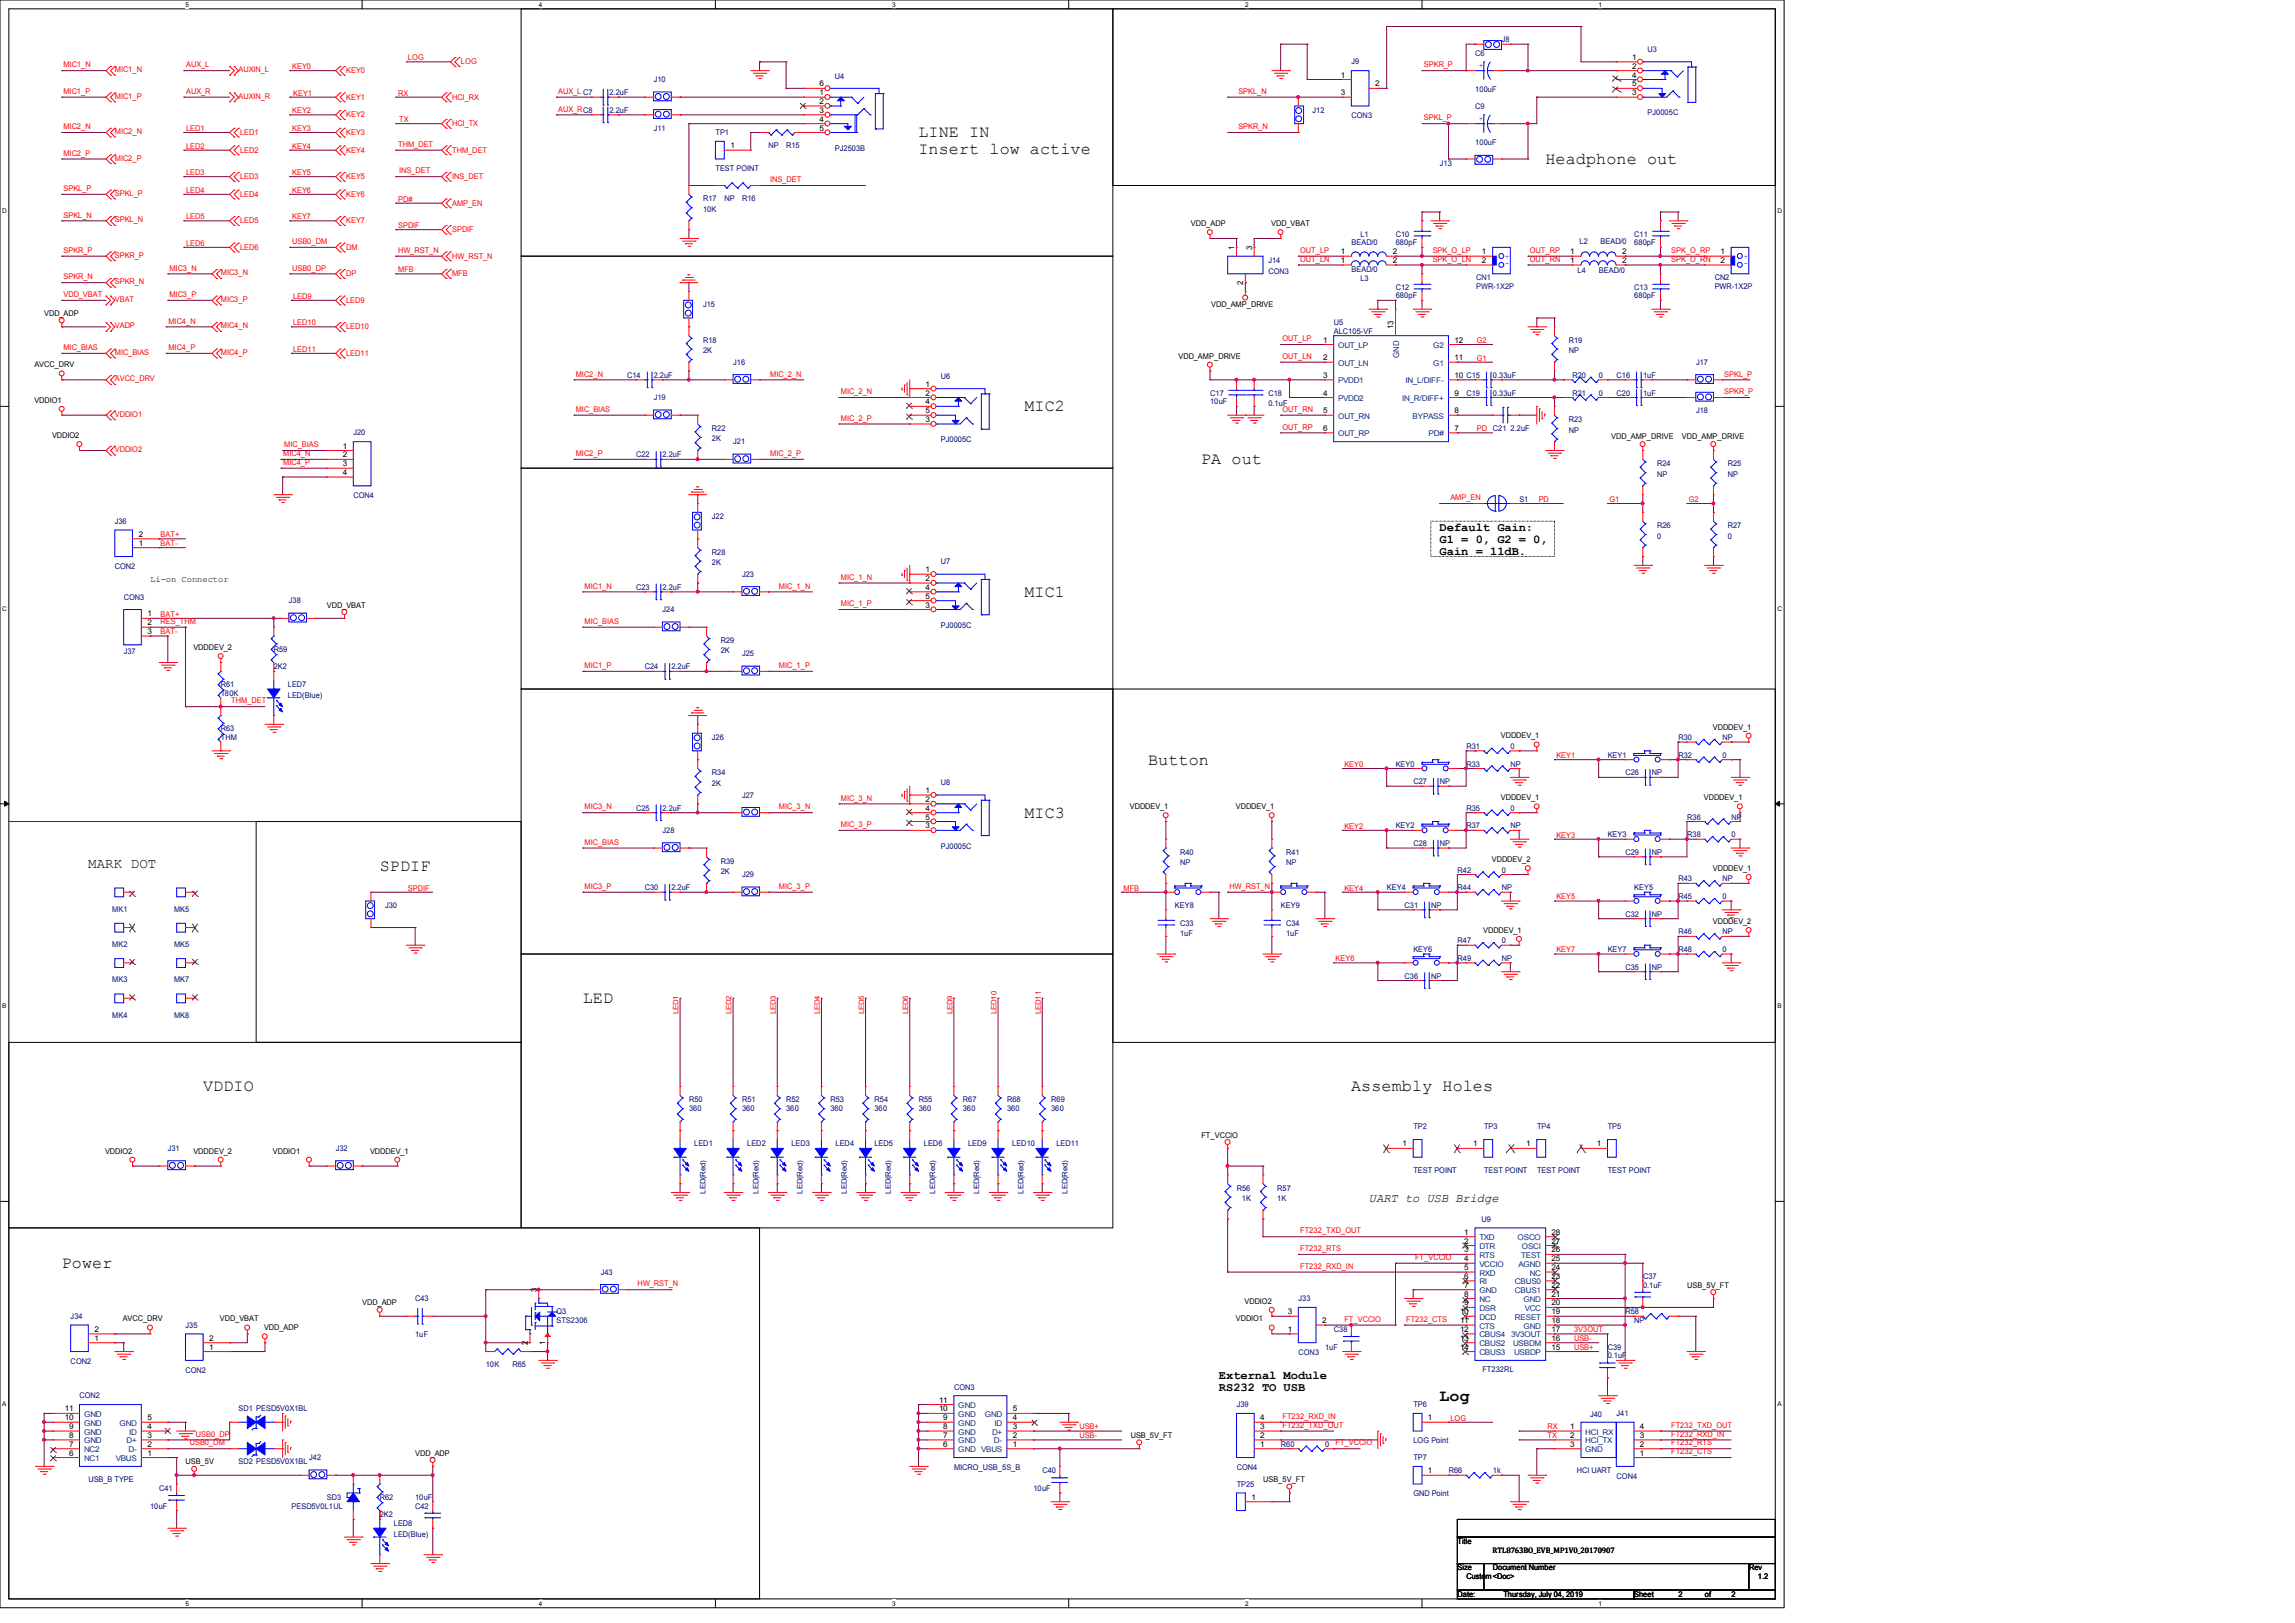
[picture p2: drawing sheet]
<svg xmlns="http://www.w3.org/2000/svg" width="297mm" height="210mm" viewBox="0 0 297 210" stroke-linecap="round" stroke-linejoin="round" font-family="sans-serif">
<defs><g id="words">
<g font-size="2.2">
<text x="118.9" y="17.8">LINE IN</text>
<text x="118.9" y="19.9">Insert low active</text>
<text x="200" y="21.2">Headphone out</text>
<text x="132.6" y="53.2">MIC2</text>
<text x="155.4" y="60.1">PA out</text>
<text x="132.6" y="77.2">MIC1</text>
<text x="148.6" y="98.9">Button</text>
<text x="132.6" y="105.8">MIC3</text>
<text x="49.1" y="112.6">SPDIF</text>
<text x="75.4" y="129.8">LED</text>
<text x="26.3" y="141.2">VDDIO</text>
<text x="174.9" y="141.2">Assembly Holes</text>
<text x="8" y="164.1">Power</text>
<text x="186.3" y="181.2">Log</text>
</g>
<text font-size="1.8" x="11.4" y="112.3">MARK DOT</text>
<g font-size="1.6">
<text x="186.3" y="68.7">Default Gain:</text>
<text x="186.3" y="70.3">G1 = 0, G2 = 0,</text>
<text x="186.3" y="71.8">Gain = 11dB.</text>
<text x="177.2" y="155.6">UART to USB Bridge</text>
<text x="157.7" y="178.4">External Module</text>
<text x="157.7" y="180">RS232 TO USB</text>
</g>
<g font-size="1.1">
<text x="159.7" y="32.3" transform="rotate(-90 159.7 32.3)">1</text>
<text x="162" y="32.3" transform="rotate(-90 162 32.3)">3</text>
<text x="160.9" y="36.8" transform="rotate(-90 160.9 36.8)">2</text>
<text x="180.3" y="42.6" transform="rotate(-90 180.3 42.6)">13</text>
<text x="19.4" y="75.3">Li-on Connector</text>
<text x="69.5" y="167.2" transform="rotate(-90 69.5 167.2)">3</text>
<text x="68.3" y="174" transform="rotate(-90 68.3 174)">2</text>
<text x="70.6" y="174" transform="rotate(-90 70.6 174)">1</text>
</g>
<text font-size="1.1" fill="#004080" x="181.1" y="46.4" transform="rotate(-90 181.1 46.4)">GND</text>
<g font-size="1" fill="#000080">
<text x="194.3" y="5.5">J8</text>
<text x="84.6" y="10.6">J10</text>
<text x="108.1" y="10.2">U4</text>
<text x="174.9" y="8.3">J9</text>
<text x="190.9" y="7.2">C6</text>
<text x="190.9" y="11.9">100uF</text>
<text x="213.2" y="6.7">U3</text>
<text x="78.9" y="14.6">2.2uF</text>
<text x="78.9" y="12.3">2.2uF</text>
<text x="84.6" y="16.9">J11</text>
<text x="92.6" y="17.5">TP1</text>
<text x="169.9" y="14.6">J12</text>
<text x="174.9" y="15.3">CON3</text>
<text x="190.9" y="14.1">C9</text>
<text x="213.2" y="14.9">PJ0005C</text>
<text x="92.6" y="22.1">TEST POINT</text>
<text x="99.5" y="19.2">NP</text>
<text x="101.7" y="19.2">R15</text>
<text x="108.1" y="19.5">PJ2503B</text>
<text x="186.3" y="21.5">J13</text>
<text x="190.9" y="18.7">100uF</text>
<text x="91" y="26">R17</text>
<text x="91" y="27.4">10K</text>
<text x="93.7" y="26">NP</text>
<text x="96" y="26">R16</text>
<text x="164.2" y="34">J14</text>
<text x="164.2" y="35.4">CON3</text>
<text x="174.9" y="35.2">BEAD/0</text>
<text x="174.9" y="31.7">BEAD/0</text>
<text x="176" y="30.6">L1</text>
<text x="180.6" y="30.6">C10</text>
<text x="180.6" y="31.7">680pF</text>
<text x="204.2" y="35.3">L4</text>
<text x="204.4" y="31.6">L2</text>
<text x="206.9" y="35.3">BEAD/0</text>
<text x="207.1" y="31.6">BEAD/0</text>
<text x="211.5" y="30.6">C11</text>
<text x="211.5" y="31.7">680pF</text>
<text x="91" y="39.8">J15</text>
<text x="176" y="36.3">L3</text>
<text x="180.6" y="37.5">C12</text>
<text x="180.6" y="38.6">680pF</text>
<text x="191" y="36.2">CN1</text>
<text x="191" y="37.3">PWR-1X2P</text>
<text x="211.5" y="37.5">C13</text>
<text x="211.5" y="38.6">680pF</text>
<text x="221.9" y="36.2">CN2</text>
<text x="221.9" y="37.3">PWR-1X2P</text>
<text x="91" y="44.3">R18</text>
<text x="91" y="45.7">2K</text>
<text x="94.9" y="47.2">J16</text>
<text x="172.6" y="42">U5</text>
<text x="172.6" y="43.2">ALC105-VF</text>
<text x="203" y="44.3">R19</text>
<text x="203" y="45.7">NP</text>
<text x="219.5" y="47.2">J17</text>
<text x="81.2" y="48.9">C14</text>
<text x="84.6" y="51.8">J19</text>
<text x="84.6" y="48.9">2.2uF</text>
<text x="121.8" y="49">U6</text>
<text x="156.6" y="51.2">C17</text>
<text x="156.6" y="52.3">10uF</text>
<text x="164.2" y="51.2">C18</text>
<text x="164.2" y="52.5">0.1uF</text>
<text x="189.8" y="51.2">C19</text>
<text x="193.2" y="51.2">0.33uF</text>
<text x="193.2" y="48.9">0.33uF</text>
<text x="203.5" y="51.2">R21</text>
<text x="203.5" y="48.9">R20</text>
<text x="206.9" y="51.2">0</text>
<text x="206.9" y="48.9">0</text>
<text x="209.2" y="51.2">C20</text>
<text x="209.2" y="48.9">C16</text>
<text x="212.6" y="51.2">1uF</text>
<text x="212.6" y="48.9">1uF</text>
<text x="219.5" y="53.5">J18</text>
<text x="45.7" y="56.3">J20</text>
<text x="82.3" y="59.2">C22</text>
<text x="85.7" y="59.2">2.2uF</text>
<text x="92.1" y="55.8">R22</text>
<text x="92.1" y="57.1">2K</text>
<text x="94.9" y="57.5">J21</text>
<text x="121.8" y="57.2">PJ0005C</text>
<text x="193.2" y="55.8">C21</text>
<text x="195.5" y="55.8">2.2uF</text>
<text x="203" y="54.6">R23</text>
<text x="203" y="56">NP</text>
<text x="45.7" y="64.4">CON4</text>
<text x="196.6" y="64.9">S1</text>
<text x="214.5" y="60.3">R24</text>
<text x="214.5" y="61.7">NP</text>
<text x="223.6" y="60.3">R25</text>
<text x="223.6" y="61.7">NP</text>
<text x="14.9" y="67.8">J36</text>
<text x="92.1" y="67.2">J22</text>
<text x="92.1" y="71.8">R28</text>
<text x="214.5" y="68.3">R26</text>
<text x="214.5" y="69.7">0</text>
<text x="223.6" y="68.3">R27</text>
<text x="223.6" y="69.7">0</text>
<text x="14.9" y="73.6">CON2</text>
<text x="16" y="77.7">CON3</text>
<text x="82.3" y="76.3">C23</text>
<text x="85.7" y="76.3">2.2uF</text>
<text x="92.1" y="73.1">2K</text>
<text x="96" y="74.6">J23</text>
<text x="121.8" y="73">U7</text>
<text x="37.4" y="78.1">J38</text>
<text x="85.7" y="79.2">J24</text>
<text x="93.3" y="83.2">R29</text>
<text x="121.8" y="81.2">PJ0005C</text>
<text x="16" y="84.7">J37</text>
<text x="28.6" y="88.9">R61</text>
<text x="35.4" y="84.3">R59</text>
<text x="35.4" y="86.6">2K2</text>
<text x="37.3" y="88.9">LED7</text>
<text x="83.5" y="86.6">C24</text>
<text x="86.9" y="86.6">2.2uF</text>
<text x="93.3" y="84.5">2K</text>
<text x="96" y="84.9">J25</text>
<text x="28.6" y="94.6">R63</text>
<text x="28.6" y="95.8">THM</text>
<text x="28.6" y="90">180K</text>
<text x="37.3" y="90.3">LED(Blue)</text>
<text x="92.1" y="95.8">J26</text>
<text x="217.2" y="95.8">R30</text>
<text x="222.9" y="95.8">NP</text>
<text x="92.1" y="100.3">R34</text>
<text x="92.1" y="101.7">2K</text>
<text x="121.8" y="101.6">U8</text>
<text x="180.6" y="99.2">KEY0</text>
<text x="182.9" y="101.5">C27</text>
<text x="186.3" y="101.5">NP</text>
<text x="189.8" y="96.9">R31</text>
<text x="189.8" y="99.2">R33</text>
<text x="195.5" y="96.9">0</text>
<text x="195.5" y="99.2">NP</text>
<text x="208.1" y="98">KEY1</text>
<text x="210.3" y="100.3">C26</text>
<text x="213.8" y="100.3">NP</text>
<text x="217.2" y="98">R32</text>
<text x="222.9" y="98">0</text>
<text x="82.3" y="104.9">C25</text>
<text x="85.7" y="107.8">J28</text>
<text x="85.7" y="104.9">2.2uF</text>
<text x="96" y="103.2">J27</text>
<text x="180.6" y="107.2">KEY2</text>
<text x="189.8" y="104.9">R35</text>
<text x="189.8" y="107.2">R37</text>
<text x="195.5" y="104.9">0</text>
<text x="195.5" y="107.2">NP</text>
<text x="218.3" y="106">R36</text>
<text x="224.1" y="106">NP</text>
<text x="93.3" y="111.8">R39</text>
<text x="93.3" y="113.1">2K</text>
<text x="96" y="113.5">J29</text>
<text x="121.8" y="109.8">PJ0005C</text>
<text x="152.7" y="110.6">R40</text>
<text x="152.7" y="112">NP</text>
<text x="166.4" y="110.6">R41</text>
<text x="166.4" y="112">NP</text>
<text x="182.9" y="109.5">C28</text>
<text x="186.3" y="109.5">NP</text>
<text x="188.6" y="112.9">R42</text>
<text x="194.3" y="112.9">0</text>
<text x="208.1" y="108.3">KEY3</text>
<text x="210.3" y="110.6">C29</text>
<text x="213.8" y="110.6">NP</text>
<text x="218.3" y="108.3">R38</text>
<text x="224.1" y="108.3">0</text>
<text x="14.5" y="117.9">MK1</text>
<text x="22.5" y="117.9">MK5</text>
<text x="49.8" y="117.5">J30</text>
<text x="83.5" y="115.2">C30</text>
<text x="86.9" y="115.2">2.2uF</text>
<text x="152" y="117.5">KEY8</text>
<text x="152.7" y="119.8">C33</text>
<text x="165.8" y="117.5">KEY9</text>
<text x="166.4" y="119.8">C34</text>
<text x="179.5" y="115.2">KEY4</text>
<text x="181.8" y="117.5">C31</text>
<text x="185.2" y="117.5">NP</text>
<text x="188.6" y="115.2">R44</text>
<text x="194.3" y="115.2">NP</text>
<text x="210.3" y="118.6">C32</text>
<text x="211.5" y="115.2">KEY5</text>
<text x="213.8" y="118.6">NP</text>
<text x="217.2" y="114">R43</text>
<text x="217.2" y="116.3">R45</text>
<text x="222.9" y="114">NP</text>
<text x="222.9" y="116.3">0</text>
<text x="14.5" y="122.5">MK2</text>
<text x="22.5" y="122.5">MK5</text>
<text x="152.7" y="121.1">1uF</text>
<text x="166.4" y="121.1">1uF</text>
<text x="182.9" y="123.2">KEY6</text>
<text x="188.6" y="122">R47</text>
<text x="188.6" y="124.3">R49</text>
<text x="194.3" y="122">0</text>
<text x="194.3" y="124.3">NP</text>
<text x="208.1" y="123.2">KEY7</text>
<text x="210.3" y="125.5">C35</text>
<text x="213.8" y="125.5">NP</text>
<text x="217.2" y="120.9">R46</text>
<text x="217.2" y="123.2">R48</text>
<text x="222.9" y="120.9">NP</text>
<text x="222.9" y="123.2">0</text>
<text x="14.5" y="127.1">MK3</text>
<text x="14.5" y="131.7">MK4</text>
<text x="22.5" y="127.1">MK7</text>
<text x="22.5" y="131.7">MK8</text>
<text x="181.8" y="126.6">C36</text>
<text x="185.2" y="126.6">NP</text>
<text x="89.2" y="142.6">R50</text>
<text x="89.2" y="143.8">360</text>
<text x="96" y="142.6">R51</text>
<text x="96" y="143.8">360</text>
<text x="101.7" y="142.6">R52</text>
<text x="101.7" y="143.8">360</text>
<text x="107.5" y="142.6">R53</text>
<text x="107.5" y="143.8">360</text>
<text x="113.2" y="142.6">R54</text>
<text x="113.2" y="143.8">360</text>
<text x="118.9" y="142.6">R55</text>
<text x="118.9" y="143.8">360</text>
<text x="124.6" y="142.6">R67</text>
<text x="124.6" y="143.8">360</text>
<text x="130.3" y="142.6">R68</text>
<text x="130.3" y="143.8">360</text>
<text x="136" y="142.6">R69</text>
<text x="136" y="143.8">360</text>
<text x="21.7" y="148.9">J31</text>
<text x="43.4" y="148.9">J32</text>
<text x="89.8" y="148.3">LED1</text>
<text x="96.7" y="148.3">LED2</text>
<text x="102.4" y="148.3">LED3</text>
<text x="108.1" y="148.3">LED4</text>
<text x="113.2" y="148.3">LED5</text>
<text x="119.6" y="148.3">LED6</text>
<text x="125.3" y="148.3">LED9</text>
<text x="131" y="148.3">LED10</text>
<text x="136.7" y="148.3">LED11</text>
<text x="182.9" y="146">TP2</text>
<text x="192.1" y="146">TP3</text>
<text x="198.9" y="146">TP4</text>
<text x="208.1" y="146">TP5</text>
<text x="91.3" y="154.4" transform="rotate(-90 91.3 154.4)">LED(Red)</text>
<text x="98.1" y="154.4" transform="rotate(-90 98.1 154.4)">LED(Red)</text>
<text x="103.9" y="154.4" transform="rotate(-90 103.9 154.4)">LED(Red)</text>
<text x="109.6" y="154.4" transform="rotate(-90 109.6 154.4)">LED(Red)</text>
<text x="115.3" y="154.4" transform="rotate(-90 115.3 154.4)">LED(Red)</text>
<text x="121" y="154.4" transform="rotate(-90 121 154.4)">LED(Red)</text>
<text x="126.7" y="154.4" transform="rotate(-90 126.7 154.4)">LED(Red)</text>
<text x="132.4" y="154.4" transform="rotate(-90 132.4 154.4)">LED(Red)</text>
<text x="138.2" y="154.4" transform="rotate(-90 138.2 154.4)">LED(Red)</text>
<text x="160" y="154.1">R56</text>
<text x="160.7" y="155.4">1K</text>
<text x="165.3" y="154.1">R57</text>
<text x="165.3" y="155.4">1K</text>
<text x="182.9" y="151.8">TEST POINT</text>
<text x="192.1" y="151.8">TEST POINT</text>
<text x="198.9" y="151.8">TEST POINT</text>
<text x="208.1" y="151.8">TEST POINT</text>
<text x="191.7" y="158.2">U9</text>
<text x="77.7" y="164.9">J43</text>
<text x="212.6" y="165.5">C37</text>
<text x="212.6" y="166.6">0.1uF</text>
<text x="9.1" y="170.6">J34</text>
<text x="24" y="171.8">J35</text>
<text x="53.7" y="168.4">C43</text>
<text x="53.7" y="173">1uF</text>
<text x="72" y="170.1">Q3</text>
<text x="72" y="171.2">STS2306</text>
<text x="168" y="168.4">J33</text>
<text x="172.6" y="172.3">C38</text>
<text x="210.3" y="170.1">R58</text>
<text x="211.5" y="171.2">NP</text>
<text x="9.1" y="176.4">CON2</text>
<text x="24" y="177.6">CON2</text>
<text x="62.9" y="176.9">10K</text>
<text x="66.3" y="176.9">R65</text>
<text x="123.5" y="179.8">CON3</text>
<text x="168" y="175.3">CON3</text>
<text x="171.5" y="174.6">1uF</text>
<text x="191.8" y="177.5">FT232RL</text>
<text x="208.1" y="174.6">C39</text>
<text x="208.1" y="175.8">0.1uF</text>
<text x="10.3" y="180.9">CON2</text>
<text x="30.9" y="182.6">SD1 PESD5V0X1BL</text>
<text x="160" y="182.1">J39</text>
<text x="182.9" y="182.1">TP6</text>
<text x="205.8" y="183.3">J40</text>
<text x="209.2" y="183.2">J41</text>
<text x="11.4" y="191.8">USB_B TYPE</text>
<text x="30.9" y="189.5">SD2 PESD5V0X1BL</text>
<text x="40" y="188.9">J42</text>
<text x="123.5" y="190.2">MICRO_USB_5S_B</text>
<text x="134.9" y="190.6">C40</text>
<text x="160" y="190.2">CON4</text>
<text x="165.8" y="187.2">R60</text>
<text x="171.5" y="187.2">0</text>
<text x="182.9" y="186.7">LOG Point</text>
<text x="182.9" y="188.9">TP7</text>
<text x="187.5" y="190.6">R66</text>
<text x="193.2" y="190.6">1k</text>
<text x="204.1" y="190.6">HCI UART</text>
<text x="209.2" y="191.3">CON4</text>
<text x="19.4" y="195.2">10uF</text>
<text x="20.6" y="192.9">C41</text>
<text x="37.7" y="195.2">PESD5V0L1UL</text>
<text x="42.3" y="194.1">SD3</text>
<text x="49.2" y="194.1">R62</text>
<text x="49.2" y="196.3">2K2</text>
<text x="51" y="197.5">LED8</text>
<text x="53.7" y="195.2">C42</text>
<text x="53.7" y="194.1">10uF</text>
<text x="133.8" y="192.9">10uF</text>
<text x="160" y="192.4">TP25</text>
<text x="182.9" y="193.6">GND Point</text>
<text x="51" y="198.8">LED(Blue)</text>
</g>
<g font-size="1" fill="#f00">
<text x="8.2" y="8.7">MIC1_N</text>
<text x="14.9" y="9.4">MIC1_N</text>
<text x="24.1" y="8.7">AUX_L</text>
<text x="30.9" y="9.4">AUXIN_L</text>
<text x="37.8" y="8.9">KEY0</text>
<text x="44.8" y="9.5">KEY0</text>
<text x="52.8" y="7.8">LOG</text>
<text x="59.7" y="8.3">LOG</text>
<text x="184.3" y="8.7">SPKR_P</text>
<text x="8.2" y="12.1">MIC1_P</text>
<text x="8.2" y="16.7">MIC2_N</text>
<text x="14.9" y="12.8">MIC1_P</text>
<text x="14.9" y="17.4">MIC2_N</text>
<text x="24.1" y="16.9">LED1</text>
<text x="24.1" y="12.1">AUX_R</text>
<text x="30.9" y="12.8">AUXIN_R</text>
<text x="31.1" y="17.5">LED1</text>
<text x="37.8" y="16.9">KEY3</text>
<text x="37.8" y="14.6">KEY2</text>
<text x="37.9" y="12.4">KEY1</text>
<text x="44.8" y="12.9">KEY1</text>
<text x="44.8" y="17.5">KEY3</text>
<text x="44.8" y="15.2">KEY2</text>
<text x="51.5" y="12.4">RX</text>
<text x="51.7" y="15.8">TX</text>
<text x="58.5" y="12.9">HCI_RX</text>
<text x="58.5" y="16.3">HCI_TX</text>
<text x="72.2" y="14.4">AUX_RC8</text>
<text x="72.2" y="12.1">AUX_L C7</text>
<text x="160.3" y="16.7">SPKR_N</text>
<text x="160.3" y="12.1">SPKL_N</text>
<text x="184.3" y="15.6">SPKL_P</text>
<text x="8.2" y="20.2">MIC2_P</text>
<text x="14.9" y="20.8">MIC2_P</text>
<text x="24.1" y="19.2">LED2</text>
<text x="24.1" y="22.6">LED3</text>
<text x="31.1" y="19.8">LED2</text>
<text x="31.1" y="23.2">LED3</text>
<text x="37.8" y="19.2">KEY4</text>
<text x="37.8" y="22.6">KEY5</text>
<text x="44.8" y="19.8">KEY4</text>
<text x="44.8" y="23.2">KEY5</text>
<text x="51.5" y="19">THM_DET</text>
<text x="51.7" y="22.4">INS_DET</text>
<text x="58.5" y="19.8">THM_DET</text>
<text x="58.5" y="23.2">INS_DET</text>
<text x="99.7" y="23.6">INS_DET</text>
<text x="8.2" y="24.7">SPKL_P</text>
<text x="8.2" y="28.2">SPKL_N</text>
<text x="14.9" y="25.4">SPKL_P</text>
<text x="14.9" y="28.8">SPKL_N</text>
<text x="24.1" y="24.9">LED4</text>
<text x="24.1" y="28.4">LED5</text>
<text x="31.1" y="25.5">LED4</text>
<text x="31.1" y="28.9">LED5</text>
<text x="37.8" y="28.4">KEY7</text>
<text x="37.8" y="24.9">KEY6</text>
<text x="44.8" y="25.5">KEY6</text>
<text x="44.8" y="28.9">KEY7</text>
<text x="51.5" y="26.1">PD#</text>
<text x="51.5" y="29.5">SPDIF</text>
<text x="58.5" y="26.6">AMP_EN</text>
<text x="8.2" y="32.7">SPKR_P</text>
<text x="14.9" y="33.4">SPKR_P</text>
<text x="21.9" y="35">MIC3_N</text>
<text x="24.1" y="31.8">LED6</text>
<text x="28.6" y="35.6">MIC3_N</text>
<text x="31.1" y="32.3">LED6</text>
<text x="37.8" y="35">USB0_DP</text>
<text x="37.8" y="31.6">USB0_DM</text>
<text x="44.8" y="32.3">DM</text>
<text x="44.8" y="35.8">DP</text>
<text x="51.5" y="32.7">HW_RST_N</text>
<text x="51.5" y="35.2">MFB</text>
<text x="58.5" y="33.5">HW_RST_N</text>
<text x="58.5" y="30.1">SPDIF</text>
<text x="58.5" y="35.8">MFB</text>
<text x="168.3" y="32.7">OUT_LP</text>
<text x="168.3" y="33.9">OUT_LN</text>
<text x="185.4" y="32.7">SPK_O_LP</text>
<text x="185.4" y="33.9">SPK_O_LN</text>
<text x="198" y="32.7">OUT_RP</text>
<text x="198" y="33.9">OUT_RN</text>
<text x="216.3" y="32.7">SPK_O_RP</text>
<text x="216.3" y="33.9">SPK_O_RN</text>
<text x="8.2" y="38.4">VDD_VBAT</text>
<text x="8.2" y="36.2">SPKR_N</text>
<text x="14.9" y="39.1">VBAT</text>
<text x="14.9" y="36.8">SPKR_N</text>
<text x="21.8" y="41.9">MIC4_N</text>
<text x="21.9" y="38.4">MIC3_P</text>
<text x="28.6" y="39.1">MIC3_P</text>
<text x="37.9" y="38.7">LED9</text>
<text x="44.8" y="39.2">LED9</text>
<text x="8.2" y="45.3">MIC_BIAS</text>
<text x="14.9" y="42.5">VADP</text>
<text x="14.9" y="45.9">MIC_BIAS</text>
<text x="21.8" y="45.3">MIC4_P</text>
<text x="28.6" y="42.5">MIC4_N</text>
<text x="28.6" y="45.9">MIC4_P</text>
<text x="37.9" y="42.1">LED10</text>
<text x="37.9" y="45.5">LED11</text>
<text x="44.8" y="42.6">LED10</text>
<text x="44.8" y="46.1">LED11</text>
<text x="166" y="44.2">OUT_LP</text>
<text x="166" y="46.4">OUT_LN</text>
<text x="191.1" y="44.4">G2</text>
<text x="191.1" y="46.7">G1</text>
<text x="14.9" y="49.4">AVCC_DRV</text>
<text x="14.9" y="53.9">VDDIO1</text>
<text x="74.5" y="48.7">MIC2_N</text>
<text x="74.5" y="53.3">MIC_BIAS</text>
<text x="99.7" y="48.7">MIC_2_N</text>
<text x="108.8" y="51">MIC_2_N</text>
<text x="166" y="53.3">OUT_RN</text>
<text x="223.1" y="48.7">SPKL_P</text>
<text x="223.1" y="51">SPKR_P</text>
<text x="14.9" y="58.5">VDDIO2</text>
<text x="36.7" y="59">MIC4_N</text>
<text x="36.8" y="57.9">MIC_BIAS</text>
<text x="74.5" y="59">MIC2_P</text>
<text x="99.7" y="59">MIC_2_P</text>
<text x="108.8" y="54.4">MIC_2_P</text>
<text x="166" y="55.6">OUT_RP</text>
<text x="191.1" y="55.8">PD</text>
<text x="36.7" y="60.2">MIC4_P</text>
<text x="187.7" y="64.7">AMP_EN</text>
<text x="199.1" y="64.9">PD</text>
<text x="208.3" y="64.9">G1</text>
<text x="218.6" y="64.9">G2</text>
<text x="20.8" y="70.7">BAT-</text>
<text x="20.8" y="69.5">BAT+</text>
<text x="75.7" y="76.2">MIC1_N</text>
<text x="100.8" y="76.2">MIC_1_N</text>
<text x="108.8" y="75">MIC_1_N</text>
<text x="20.8" y="79.8">BAT+</text>
<text x="20.8" y="80.7">RES_THM</text>
<text x="20.8" y="82.1">BAT-</text>
<text x="75.7" y="80.7">MIC_BIAS</text>
<text x="108.8" y="78.4">MIC_1_P</text>
<text x="75.7" y="86.4">MIC1_P</text>
<text x="100.8" y="86.4">MIC_1_P</text>
<text x="29.9" y="91">THM_DET</text>
<text x="174" y="99.2">KEY0</text>
<text x="201.4" y="98.1">KEY1</text>
<text x="75.7" y="104.7">MIC3_N</text>
<text x="100.8" y="104.7">MIC_3_N</text>
<text x="108.8" y="103.6">MIC_3_N</text>
<text x="108.8" y="107">MIC_3_P</text>
<text x="174" y="107.2">KEY2</text>
<text x="75.7" y="109.3">MIC_BIAS</text>
<text x="201.4" y="108.4">KEY3</text>
<text x="52.8" y="115.2">SPDIF</text>
<text x="75.7" y="115">MIC3_P</text>
<text x="100.8" y="115">MIC_3_P</text>
<text x="145.4" y="115.2">MFB</text>
<text x="159.1" y="115">HW_RST_N</text>
<text x="174" y="115.2">KEY4</text>
<text x="201.4" y="116.4">KEY5</text>
<text x="172.8" y="124.4">KEY6</text>
<text x="201.4" y="123.2">KEY7</text>
<text x="87.8" y="131.2" transform="rotate(-90 87.8 131.2)">LED1</text>
<text x="94.7" y="131.2" transform="rotate(-90 94.7 131.2)">LED2</text>
<text x="100.4" y="131.2" transform="rotate(-90 100.4 131.2)">LED3</text>
<text x="106.1" y="131.2" transform="rotate(-90 106.1 131.2)">LED4</text>
<text x="111.8" y="131.2" transform="rotate(-90 111.8 131.2)">LED5</text>
<text x="117.5" y="131.2" transform="rotate(-90 117.5 131.2)">LED6</text>
<text x="123.3" y="131.2" transform="rotate(-90 123.3 131.2)">LED9</text>
<text x="129" y="131.2" transform="rotate(-90 129 131.2)">LED10</text>
<text x="134.7" y="131.2" transform="rotate(-90 134.7 131.2)">LED11</text>
<text x="168.3" y="159.6">FT232_TXD_OUT</text>
<text x="168.3" y="161.9">FT232_RTS</text>
<text x="82.5" y="166.5">HW_RST_N</text>
<text x="168.3" y="164.2">FT232_RXD_IN</text>
<text x="183.1" y="163">FT_VCCIO</text>
<text x="174" y="171">FT_VCCIO</text>
<text x="182" y="171">FT232_CTS</text>
<text x="203.7" y="173.5">USB-</text>
<text x="203.7" y="172.4">3V3OUT</text>
<text x="203.7" y="174.7">USB+</text>
<text x="25.4" y="185.9">USB0_DP</text>
<text x="139.7" y="185">USB+</text>
<text x="166" y="183.6">FT232_RXD_IN</text>
<text x="166" y="184.7">FT232_TXD_OUT</text>
<text x="187.7" y="183.8">LOG</text>
<text x="200.3" y="185">RX</text>
<text x="216.3" y="184.7">FT232_TXD_OUT</text>
<text x="216.3" y="185.9">FT232_RXD_IN</text>
<text x="24.6" y="187">USB0_DM</text>
<text x="139.7" y="186.1">USB-</text>
<text x="172.8" y="187">FT_VCCIO</text>
<text x="200.3" y="186.1">TX</text>
<text x="216.3" y="187">FT232_RTS</text>
<text x="216.3" y="188.2">FT232_CTS</text>
</g>
<g font-size="1">
<text x="106.1" y="11.2">6</text>
<text x="173.5" y="10">1</text>
<text x="177.9" y="11.2">2</text>
<text x="211.2" y="7.7">1</text>
<text x="211.2" y="8.9">2</text>
<text x="211.2" y="10">4</text>
<text x="211.2" y="11.2">5</text>
<text x="106.1" y="12.3">1</text>
<text x="106.1" y="13.5">2</text>
<text x="106.1" y="14.6">3</text>
<text x="106.1" y="16.9">5</text>
<text x="106.1" y="15.7">4</text>
<text x="173.5" y="12.3">3</text>
<text x="211.2" y="12.3">3</text>
<text x="94.5" y="19.2">1</text>
<text x="154.1" y="29.3">VDD_ADP</text>
<text x="164.5" y="29.3">VDD_VBAT</text>
<text x="173.5" y="34">1</text>
<text x="173.5" y="32.9">1</text>
<text x="180.2" y="34">2</text>
<text x="180.2" y="32.9">2</text>
<text x="191.8" y="32.9">1</text>
<text x="191.8" y="34">2</text>
<text x="203.2" y="34">1</text>
<text x="203.2" y="32.9">1</text>
<text x="209.9" y="34">2</text>
<text x="209.9" y="32.9">2</text>
<text x="222.6" y="32.9">1</text>
<text x="222.6" y="34">2</text>
<text x="5.7" y="40.9">VDD_ADP</text>
<text x="156.7" y="39.8">VDD_AMP_DRIVE</text>
<text x="4.4" y="47.5">AVCC_DRV</text>
<text x="152.5" y="46.5">VDD_AMP_DRIVE</text>
<text x="171.2" y="44.3">1</text>
<text x="171.2" y="46.6">2</text>
<text x="188.2" y="46.6">11</text>
<text x="188.2" y="44.3">12</text>
<text x="4.4" y="52.1">VDDIO1</text>
<text x="119.8" y="50">1</text>
<text x="119.8" y="51.2">2</text>
<text x="119.8" y="52.3">4</text>
<text x="119.8" y="53.5">5</text>
<text x="171.2" y="48.9">3</text>
<text x="171.2" y="51.2">4</text>
<text x="171.2" y="53.5">5</text>
<text x="188.2" y="53.5">8</text>
<text x="188.2" y="51.2">9</text>
<text x="188.2" y="48.9">10 C15</text>
<text x="6.7" y="56.7">VDDIO2</text>
<text x="44.4" y="58">1</text>
<text x="44.4" y="59.2">2</text>
<text x="119.8" y="54.6">3</text>
<text x="171.2" y="55.8">6</text>
<text x="188.2" y="55.8">7</text>
<text x="208.5" y="56.8">VDD_AMP_DRIVE</text>
<text x="217.7" y="56.8">VDD_AMP_DRIVE</text>
<text x="44.4" y="60.3">3</text>
<text x="44.4" y="61.5">4</text>
<text x="17.9" y="70.6">1</text>
<text x="17.9" y="69.5">2</text>
<text x="119.8" y="74">1</text>
<text x="119.8" y="75.2">2</text>
<text x="119.8" y="76.3">4</text>
<text x="119.8" y="77.5">5</text>
<text x="19.1" y="79.8">1</text>
<text x="19.1" y="80.9">2</text>
<text x="19.1" y="82">3</text>
<text x="42.3" y="78.6">VDD_VBAT</text>
<text x="119.8" y="78.6">3</text>
<text x="25" y="84.1">VDDDEV_2</text>
<text x="194.2" y="95.5">VDDDEV_1</text>
<text x="221.6" y="94.4">VDDDEV_1</text>
<text x="119.8" y="102.6">1</text>
<text x="119.8" y="103.8">2</text>
<text x="119.8" y="104.9">4</text>
<text x="119.8" y="106">5</text>
<text x="119.8" y="107.2">3</text>
<text x="146.2" y="104.7">VDDDEV_1</text>
<text x="159.9" y="104.7">VDDDEV_1</text>
<text x="194.2" y="103.5">VDDDEV_1</text>
<text x="220.5" y="103.5">VDDDEV_1</text>
<text x="193.1" y="111.5">VDDDEV_2</text>
<text x="221.6" y="112.7">VDDDEV_1</text>
<text x="221.6" y="119.5">VDDDEV_2</text>
<text x="191.9" y="120.7">VDDDEV_1</text>
<text x="13.6" y="149.3">VDDIO2</text>
<text x="25" y="149.3">VDDDEV_2</text>
<text x="35.3" y="149.3">VDDIO1</text>
<text x="47.9" y="149.3">VDDDEV_1</text>
<text x="155.5" y="147.2">FT_VCCIO</text>
<text x="181.5" y="148.3">1</text>
<text x="190.6" y="148.3">1</text>
<text x="197.5" y="148.3">1</text>
<text x="206.6" y="148.3">1</text>
<text x="189.5" y="159.8">1</text>
<text x="189.5" y="160.9">2</text>
<text x="200.8" y="160.9">27</text>
<text x="200.8" y="159.8">28</text>
<text x="189.5" y="162.1">3</text>
<text x="189.5" y="163.2">4</text>
<text x="189.5" y="164.3">5</text>
<text x="189.5" y="165.5">6</text>
<text x="189.5" y="166.6">7</text>
<text x="189.5" y="167.8">8</text>
<text x="200.8" y="167.8">21</text>
<text x="200.8" y="166.6">22</text>
<text x="200.8" y="165.5">23</text>
<text x="200.8" y="164.3">24</text>
<text x="200.8" y="163.2">25</text>
<text x="200.8" y="162.1">26</text>
<text x="218.3" y="166.6">USB_5V_FT</text>
<text x="12.2" y="173.5">1</text>
<text x="12.2" y="172.3">2</text>
<text x="15.9" y="171">AVCC_DRV</text>
<text x="27.1" y="173.5">2</text>
<text x="28.5" y="171">VDD_VBAT</text>
<text x="34.2" y="172.1">VDD_ADP</text>
<text x="46.9" y="168.9">VDD_ADP</text>
<text x="159.9" y="171">VDDIO1</text>
<text x="161.1" y="168.7">VDDIO2</text>
<text x="166.6" y="170.1">3</text>
<text x="166.6" y="172.3">1</text>
<text x="171.1" y="171.2">2</text>
<text x="188.9" y="170.1">10</text>
<text x="188.9" y="171.2">11</text>
<text x="188.9" y="172.3">12</text>
<text x="188.9" y="173.5">13</text>
<text x="189.5" y="168.9">9</text>
<text x="200.8" y="173.5">16</text>
<text x="200.8" y="172.3">17</text>
<text x="200.8" y="171.2">18</text>
<text x="200.8" y="170.1">19</text>
<text x="200.8" y="168.9">20</text>
<text x="27.1" y="174.6">1</text>
<text x="188.9" y="174.6">14</text>
<text x="200.8" y="174.6">15</text>
<text x="8.4" y="183.8">10</text>
<text x="8.4" y="182.6">11</text>
<text x="8.9" y="184.9">9</text>
<text x="19.1" y="184.9">4</text>
<text x="19.1" y="183.8">5</text>
<text x="121.5" y="182.6">10</text>
<text x="121.5" y="181.5">11</text>
<text x="122.1" y="184.9">8</text>
<text x="122.1" y="183.8">9</text>
<text x="131.1" y="184.9">3</text>
<text x="131.1" y="183.8">4</text>
<text x="131.1" y="182.6">5</text>
<text x="163.1" y="184.9">3</text>
<text x="163.1" y="183.8">4</text>
<text x="184.8" y="183.8">1</text>
<text x="203.2" y="184.9">1</text>
<text x="212.2" y="184.9">4</text>
<text x="8.9" y="186.1">8</text>
<text x="8.9" y="187.2">7</text>
<text x="8.9" y="188.3">6</text>
<text x="19.1" y="188.3">1</text>
<text x="19.1" y="187.2">2</text>
<text x="19.1" y="186.1">3</text>
<text x="24" y="189.5">USB_5V</text>
<text x="53.7" y="188.3">VDD_ADP</text>
<text x="122.1" y="187.2">6</text>
<text x="122.1" y="186.1">7</text>
<text x="131.1" y="187.2">1</text>
<text x="131.1" y="186.1">2</text>
<text x="146.3" y="186.1">USB_5V_FT</text>
<text x="163.1" y="187.2">1</text>
<text x="163.1" y="186.1">2</text>
<text x="163.5" y="191.8">USB_5V_FT</text>
<text x="184.8" y="190.6">1</text>
<text x="203.2" y="186.1">2</text>
<text x="203.2" y="187.2">3</text>
<text x="212.2" y="188.3">1</text>
<text x="212.2" y="187.2">2</text>
<text x="212.2" y="186.1">3</text>
<text x="161.9" y="194.1">1</text>
<text x="188.6" y="199.8">Title</text>
<text x="188.6" y="203.2">Size</text>
<text x="193.2" y="201">RTL8763BO_EVB_MP1V0_20170907</text>
<text x="193.2" y="203.2">Document Number</text>
<text x="226.3" y="203.2">Rev</text>
<text x="188.6" y="206.6">Date:</text>
<text x="189.8" y="204.3">Custom&lt;Doc&gt;</text>
<text x="194.6" y="206.6">Thursday, July 04, 2019</text>
<text x="211.5" y="206.6">Sheet</text>
<text x="217.2" y="206.6">2</text>
<text x="220.6" y="206.6">of</text>
<text x="224.1" y="206.6">2</text>
<text x="227.5" y="204.3">1.2</text>
</g>
<g font-size="1" fill="#00f">
<text x="194.8" y="33.5">+</text>
<text x="194.8" y="34.5">-</text>
<text x="225.7" y="33.5">+</text>
<text x="225.7" y="34.5">-</text>
</g>
<g font-size="1" fill="#004080">
<text x="173.2" y="45">OUT_LP</text>
<text x="173.2" y="47.3">OUT_LN</text>
<text x="185.5" y="47.3">G1</text>
<text x="185.5" y="45">G2</text>
<text x="173.2" y="49.6">PVDD1</text>
<text x="173.2" y="51.9">PVDD2</text>
<text x="181.5" y="51.9">IN_R/DIFF+</text>
<text x="181.9" y="49.6">IN_L/DIFF-</text>
<text x="173.2" y="54.2">OUT_RN</text>
<text x="173.2" y="56.5">OUT_RP</text>
<text x="182.8" y="54.2">BYPASS</text>
<text x="184.9" y="56.5">PD#</text>
<text x="191.4" y="160.5">TXD</text>
<text x="191.4" y="161.6">DTR</text>
<text x="196.4" y="160.5">OSCO</text>
<text x="196.9" y="161.6">OSCI</text>
<text x="191.4" y="162.8">RTS</text>
<text x="191.4" y="163.9">VCCIO</text>
<text x="191.4" y="165.1">RXD</text>
<text x="191.4" y="166.2">RI</text>
<text x="191.4" y="167.3">GND</text>
<text x="196.1" y="167.3">CBUS1</text>
<text x="196.1" y="166.2">CBUS0</text>
<text x="196.5" y="163.9">AGND</text>
<text x="196.9" y="162.8">TEST</text>
<text x="198" y="165.1">NC</text>
<text x="191.4" y="168.5">NC</text>
<text x="191.4" y="169.6">DSR</text>
<text x="191.4" y="170.8">DCD</text>
<text x="191.4" y="171.9">CTS</text>
<text x="191.4" y="173.1">CBUS4</text>
<text x="195.6" y="173.1">3V3OUT</text>
<text x="196.1" y="170.8">RESET</text>
<text x="197.2" y="171.9">GND</text>
<text x="197.2" y="168.5">GND</text>
<text x="197.3" y="169.6">VCC</text>
<text x="191.4" y="174.2">CBUS2</text>
<text x="191.4" y="175.3">CBUS3</text>
<text x="195.8" y="174.2">USBDM</text>
<text x="195.9" y="175.3">USBDP</text>
<text x="10.9" y="185.6">GND</text>
<text x="10.9" y="184.5">GND</text>
<text x="10.9" y="183.3">GND</text>
<text x="15.4" y="184.5">GND</text>
<text x="16.7" y="185.6">ID</text>
<text x="124" y="185.6">GND</text>
<text x="124" y="184.5">GND</text>
<text x="124" y="183.3">GND</text>
<text x="124" y="182.2">GND</text>
<text x="127.4" y="183.3">GND</text>
<text x="128.4" y="185.6">D+</text>
<text x="128.7" y="184.5">ID</text>
<text x="205.2" y="185.6">HCI_RX</text>
<text x="10.9" y="186.8">GND</text>
<text x="10.9" y="187.9">NC2</text>
<text x="10.9" y="189.1">NC1</text>
<text x="15" y="189.1">VBUS</text>
<text x="16.4" y="186.8">D+</text>
<text x="16.6" y="187.9">D-</text>
<text x="124" y="187.9">GND VBUS</text>
<text x="124" y="186.8">GND</text>
<text x="128.6" y="186.8">D-</text>
<text x="205.2" y="186.8">HCI_TX</text>
<text x="205.2" y="187.9">GND</text>
</g>
<g font-size=".9" fill="#00f">
<text x="191.9" y="8.8" transform="rotate(-90 191.9 8.8)">+</text>
<text x="191.9" y="15.7" transform="rotate(-90 191.9 15.7)">+</text>
</g>
<g font-size=".8">
<text x="24" y=".9">5</text>
<text x="69.7" y=".9">4</text>
<text x="115.4" y=".9">3</text>
<text x="161.2" y=".9">2</text>
<text x="206.9" y=".9">1</text>
<text x=".3" y="27.6">D</text>
<text x="230" y="27.6">D</text>
<text x=".3" y="79">C</text>
<text x="230" y="79">C</text>
<text x=".3" y="130.5">B</text>
<text x="230" y="130.5">B</text>
<text x=".3" y="181.9">A</text>
<text x="230" y="181.9">A</text>
<text x="24" y="207.8">5</text>
<text x="69.7" y="207.8">4</text>
<text x="115.4" y="207.8">3</text>
<text x="161.2" y="207.8">2</text>
<text x="206.9" y="207.8">1</text>
</g>
</g></defs>
<path d="M0 0h230.9v208h-230.9zM1.1 1.1h228.6v205.8h-228.6z" fill="none" stroke="#000" stroke-width=".13"/>
<g fill="#fff">
<path d="M24 .1h.5v1h-.5z"/>
<path d="M24 207h.5v.9h-.5z"/>
</g>
<path d="M46.9 0v1.1M46.9 206.9v1.1" fill="none" stroke="#000" stroke-width=".13"/>
<g fill="#fff">
<path d="M69.7 .1h.5v1h-.5z"/>
<path d="M69.7 207h.5v.9h-.5z"/>
</g>
<path d="M92.6 0v1.1M92.6 206.9v1.1" fill="none" stroke="#000" stroke-width=".13"/>
<g fill="#fff">
<path d="M115.4 .1h.5v1h-.5z"/>
<path d="M115.4 207h.5v.9h-.5z"/>
</g>
<path d="M138.3 0v1.1M138.3 206.9v1.1" fill="none" stroke="#000" stroke-width=".13"/>
<g fill="#fff">
<path d="M161.2 .1h.4v1h-.4z"/>
<path d="M161.2 207h.4v.9h-.4z"/>
</g>
<path d="M184 0v1.1M184 206.9v1.1" fill="none" stroke="#000" stroke-width=".13"/>
<g fill="#fff">
<path d="M206.9 .1h.4v1h-.4z"/>
<path d="M206.9 207h.4v.9h-.4z"/>
<path d="M.3 26.8h.6v1h-.6z"/>
<path d="M230 26.8h.6v1h-.6z"/>
<path d="M.3 78.3h.6v.9h-.6z"/>
<path d="M230 78.3h.6v.9h-.6z"/>
</g>
<path d="M0 52.6h1.1M229.7 52.6h1.2" fill="none" stroke="#000" stroke-width=".13"/>
<g fill="#fff">
<path d="M.3 129.7h.5v.9h-.5z"/>
<path d="M230 129.7h.6v.9h-.6z"/>
</g>
<path d="M0 104h1.1M229.7 104h1.2" fill="none" stroke="#000" stroke-width=".13"/>
<path d="M.6 103.7l.5 .3-.5 .3zM229.7 104l.6-.3v.6z" fill="#000" stroke="#000" stroke-width=".13"/>
<g fill="#fff">
<path d="M.3 181.1h.5v1h-.5z"/>
<path d="M230 181.1h.6v1h-.6z"/>
</g>
<g fill="none" stroke="#000" stroke-width=".13">
<path d="M67.4 1.1h76.6v32h-76.6zM144 1.1h85.7v22.9h-85.7zM67.4 33.1h76.6v27.5h-76.6zM67.4 60.6h76.6v28.6h-76.6zM185.2 67.4h16v4.6h-16zM67.4 89.2h76.6v34.2h-76.6zM144 89.2h85.7v45.7h-85.7zM33.1 106.3h34.3v28.6h-34.3zM1.1 134.9h66.3v24h-66.3zM67.4 123.4h76.6v35.5h-76.6zM0 155.4h1.1M1.1 158.9h97.2v48h-97.2z"/>
<path d="M229.7 155.4h1.2M188.6 196.6h41.1v2.3h-41.1zM188.6 198.9h41.1v3.4h-41.1zM188.6 202.3h3.4v3.4h-3.4zM188.6 205.7h22.9v1.2h-22.9zM192 202.3h34.3v3.4h-34.3zM211.5 205.7h18.2v1.2h-18.2zM226.3 202.3h3.4v3.4h-3.4z"/>
</g>
<g fill="none" stroke="#800040" stroke-width=".13">
<path d="M8 9.1h.1M8 12.6h.1M8 17.1h.1M8 12.6h5.7M8 9.1h5.7M8 17.1h5.7M23.8 17.1h.1M23.8 19.4h.1M23.8 9.1h.1M23.8 12.6h.1M23.8 12.6h5.9M23.8 9.1h5.9"/>
<path d="M23.8 17.1h5.9M23.8 19.4h5.9M37.5 9.1h.1M37.5 12.6h.1M37.5 17.1h.1M37.5 19.4h.1M37.5 14.9h.1M37.5 12.6h5.9M37.5 14.9h5.9M37.5 9.1h5.9M37.5 17.1h5.9M37.5 19.4h5.9"/>
<path d="M51.2 19.4h.1M51.2 12.6h.1M51.2 16h.1M51.2 12.6h5.9M51.2 16h5.9M51.2 19.4h5.9M52.6 8h.1M52.6 8h5.7M72 14.9h.1M72 12.6h.1M72 12.6h4.6M72 14.9h4.6"/>
<path d="M80 14.9h.1M80 12.6h.1M80 12.6h3.4M80 14.9h3.4M88 12.6h.1M88 14.9h.1M88 12.6h16M88 14.9h16M89.2 16h.1M89.2 16h14.8M89.2 16v8M97.2 17.1h.1"/>
<path d="M97.2 17.1h1.1M97.2 17.1v2.3M98.3 8h.1M98.3 8h3.4M98.3 8v1.1M101.7 11.4h.1M101.7 8h.1M101.7 11.4h2.3M101.7 8v3.4M158.9 12.6h.1M158.9 12.6h14.8M158.9 17.1h9.1"/>
<path d="M165.7 5.7h.1M165.7 5.7h3.5M165.7 5.7v3.4M168 12.6h.1M168 17.1h.1M169.2 5.7h.1M169.2 10.3h.1M169.2 5.7v4.6M169.2 10.3h4.5M173.7 10.3h.1M178.3 11.4h1.2M179.5 11.4h.1"/>
<path d="M179.5 3.4h.1M179.5 3.4v8M179.5 3.4h25.1M184 9.1h.1M184 16h5.7M184 9.1h5.7M187.5 16h.1M187.5 16v4.6M189.7 9.1h.1M189.7 16h.1M190.9 5.7h.1M190.9 5.7h-1.2v3.4"/>
<path d="M194.3 16h.1M194.3 9.1h14.9M195.5 5.7h2.2M197.7 16h.1M197.7 5.7h.1M197.7 9.1h.1M197.7 5.7v3.4M197.7 16v4.6M198.9 12.6h.1M198.9 12.6h10.3M198.9 12.6v3.4h-4.6M204.6 3.4h.1"/>
<path d="M204.6 3.4v4.6h4.6M209.2 9.1h.1M209.2 8h.1M8 38.9h.1M8 20.6h.1M8 25.1h.1M8 28.6h.1M8 33.1h.1M8 36.6h.1M8 33.1h5.7M8 20.6h5.7M8 38.9h5.7"/>
<path d="M8 28.6h5.7M8 25.1h5.7M8 36.6h5.7M21.7 35.4h.1M21.7 38.9h.1M21.7 38.9h5.7M21.7 35.4h5.7M23.8 22.9h.1M23.8 32h.1M23.8 25.1h.1M23.8 28.6h.1M23.8 32h5.9"/>
<path d="M23.8 22.9h5.9M23.8 28.6h5.9M23.8 25.1h5.9M37.5 35.4h.1M37.5 32h.1M37.5 28.6h.1M37.5 22.9h.1M37.5 25.1h.1M37.5 35.4h5.9M37.5 32h5.9M37.5 22.9h5.9M37.5 28.6h5.9"/>
<path d="M37.5 25.1h5.9M37.7 38.9h.1M37.7 38.9h5.7M51.2 22.9h.1M51.2 26.3h.1M51.2 33.1h.1M51.2 29.7h.1M51.2 35.4h.1M51.2 33.1h5.9M51.2 35.4h5.9M51.2 22.9h5.9M51.2 26.3h5.9"/>
<path d="M51.2 29.7h5.9M89.2 29.7h.1M89.2 24h.1M89.2 36.6h.1M89.2 29.7v1.2M89.2 36.6v1.1M89.2 24h3.4M98.3 24h.1M98.3 24h13.7M156.6 30.9h.1M156.6 30.9h3.4M160 30.9h.1"/>
<path d="M160 30.9v1.1M161.2 36.6h.1M161.2 36.6v1.1M162.3 30.9h.1M162.3 30.9h3.4M162.3 30.9v1.1M168 33.1h.1M168 34.3h.1M168 33.1h5.7M168 34.3h5.7M178.3 38.9h.1M178.3 38.9h2.3"/>
<path d="M178.3 38.9v1.1M180.6 33.1h.1M180.6 34.3h.1M180.6 38.9h.1M180.6 33.1h9.1M180.6 34.3h9.1M180.6 38.9v1.1M184 32h.1M184 33.1h.1M184 34.3h.1M184 38.9h.1M184 27.4h.1"/>
<path d="M184 28.6h.1M184 27.4v1.2M184 32v1.1M184 34.3v1.1M184 38.9v1.1M184 27.4h2.3M186.3 27.4h.1M186.3 27.4v1.2M187.5 20.6h.1M187.5 20.6h2.2M194.3 20.6h3.4M197.7 20.6h.1"/>
<path d="M197.7 33.1h.1M197.7 34.3h.1M197.7 33.1h5.8M197.7 34.3h5.8M210.3 34.3h.1M210.3 33.1h.1M210.3 33.1h10.3M210.3 34.3h10.3M214.9 38.9h.1M214.9 32h.1M214.9 33.1h.1M214.9 34.3h.1"/>
<path d="M214.9 27.4h.1M214.9 28.6h.1M214.9 27.4v1.2M214.9 32v1.1M214.9 34.3v1.1M214.9 38.9v1.1M214.9 27.4h2.3M217.2 27.4h.1M217.2 27.4v1.2M8 45.7h.1M8 49.1h.1M8 42.3h.1"/>
<path d="M8 49.1h5.7M8 53.7h5.7M8 45.7h5.7M8 42.3h5.7M10.3 58.3h3.4M13.7 53.7h.1M13.7 58.3h.1M21.5 42.3h.1M21.5 45.7h.1M21.5 45.7h5.9M21.5 42.3h5.9M36.4 59.4h.1"/>
<path d="M36.4 59.4h5.9M36.6 58.3h.1M36.6 58.3h5.7M37.7 42.3h.1M37.7 45.7h.1M37.7 45.7h5.7M37.7 42.3h5.7M74.3 59.4h.1M74.3 49.1h.1M74.3 53.7h.1M74.3 49.1h8M74.3 53.7h9.1"/>
<path d="M74.3 59.4h9.1M85.7 49.1h.1M85.7 49.1h8M86.9 59.4h.1M86.9 59.4h6.8M88 53.7h.1M88 53.7h2.3M89.2 49.1h.1M89.2 48h.1M89.2 48v1.1M90.3 59.4h.1M98.3 59.4h.1"/>
<path d="M98.3 49.1h.1M98.3 49.1h5.7M98.3 59.4h5.7M108.6 51.4h.1M108.6 54.9h.1M108.6 51.4h9.1M108.6 54.9h9.1M156.6 49.1h.1M156.6 48h.1M156.6 49.1h14.8M156.6 48v1.1M160 49.1h.1"/>
<path d="M160 52.6h.1M160 52.6v1.1M162.3 49.1h.1M162.3 52.6h.1M162.3 52.6v1.1M165.7 44.6h.1M165.7 46.9h.1M165.7 53.7h.1M165.7 56h.1M165.7 44.6h5.7M165.7 46.9h5.7M165.7 53.7h5.7"/>
<path d="M165.7 56h5.7M166.9 51.4h.1M166.9 49.1h.1M166.9 51.4h4.5M166.9 49.1v2.3M178.3 40h.1M188.6 44.6h.1M188.6 46.9h.1M188.6 53.7h.1M188.6 56h.1M188.6 49.1h.1M188.6 51.4h.1"/>
<path d="M188.6 44.6h4.6M188.6 46.9h4.6M188.6 49.1h2.3M188.6 51.4h2.3M188.6 53.7h4.6M188.6 56h4.6M194.3 49.1h8M194.3 51.4h8M196.6 53.7h.1M196.6 53.7h2.3M198.9 41.1h.1M198.9 42.3h.1"/>
<path d="M198.9 41.1v1.2M198.9 41.1h2.3M201.2 49.1h.1M201.2 51.4h.1M201.2 41.1h.1M201.2 41.1v1.2M201.2 48v1.1M201.2 51.4v1.2M202.3 49.1h.1M202.3 51.4h.1M208 49.1h.1M208 51.4h.1"/>
<path d="M208 49.1h2.3M208 51.4h2.3M213.7 49.1h4.6M213.7 51.4h4.6M218.3 49.1h.1M218.3 51.4h.1M222.9 49.1h3.4M222.9 51.4h3.4M226.3 49.1h.1M226.3 51.4h.1M20.6 70.9h.1M20.6 69.7h.1"/>
<path d="M20.6 70.9h3.4M20.6 69.7h3.4M36.4 60.6h.1M36.4 60.6h5.9M36.6 61.7h.1M36.6 61.7h5.7M36.6 61.7v2.3M75.4 76.6h.1M75.4 76.6h8M86.9 76.6h.1M86.9 76.6h8M90.3 76.6h.1"/>
<path d="M90.3 75.4h.1M90.3 64h.1M90.3 64v1.2M90.3 75.4v1.2M99.4 76.6h.1M99.4 76.6h5.8M108.6 75.4h.1M108.6 78.9h.1M108.6 75.4h9.1M108.6 78.9h9.1M186.3 65.2h.1M186.3 65.2h4.6"/>
<path d="M196.6 65.2h.1M196.6 65.2h5.7M208 65.2h.1M208 65.2h4.6M212.6 72h.1M212.6 65.2h.1M212.6 66.3h.1M212.6 64v2.3M212.6 72v1.2M218.3 65.2h.1M218.3 65.2h3.4M221.7 72h.1"/>
<path d="M221.7 65.2h.1M221.7 66.3h.1M221.7 64v2.3M221.7 72v1.2M19.4 82.3h.1M19.4 81.2h4.6M19.4 80h16.8M19.4 82.3h2.3M21.7 82.3h.1M21.7 82.3v3.4M24 81.2h.1M24 91.4h.1"/>
<path d="M24 81.2v10.2M24 91.4h10.3M28.6 91.4h.1M35.4 80h.1M35.4 80v1.2M36.2 80h.1M40.8 80h.1M40.8 80h3.8M75.4 86.9h.1M75.4 81.2h.1M75.4 86.9h9.2M75.4 81.2h9.2"/>
<path d="M88 86.9h.1M88 86.9h6.9M89.2 81.2h.1M89.2 81.2h2.2M90.3 92.6h.1M90.3 92.6v1.1M91.4 86.9h.1M99.4 86.9h.1M99.4 86.9h5.8M173.7 99.4h.1M173.7 99.4h9.2M179.5 99.4h.1"/>
<path d="M179.5 99.4v2.3M188.6 99.4h2.3M189.7 99.4h.1M189.7 97.2h.1M189.7 97.2v4.5h-2.2M189.7 97.2h1.2M190.9 99.4h.1M190.9 97.2h.1M196.6 99.4h.1M196.6 97.2h.1M196.6 99.4v1.2M196.6 97.2h2.3"/>
<path d="M201.2 98.3h.1M201.2 98.3h9.1M206.9 98.3h.1M206.9 98.3v2.3M216 98.3h.1M216 98.3h2.3M217.2 98.3h.1M217.2 96h.1M217.2 96v4.6h-2.3M217.2 96h1.1M224 98.3h.1M224 96h.1"/>
<path d="M224 98.3h1.2M224 96h2.3M225.2 98.3h.1M225.2 98.3v2.3M1.1 106.3h.1M1.1 106.3h32M48 115.4h.1M48 115.4h8M75.4 115.4h.1M75.4 105.2h.1M75.4 109.7h.1M75.4 115.4h9.2"/>
<path d="M75.4 105.2h8M75.4 109.7h9.2M86.9 105.2h.1M86.9 105.2h8M88 115.4h.1M88 115.4h6.9M89.2 109.7h.1M89.2 109.7h2.2M90.3 105.2h.1M90.3 104h.1M90.3 104v1.2M91.4 115.4h.1"/>
<path d="M99.4 115.4h.1M99.4 105.2h.1M99.4 115.4h5.8M99.4 105.2h5.8M108.6 104h.1M108.6 107.4h.1M108.6 104h9.1M108.6 107.4h9.1M145.2 115.4h.1M145.2 115.4h5.7M150.9 106.3h.1M150.9 115.4h.1"/>
<path d="M150.9 114.3h.1M150.9 106.3v2.3M150.9 114.3v3.4M156.6 115.4h.1M156.6 115.4h1.1M157.7 115.4h.1M157.7 115.4v3.5M158.9 115.4h.1M158.9 115.4h5.7M164.6 106.3h.1M164.6 115.4h.1M164.6 114.3h.1"/>
<path d="M164.6 106.3v2.3M164.6 114.3v3.4M170.3 115.4h.1M170.3 115.4h1.1M171.4 115.4h.1M171.4 115.4v3.5M173.7 107.4h.1M173.7 115.4h.1M173.7 115.4h8M173.7 107.4h9.2M178.3 115.4h.1M178.3 117.7h.1"/>
<path d="M178.3 115.4v2.3M178.3 117.7h4.6M179.5 101.7h.1M179.5 107.4h.1M179.5 109.7h.1M179.5 107.4v2.3M179.5 109.7h4.5M179.5 101.7h4.5M186.3 117.7h.1M187.5 101.7h.1M187.5 109.7h.1M187.5 115.4h2.2"/>
<path d="M188.6 115.4h.1M188.6 113.2h.1M188.6 107.4h2.3M188.6 113.2v4.5h-2.3M188.6 113.2h1.1M189.7 115.4h.1M189.7 107.4h.1M189.7 113.2h.1M189.7 105.2h.1M189.7 105.2v4.5h-2.2M189.7 105.2h1.2M190.9 107.4h.1"/>
<path d="M190.9 105.2h.1M195.5 115.4h.1M195.5 113.2h.1M195.5 115.4v1.2M195.5 113.2h2.2M196.6 107.4h.1M196.6 105.2h.1M196.6 105.2h2.3M196.6 107.4v1.2M201.2 108.6h.1M201.2 116.6h.1M201.2 116.6h9.1"/>
<path d="M201.2 108.6h9.1M206.9 100.6h.1M206.9 108.6h.1M206.9 110.9h.1M206.9 116.6h.1M206.9 118.9h.1M206.9 108.6v2.3M206.9 116.6v2.3M206.9 100.6h4.6M206.9 110.9h4.6M206.9 118.9h4.6M214.9 100.6h.1"/>
<path d="M214.9 110.9h.1M214.9 118.9h.1M216 108.6h.1M216 116.6h.1M216 116.6h2.3M216 108.6h3.5M217.2 116.6h.1M217.2 114.3h.1M217.2 114.3v4.6h-2.3M217.2 114.3h1.1M218.3 108.6h.1M218.3 106.3h.1"/>
<path d="M218.3 106.3v4.6h-3.4M218.3 106.3h1.2M224 116.6h.1M224 114.3h.1M224 116.6v1.1M224 114.3h2.3M225.2 108.6h.1M225.2 105.2h.1M225.2 105.2v1.1M225.2 108.6v1.1M48 120h.1M48 120h5.7"/>
<path d="M53.7 120h.1M53.7 120v2.3M88 129.2h.1M88 129.2v11.4M94.9 129.2h.1M94.9 129.2v11.4M100.6 129.2h.1M100.6 129.2v11.4M106.3 129.2h.1M106.3 129.2v11.4M112 129.2h.1M112 129.2v11.4"/>
<path d="M117.7 129.2h.1M117.7 129.2v11.4M123.4 129.2h.1M123.4 129.2v11.4M129.2 129.2h.1M129.2 129.2v11.4M134.9 129.2h.1M134.9 129.2v11.4M150.9 121.2h.1M150.9 121.2v2.2M164.6 121.2h.1M164.6 121.2v2.2"/>
<path d="M172.6 124.6h.1M172.6 124.6h9.1M178.3 124.6h.1M178.3 126.9h.1M178.3 124.6v2.3M178.3 126.9h4.6M186.3 126.9h.1M187.5 124.6h.1M187.5 124.6h2.2M188.6 124.6h.1M188.6 122.3h.1M188.6 122.3v4.6h-2.3"/>
<path d="M188.6 122.3h1.1M195.5 124.6h.1M195.5 122.3h.1M195.5 124.6v1.1M195.5 122.3h1.1M201.2 123.4h.1M201.2 123.4h9.1M206.9 125.7h.1M206.9 123.4h.1M206.9 125.7h4.6M206.9 123.4v2.3M214.9 125.7h.1"/>
<path d="M216 123.4h.1M216 123.4h2.3M217.2 123.4h.1M217.2 121.2h.1M217.2 121.2v4.5h-2.3M217.2 121.2h1.1M224 123.4h.1M224 121.2h.1M224 123.4v1.2M224 121.2h2.3M17.1 150.9h.1M17.1 150.9h3.5"/>
<path d="M25.1 150.9h.1M25.1 150.9h3.5M40 150.9h.1M40 150.9h2.3M46.9 150.9h.1M46.9 150.9h4.5M88 153.2h.1M88 153.2v1.1M94.9 153.2h.1M94.9 153.2v1.1M100.6 153.2h.1M100.6 153.2v1.1"/>
<path d="M106.3 153.2h.1M106.3 153.2v1.1M112 153.2h.1M112 153.2v1.1M117.7 153.2h.1M117.7 153.2v1.1M123.4 153.2h.1M123.4 153.2v1.1M129.2 153.2h.1M129.2 153.2v1.1M134.9 153.2h.1M134.9 153.2v1.1"/>
<path d="M158.9 157.7h.1M158.9 150.9h.1M158.9 148.6h.1M158.9 148.6v3.4M158.9 157.7v6.9M158.9 150.9h4.5M163.4 157.7h.1M163.4 150.9h.1M163.4 150.9v1.1M163.4 157.7v2.3M14.9 172.6h.1M14.9 173.7h.1"/>
<path d="M14.9 172.6h4.5M14.9 173.7h1.1M16 173.7h.1M16 173.7v1.2M29.7 173.7h.1M29.7 174.9h.1M32 172.6h.1M32 172.6v1.1h-2.3M34.3 173.7h.1M34.3 173.7v1.2h-4.6M49.1 170.3h.1M49.1 170.3h3.5"/>
<path d="M56 170.3h6.9M62.9 170.3h.1M62.9 166.9h.1M62.9 173.7h.1M62.9 173.7h5.7M62.9 166.9h13.7M62.9 166.9v8M68.6 174.9h.1M68.6 174.9h2.3M69.7 166.9h.1M70.9 174.9h.1M70.9 176h.1"/>
<path d="M70.9 173.7v2.3M81.2 166.9h5.7M86.9 166.9h.1M158.9 164.6h.1M158.9 164.6h30.8M163.4 160h.1M163.4 160h26.3M164.6 170.3h.1M164.6 172.6h2.3M164.6 170.3h2.3M166.9 172.6h.1M168 162.3h.1"/>
<path d="M168 162.3h21.7M171.4 171.4h9.2M174.9 171.4h.1M180.6 171.4h.1M180.6 163.4h.1M180.6 163.4h9.1M180.6 163.4v8M181.7 171.4h.1M181.7 171.4h8M182.9 166.9h.1M182.9 166.9h6.8M182.9 166.9v1.1"/>
<path d="M189.7 163.4h.1M201.2 170.3h.1M201.2 169.2h.1M201.2 173.7h.1M201.2 174.9h.1M201.2 171.4h.1M201.2 168h.1M201.2 163.4h.1M201.2 162.3h.1M201.2 172.6h.1M201.2 172.6h6.8M201.2 173.7h5.7"/>
<path d="M201.2 174.9h5.7M201.2 171.4h9.1M201.2 170.3h10.3M201.2 163.4h11.4M201.2 162.3h9.1M201.2 168h9.1M208 172.6h.1M208 178.3h.1M208 172.6v2.3M208 178.3v2.3M210.3 163.4h.1M210.3 171.4h.1"/>
<path d="M210.3 168h.1M210.3 162.3h.1M210.3 162.3v13.7M212.6 163.4h.1M212.6 169.2h.1M212.6 163.4v2.3M217.2 170.3h.1M217.2 170.3h2.3M219.5 170.3h.1M219.5 170.3v4.6M221.7 168h.1M221.7 168v1.2h-20.5"/>
<path d="M5.7 182.9h.1M5.7 184h.1M5.7 185.2h.1M5.7 186.3h.1M5.7 184h1.2M5.7 186.3h1.2M5.7 185.2h1.2M5.7 182.9v6.8M5.7 182.9h1.2M21.7 184h.1M21.7 186.3h.1M21.7 187.5h.1"/>
<path d="M21.7 188.6h.1M21.7 184h2.3M21.7 187.5h8M21.7 188.6h1.2M22.9 190.9h.1M22.9 195.5h.1M22.9 188.6h.1M22.9 188.6v3.4M22.9 195.5v2.2M22.9 190.9h16M24 184h.1M24 184v1.2"/>
<path d="M25.1 190.9h.1M29.7 184h.1M29.7 184v2.3h-8M43.4 190.9h.1M43.4 190.9h12.6M45.7 196.6h.1M45.7 190.9h.1M45.7 196.6v2.3M49.1 195.5h.1M49.1 190.9h.1M49.1 195.5v1.1M56 197.7h.1"/>
<path d="M56 189.7h.1M56 190.9h.1M56 189.7v4.6M56 197.7v3.5M118.9 181.7h.1M118.9 182.9h.1M118.9 184h.1M118.9 185.2h.1M118.9 186.3h.1M118.9 187.5h.1M118.9 184h1.1M118.9 186.3h1.1"/>
<path d="M118.9 187.5h1.1M118.9 185.2h1.1M118.9 182.9h1.1M118.9 181.7h1.1M118.9 181.7v8M133.7 187.5h.1M133.7 186.3h.1M133.7 185.2h.1M133.7 182.9h.1M133.7 186.3h11.5M133.7 187.5h13.7M133.7 185.2h11.5"/>
<path d="M133.7 182.9h4.6M137.2 187.5h.1M137.2 193.2h.1M137.2 187.5v2.2M137.2 193.2v1.1M138.3 182.9h.1M138.3 182.9v1.1M164.6 194.3h2.3M165.7 184h.1M165.7 185.2h.1M165.7 186.3h.1M165.7 187.5h.1"/>
<path d="M165.7 184h6.9M165.7 186.3h12.6M165.7 187.5h1.2M165.7 185.2h6.9M166.9 194.3h.1M166.9 193.2h.1M166.9 193.2v1.1M172.6 187.5h.1M172.6 187.5h3.4M187.5 184h.1M187.5 190.9h.1M187.5 184h5.7"/>
<path d="M187.5 190.9h1.1M194.3 190.9h.1M194.3 190.9h2.3v3.4M196.6 185.2h.1M196.6 186.3h.1M196.6 194.3h.1M196.6 186.3h4.6M196.6 185.2h4.6M198.9 187.5h.1M198.9 187.5v3.4M198.9 187.5h2.3M214.9 187.5h.1"/>
<path d="M214.9 185.2h.1M214.9 186.3h.1M214.9 188.6h.1M214.9 186.3h9.1M214.9 187.5h9.1M214.9 185.2h9.1M214.9 188.6h9.1"/>
</g>
<g fill="#f0f" stroke="#f0f" stroke-width=".13">
<circle cx="197.7" cy="9.1" r=".19"/>
<circle cx="168" cy="12.6" r=".19"/>
<circle cx="90.3" cy="76.6" r=".19"/>
<circle cx="91.4" cy="86.8" r=".19"/>
<circle cx="197.7" cy="16" r=".19"/>
<circle cx="187.4" cy="16" r=".19"/>
<circle cx="212.6" cy="169.1" r=".19"/>
<circle cx="158.9" cy="150.9" r=".19"/>
<circle cx="210.3" cy="171.4" r=".19"/>
<circle cx="210.3" cy="168" r=".19"/>
<circle cx="210.3" cy="163.4" r=".19"/>
<circle cx="25.1" cy="190.9" r=".19"/>
<circle cx="45.7" cy="190.9" r=".19"/>
<circle cx="49.1" cy="190.9" r=".19"/>
<circle cx="160" cy="49.1" r=".19"/>
<circle cx="166.9" cy="49.1" r=".19"/>
<circle cx="162.3" cy="49.1" r=".19"/>
<circle cx="214.9" cy="33.1" r=".19"/>
<circle cx="214.9" cy="34.3" r=".19"/>
<circle cx="184" cy="33.1" r=".19"/>
<circle cx="184" cy="34.3" r=".19"/>
<circle cx="201.1" cy="49.1" r=".19"/>
<circle cx="201.1" cy="51.4" r=".19"/>
<circle cx="212.6" cy="65.1" r=".19"/>
<circle cx="221.7" cy="65.1" r=".19"/>
<circle cx="5.7" cy="184" r=".19"/>
<circle cx="5.7" cy="185.1" r=".19"/>
<circle cx="5.7" cy="186.3" r=".19"/>
<circle cx="22.8" cy="190.9" r=".19"/>
<circle cx="89.1" cy="49.1" r=".19"/>
<circle cx="90.3" cy="59.4" r=".19"/>
<circle cx="118.9" cy="184" r=".19"/>
<circle cx="118.9" cy="182.9" r=".19"/>
<circle cx="118.9" cy="185.1" r=".19"/>
<circle cx="118.9" cy="186.3" r=".19"/>
<circle cx="118.9" cy="187.4" r=".19"/>
<circle cx="137.1" cy="187.4" r=".19"/>
<circle cx="56" cy="190.9" r=".19"/>
<circle cx="91.4" cy="115.4" r=".19"/>
<circle cx="90.3" cy="105.1" r=".19"/>
<circle cx="179.4" cy="99.4" r=".19"/>
<circle cx="189.7" cy="99.4" r=".19"/>
<circle cx="217.1" cy="116.6" r=".19"/>
<circle cx="188.6" cy="115.4" r=".19"/>
<circle cx="188.6" cy="124.6" r=".19"/>
<circle cx="217.1" cy="123.4" r=".19"/>
<circle cx="178.3" cy="124.6" r=".19"/>
<circle cx="206.9" cy="123.4" r=".19"/>
<circle cx="217.1" cy="98.3" r=".19"/>
<circle cx="206.9" cy="98.3" r=".19"/>
<circle cx="189.7" cy="107.4" r=".19"/>
<circle cx="179.4" cy="107.4" r=".19"/>
<circle cx="206.9" cy="108.6" r=".19"/>
<circle cx="218.3" cy="108.6" r=".19"/>
<circle cx="178.3" cy="115.4" r=".19"/>
<circle cx="206.9" cy="116.6" r=".19"/>
<circle cx="164.6" cy="115.4" r=".19"/>
<circle cx="150.9" cy="115.4" r=".19"/>
<circle cx="174.9" cy="171.4" r=".19"/>
<circle cx="28.6" cy="91.4" r=".19"/>
<circle cx="35.4" cy="80" r=".19"/>
<circle cx="69.7" cy="166.9" r=".19"/>
<circle cx="62.8" cy="173.7" r=".19"/>
<circle cx="70.8" cy="174.9" r=".19"/>
<circle cx="62.8" cy="170.3" r=".19"/>
</g>
<g fill="none" stroke="#f00" stroke-width=".13">
<path d="M14.3 8.6h.1M14.3 9.7h.1M14.3 12h.1M14.3 13.2h.1M14.3 16.6h.1M14.3 17.7h.1M14.3 8.6l-.6 .5 .6 .6M14.3 12l-.6 .6 .6 .6M14.3 16.6l-.6 .5 .6 .6M14.9 9.7h.1M14.9 8.6h.1M14.9 13.2h.1"/>
<path d="M14.9 12h.1M14.9 17.7h.1M14.9 16.6h.1M14.9 8.6l-.6 .5 .6 .6M14.9 12l-.6 .6 .6 .6M14.9 16.6l-.6 .5 .6 .6M29.7 9.7h.1M29.7 8.6h.1M29.7 13.2h.1M29.7 12h.1M29.7 8.6l.6 .5-.6 .6M29.7 12l.6 .6-.6 .6"/>
<path d="M30.3 9.7h.1M30.3 8.6h.1M30.3 13.2h.1M30.3 12h.1M30.3 16.6h.1M30.3 17.7h.1M30.3 18.9h.1M30.3 8.6l.6 .5-.6 .6M30.3 12l.6 .6-.6 .6M30.3 16.6l-.6 .5 .6 .6M30.3 18.9l-.6 .5 .6 .6M30.9 17.7h.1"/>
<path d="M30.9 16.6h.1M30.9 18.9h.1M30.9 16.6l-.6 .5 .6 .6M30.9 18.9l-.6 .5 .6 .6M44 8.6h.1M44 9.7h.1M44 12h.1M44 13.2h.1M44 16.6h.1M44 17.7h.1M44 18.9h.1M44 14.3h.1"/>
<path d="M44 15.5h.1M44 8.6l-.6 .5 .6 .6M44 12l-.6 .6 .6 .6M44 16.6l-.6 .5 .6 .6M44 18.9l-.6 .5 .6 .6M44 14.3l-.6 .6 .6 .6M44.6 9.7h.1M44.6 8.6h.1M44.6 13.2h.1M44.6 12h.1M44.6 17.7h.1M44.6 16.6h.1"/>
<path d="M44.6 18.9h.1M44.6 15.5h.1M44.6 14.3h.1M44.6 8.6l-.6 .5 .6 .6M44.6 12l-.6 .6 .6 .6M44.6 18.9l-.6 .5 .6 .6M44.6 16.6l-.6 .5 .6 .6M44.6 14.3l-.6 .6 .6 .6M57.7 18.9h.1M57.7 12h.1M57.7 13.2h.1M57.7 15.5h.1"/>
<path d="M57.7 16.6h.1M57.7 18.9l-.6 .5 .6 .6M57.7 12l-.6 .6 .6 .6M57.7 15.5l-.6 .5 .6 .6M58.3 18.9h.1M58.3 13.2h.1M58.3 12h.1M58.3 16.6h.1M58.3 15.5h.1M58.3 18.9l-.6 .5 .6 .6M58.3 12l-.6 .6 .6 .6M58.3 15.5l-.6 .5 .6 .6"/>
<path d="M58.9 7.5h.1M58.9 8.6h.1M58.9 7.5l-.6 .5 .6 .6M59.4 8.6h.1M59.4 7.5h.1M59.4 7.5l-.5 .5 .5 .6M97.2 9.1h2.2M97.5 9.5h1.6M97.8 9.8h.1M97.8 9.8h1M98.2 10.2h.2M98.4 10.2h.1"/>
<path d="M99.1 9.5h.1M99.4 9.1h.1M164.6 9.1h2.3M164.9 9.5h1.6M165.3 9.8h.1M165.3 9.8h.9M165.6 10.2h.3M165.9 10.2h.1M166.5 9.5h.1M166.9 9.1h.1M13.7 39.5h.1M13.7 38.3h.1"/>
<path d="M13.7 38.3l.6 .6-.6 .6M14.3 39.5h.1M14.3 38.3h.1M14.3 20h.1M14.3 21.2h.1M14.3 24.6h.1M14.3 25.7h.1M14.3 28h.1M14.3 29.2h.1M14.3 32.6h.1M14.3 33.7h.1M14.3 36h.1"/>
<path d="M14.3 37.2h.1M14.3 38.3l.6 .6-.6 .6M14.3 20l-.6 .6 .6 .6M14.3 24.6l-.6 .5 .6 .6M14.3 28l-.6 .6 .6 .6M14.3 32.6l-.6 .5 .6 .6M14.3 36l-.6 .6 .6 .6M14.9 21.2h.1M14.9 20h.1M14.9 25.7h.1M14.9 24.6h.1M14.9 29.2h.1"/>
<path d="M14.9 28h.1M14.9 33.7h.1M14.9 32.6h.1M14.9 37.2h.1M14.9 36h.1M14.9 24.6l-.6 .5 .6 .6M14.9 28l-.6 .6 .6 .6M14.9 20l-.6 .6 .6 .6M14.9 32.6l-.6 .5 .6 .6M14.9 36l-.6 .6 .6 .6M28 34.9h.1M28 36h.1"/>
<path d="M28 38.3h.1M28 39.5h.1M28 34.9l-.6 .5 .6 .6M28 38.3l-.6 .6 .6 .6M28.6 36h.1M28.6 34.9h.1M28.6 39.5h.1M28.6 38.3h.1M28.6 34.9l-.6 .5 .6 .6M28.6 38.3l-.6 .6 .6 .6M30.3 20h.1M30.3 22.3h.1"/>
<path d="M30.3 23.5h.1M30.3 24.6h.1M30.3 25.7h.1M30.3 28h.1M30.3 29.2h.1M30.3 31.5h.1M30.3 32.6h.1M30.3 22.3l-.6 .6 .6 .6M30.3 24.6l-.6 .5 .6 .6M30.3 28l-.6 .6 .6 .6M30.3 31.5l-.6 .5 .6 .6M30.9 20h.1"/>
<path d="M30.9 23.5h.1M30.9 22.3h.1M30.9 25.7h.1M30.9 24.6h.1M30.9 29.2h.1M30.9 28h.1M30.9 32.6h.1M30.9 31.5h.1M30.9 22.3l-.6 .6 .6 .6M30.9 24.6l-.6 .5 .6 .6M30.9 28l-.6 .6 .6 .6M30.9 31.5l-.6 .5 .6 .6"/>
<path d="M44 20h.1M44 22.3h.1M44 23.5h.1M44 24.6h.1M44 25.7h.1M44 28h.1M44 29.2h.1M44 31.5h.1M44 32.6h.1M44 34.9h.1M44 36h.1M44 38.3h.1"/>
<path d="M44 39.5h.1M44 24.6l-.6 .5 .6 .6M44 22.3l-.6 .6 .6 .6M44 28l-.6 .6 .6 .6M44 31.5l-.6 .5 .6 .6M44 34.9l-.6 .5 .6 .6M44 38.3l-.6 .6 .6 .6M44.6 20h.1M44.6 23.5h.1M44.6 22.3h.1M44.6 25.7h.1M44.6 24.6h.1"/>
<path d="M44.6 29.2h.1M44.6 28h.1M44.6 32.6h.1M44.6 31.5h.1M44.6 36h.1M44.6 34.9h.1M44.6 39.5h.1M44.6 38.3h.1M44.6 22.3l-.6 .6 .6 .6M44.6 24.6l-.6 .5 .6 .6M44.6 28l-.6 .6 .6 .6M44.6 31.5l-.6 .5 .6 .6"/>
<path d="M44.6 34.9l-.6 .5 .6 .6M44.6 38.3l-.6 .6 .6 .6M57.7 20h.1M57.7 22.3h.1M57.7 23.5h.1M57.7 25.7h.1M57.7 26.9h.1M57.7 32.6h.1M57.7 33.7h.1M57.7 29.2h.1M57.7 30.3h.1M57.7 34.9h.1"/>
<path d="M57.7 36h.1M57.7 22.3l-.6 .6 .6 .6M57.7 25.7l-.6 .6 .6 .6M57.7 32.6l-.6 .5 .6 .6M57.7 29.2l-.6 .5 .6 .6M57.7 34.9l-.6 .5 .6 .6M58.3 20h.1M58.3 23.5h.1M58.3 22.3h.1M58.3 26.9h.1M58.3 25.7h.1M58.3 33.7h.1"/>
<path d="M58.3 32.6h.1M58.3 30.3h.1M58.3 29.2h.1M58.3 36h.1M58.3 34.9h.1M58.3 22.3l-.6 .6 .6 .6M58.3 25.7l-.6 .6 .6 .6M58.3 32.6l-.6 .5 .6 .6M58.3 29.2l-.6 .5 .6 .6M58.3 34.9l-.6 .5 .6 .6M88 36.6h.1M88 30.9h2.3"/>
<path d="M88 36.6h2.3M88.3 36.2h.1M88.3 31.2h1.7M88.3 36.2h1.7M88.7 31.5h.1M88.7 31.5h.9M88.7 35.9h.9M89 35.6h.1M89 31.9h.3M89 35.6h.3M89.3 31.9h.1M89.6 35.9h.1"/>
<path d="M90 31.2h.1M90.3 30.9h.1M156.6 30.9h.1M156.6 30.4v.5M161.2 37.7h.1M161.2 37.7v.5M165.7 30.9h.1M165.7 30.4v.5M185.2 28.6h2.3M185.5 28.9h1.6M185.8 29.3h.1M185.8 29.3h1"/>
<path d="M186.2 29.6h.2M186.4 29.6h.1M187.1 28.9h.1M187.5 28.6h.1M216 28.6h2.3M216.4 28.9h1.6M216.7 29.3h.1M216.7 29.3h.9M217 29.6h.3M217.3 29.6h.1M218 28.9h.1M218.3 28.6h.1"/>
<path d="M8 49.1h.1M8 42.3h.1M8 53.7h.1M8 41.8v.5M8 48.7v.4M8 53.3v.4M10.3 58.3h.1M10.3 57.8v.5M13.7 42.9h.1M13.7 41.7h.1M13.7 41.7l.6 .6-.6 .6M14.3 42.9h.1"/>
<path d="M14.3 41.7h.1M14.3 45.2h.1M14.3 46.3h.1M14.3 48.6h.1M14.3 49.7h.1M14.3 53.2h.1M14.3 54.3h.1M14.3 57.7h.1M14.3 58.9h.1M14.3 41.7l.6 .6-.6 .6M14.3 45.2l-.6 .5 .6 .6M14.3 48.6l-.6 .5 .6 .6"/>
<path d="M14.3 53.2l-.6 .5 .6 .6M14.3 57.7l-.6 .6 .6 .6M14.9 46.3h.1M14.9 45.2h.1M14.9 49.7h.1M14.9 48.6h.1M14.9 54.3h.1M14.9 53.2h.1M14.9 58.9h.1M14.9 57.7h.1M14.9 45.2l-.6 .5 .6 .6M14.9 48.6l-.6 .5 .6 .6"/>
<path d="M14.9 57.7l-.6 .6 .6 .6M14.9 53.2l-.6 .5 .6 .6M28 41.7h.1M28 42.9h.1M28 45.2h.1M28 46.3h.1M28 41.7l-.6 .6 .6 .6M28 45.2l-.6 .5 .6 .6M28.6 42.9h.1M28.6 41.7h.1M28.6 46.3h.1M28.6 45.2h.1"/>
<path d="M28.6 41.7l-.6 .6 .6 .6M28.6 45.2l-.6 .5 .6 .6M44 41.7h.1M44 42.9h.1M44 45.2h.1M44 46.3h.1M44 41.7l-.6 .6 .6 .6M44 45.2l-.6 .5 .6 .6M44.6 42.9h.1M44.6 41.7h.1M44.6 46.3h.1M44.6 45.2h.1"/>
<path d="M44.6 41.7l-.6 .6 .6 .6M44.6 45.2l-.6 .5 .6 .6M116.7 50.4h.1M116.7 50.2v.2M117.1 49.8h.1M117.1 49.8v1M117.4 51.1h.1M117.4 49.5v1.6M117.7 51.4h.1M117.7 49.1v2.3M156.6 48h.1M156.6 47.5v.5"/>
<path d="M158.9 53.7h4.5M159.2 54.1h1.6M159.6 54.4h.1M159.6 54.4h.9M159.9 54.7h.2M160.1 54.7h.1M160.8 54.1h.1M161.2 53.7h.1M161.5 54.1h1.6M161.8 54.4h.1M161.8 54.4h1M162.2 54.7h.2"/>
<path d="M162.4 54.7h.1M163.1 54.1h.1M163.4 53.7h.1M177.2 40h2.3M177.5 40.3h1.6M177.8 40.7h.1M177.8 40.7h1M178.2 41h.2M178.4 41h.1M179.1 40.3h.1M179.5 40h.1M182.9 40h2.3"/>
<path d="M183.2 40.3h1.6M183.6 40.7h.1M183.6 40.7h.9M183.9 41h.2M184.1 41h.1M184.8 40.3h.1M185.2 40h.1M197.7 42.3h2.3M198.1 42.6h1.6M198.4 43h.1M198.4 43h.9M198.8 43.3h.2"/>
<path d="M198.9 52.6h.1M198.9 52.6v2.3M199 43.3h.1M199.2 52.9h.1M199.2 52.9v1.6M199.6 54.2h.1M199.6 53.3v.9M199.7 42.6h.1M199.9 53.6h.1M199.9 53.6v.2M200 42.3h.1M200 58.3h2.3"/>
<path d="M200.4 58.6h1.6M200.7 59h.1M200.7 59h.9M201 59.3h.3M201.3 59.3h.1M202 58.6h.1M202.3 58.3h.1M212.6 58.3h.1M212.6 57.8v.5M213.7 40h2.3M214.1 40.3h1.6M214.4 40.7h.1"/>
<path d="M214.4 40.7h.9M214.8 41h.2M215 41h.1M215.7 40.3h.1M216 40h.1M218.3 49.1h.1M218.3 49.1h1.2M221.7 58.3h.1M221.7 57.8v.5M221.7 49.1h1.2M222.9 49.1h.1M35.4 64h2.3"/>
<path d="M35.8 64.3h1.6M36.1 64.7h.1M36.1 64.7h.9M36.4 65h.3M36.7 65h.1M37.4 64.3h.1M37.7 64h.1M44.6 79.5v.5M89.2 64h.1M89.2 64h2.2M89.5 63.7h.1M89.5 63.7h1.6"/>
<path d="M89.8 63.3h1M90.2 63h.1M90.2 63h.2M90.8 63.3h.1M94.9 76.6h.1M94.9 76.6h1.1M98.3 76.6h1.1M99.4 76.6h.1M116.7 74.4h.1M116.7 74.2v.2M117.1 73.8h.1M117.1 73.8v1"/>
<path d="M117.4 75.1h.1M117.4 73.5v1.6M117.7 75.4h.1M117.7 73.2v2.2M211.5 73.2h2.2M211.8 73.5h1.6M212.1 73.8h.1M212.1 73.8h1M212.5 74.2h.2M212.7 74.2h.1M213.4 73.5h.1M213.7 73.2h.1"/>
<path d="M220.6 73.2h2.3M220.9 73.5h1.6M221.3 73.8h.1M221.3 73.8h.9M221.6 74.2h.3M221.9 74.2h.1M222.5 73.5h.1M222.9 73.2h.1M20.6 85.7h2.3M20.9 86.1h1.6M21.3 86.4h.1M21.3 86.4h.9"/>
<path d="M21.6 86.7h.2M21.8 86.7h.1M22.5 86.1h.1M22.9 85.7h.1M27.4 97.2h2.3M27.8 97.5h1.6M28.1 97.8h.1M28.1 97.8h.9M28.4 98.2h.3M28.6 85.7h.1M28.6 85.3v.4M28.7 98.2h.1"/>
<path d="M29.4 97.5h.1M29.7 97.2h.1M34.3 93.7h2.3M34.6 94.1h1.6M35 94.4h.1M35 94.4h.9M35.3 94.7h.3M35.4 86.9h.1M35.4 93.7h.1M35.4 86.9v1.1M35.4 92.6v1.1M35.6 94.7h.1"/>
<path d="M36.2 94.1h.1M36.6 93.7h.1M44.6 80h.1M89.2 92.6h.1M89.2 92.6h2.2M89.5 92.2h.1M89.5 92.2h1.6M89.8 91.9h1M90.2 91.6h.1M90.2 91.6h.2M90.8 91.9h.1M198.9 97.2h.1"/>
<path d="M198.9 96.7v.5M226.3 96h.1M226.3 95.5v.5M116.7 103h.1M116.7 102.7v.3M117.1 102.4h.1M117.1 102.4v.9M117.4 103.7h.1M117.4 102.1v1.6M117.7 104h.1M117.7 101.7v2.3M150.9 106.3h.1"/>
<path d="M150.9 105.8v.5M156.6 118.9h2.3M156.9 119.2h1.6M157.3 119.5h.1M157.3 119.5h.9M157.6 119.9h.3M157.9 119.9h.1M158.5 119.2h.1M158.9 118.9h.1M164.6 106.3h.1M164.6 105.8v.5M170.3 118.9h2.3"/>
<path d="M170.6 119.2h1.7M171 119.5h.1M171 119.5h.9M171.3 119.9h.3M171.6 119.9h.1M172.3 119.2h.1M172.6 118.9h.1M194.3 116.6h2.3M194.6 116.9h1.7M195 117.3h.1M195 117.3h.9M195.3 117.6h.3"/>
<path d="M195.5 100.6h2.2M195.5 108.6h2.2M195.6 117.6h.1M195.8 100.9h1.6M195.8 108.9h1.6M196.1 101.3h.1M196.1 109.3h.1M196.1 101.3h1M196.1 109.3h1M196.3 116.9h.1M196.5 101.6h.2M196.5 109.6h.2"/>
<path d="M196.6 116.6h.1M196.7 101.6h.1M196.7 109.6h.1M197.4 100.9h.1M197.4 108.9h.1M197.7 100.6h.1M197.7 108.6h.1M197.7 113.2h.1M197.7 112.7v.5M198.9 105.2h.1M198.9 104.7v.5M222.9 117.7h2.3"/>
<path d="M223.2 118.1h1.6M223.6 118.4h.1M223.6 118.4h.9M223.9 118.7h.3M224 100.6h2.3M224 109.7h2.3M224.2 118.7h.1M224.4 100.9h1.6M224.4 110.1h1.6M224.7 101.3h.1M224.7 110.4h.1M224.7 101.3h.9"/>
<path d="M224.7 110.4h.9M224.8 118.1h.1M225 101.6h.3M225 110.7h.3M225.2 117.7h.1M225.2 105.2h.1M225.2 104.7v.5M225.3 101.6h.1M225.3 110.7h.1M226 100.9h.1M226 110.1h.1M226.3 100.6h.1"/>
<path d="M226.3 109.7h.1M226.3 114.3h.1M226.3 113.8v.5M52.6 122.3h2.3M52.9 122.6h1.6M53.3 123h.1M53.3 123h.9M53.6 123.3h.2M53.8 123.3h.1M54.5 122.6h.1M54.9 122.3h.1M149.7 123.4h2.3"/>
<path d="M150.1 123.8h1.6M150.4 124.1h.1M150.4 124.1h.9M150.7 124.5h.3M151 124.5h.1M151.7 123.8h.1M152 123.4h.1M163.4 123.4h2.3M163.8 123.8h1.6M164.1 124.1h.1M164.1 124.1h1M164.5 124.5h.2"/>
<path d="M164.7 124.5h.1M165.4 123.8h.1M165.7 123.4h.1M194.3 125.7h2.3M194.6 126.1h1.7M195 126.4h.1M195 126.4h.9M195.3 126.7h.3M195.6 126.7h.1M196.3 126.1h.1M196.6 125.7h.1M196.6 122.3h.1"/>
<path d="M196.6 121.8v.5M222.9 124.6h2.3M223.2 124.9h1.6M223.6 125.3h.1M223.6 125.3h.9M223.9 125.6h.3M224.2 125.6h.1M224.8 124.9h.1M225.2 124.6h.1M226.3 121.2h.1M226.3 120.7v.5M17.1 150.9h.1"/>
<path d="M17.1 150.4v.5M28.6 150.9h.1M28.6 150.4v.5M40 150.9h.1M40 150.4v.5M51.4 150.9h.1M51.4 150.4v.5M86.9 154.3h2.3M87.2 154.6h1.6M87.5 155h.1M87.5 155h1M87.9 155.3h.2"/>
<path d="M88.1 155.3h.1M88.8 154.6h.1M89.2 154.3h.1M93.7 154.3h2.3M94.1 154.6h1.6M94.4 155h.1M94.4 155h.9M94.7 155.3h.3M95 155.3h.1M95.7 154.6h.1M96 154.3h.1M99.4 154.3h2.3"/>
<path d="M99.8 154.6h1.6M100.1 155h.1M100.1 155h.9M100.5 155.3h.2M100.7 155.3h.1M101.4 154.6h.1M101.7 154.3h.1M105.2 154.3h2.2M105.5 154.6h1.6M105.8 155h.1M105.8 155h1M106.2 155.3h.2"/>
<path d="M106.4 155.3h.1M107.1 154.6h.1M107.4 154.3h.1M110.9 154.3h2.3M111.2 154.6h1.6M111.5 155h.1M111.5 155h1M111.9 155.3h.2M112.1 155.3h.1M112.8 154.6h.1M113.2 154.3h.1M116.6 154.3h2.3"/>
<path d="M116.9 154.6h1.6M117.3 155h.1M117.3 155h.9M117.6 155.3h.3M117.9 155.3h.1M118.5 154.6h.1M118.9 154.3h.1M122.3 154.3h2.3M122.6 154.6h1.6M123 155h.1M123 155h.9M123.3 155.3h.3"/>
<path d="M123.6 155.3h.1M124.2 154.6h.1M124.6 154.3h.1M128 154.3h2.3M128.4 154.6h1.6M128.7 155h.1M128.7 155h.9M129 155.3h.3M129.3 155.3h.1M130 154.6h.1M130.3 154.3h.1M133.7 154.3h2.3"/>
<path d="M134.1 154.6h1.6M134.4 155h.1M134.4 155h.9M134.7 155.3h.3M135 155.3h.1M135.7 154.6h.1M136 154.3h.1M158.9 148.6h.1M158.9 148.1v.5M14.9 174.9h2.2M15.2 175.2h1.6M15.5 175.6h.1"/>
<path d="M15.5 175.6h1M15.9 175.9h.2M16.1 175.9h.1M16.8 175.2h.1M17.1 174.9h.1M19.4 172.6h.1M19.4 172.1v.5M32 172.6h.1M32 172.1v.5M34.3 173.7h.1M34.3 173.3v.4M49.1 170.3h.1"/>
<path d="M49.1 169.8v.5M69.7 176h2.3M70.1 176.4h1.6M70.4 176.7h.1M70.4 176.7h.9M70.7 177h.3M71 177h.1M71.7 176.4h.1M72 176h.1M164.6 170.3h.1M164.6 172.6h.1M164.6 169.8v.5"/>
<path d="M164.6 172.1v.5M173.7 174.9h2.3M174.1 175.2h1.6M174.4 175.6h.1M174.4 175.6h.9M174.8 175.9h.2M175 175.9h.1M175.7 175.2h.1M176 174.9h.1M181.7 168h2.3M182.1 168.4h1.6M182.4 168.7h.1"/>
<path d="M182.4 168.7h.9M182.8 169h.2M183 169h.1M183.7 168.4h.1M184 168h.1M209.2 176h2.3M209.5 176.4h1.6M209.8 176.7h.1M209.8 176.7h1M210.2 177h.2M210.4 177h.1M211.1 176.4h.1"/>
<path d="M211.5 176h.1M218.3 174.9h2.3M218.7 175.2h1.6M219 175.6h.1M219 175.6h.9M219.3 175.9h.3M219.6 175.9h.1M220.3 175.2h.1M220.6 174.9h.1M221.7 168h.1M221.7 167.6v.4M4.6 189.7h2.3"/>
<path d="M4.9 190.1h1.6M5.2 190.4h.1M5.2 190.4h1M5.6 190.8h.2M5.8 190.8h.1M6.5 190.1h.1M6.9 189.7h.1M21.7 197.7h2.3M22.1 198.1h1.6M22.4 198.4h.1M22.4 198.4h.9M22.7 198.8h.3"/>
<path d="M22.9 185.2h2.2M23 198.8h.1M23.2 185.5h1.6M23.5 185.8h.1M23.5 185.8h1M23.7 198.1h.1M23.9 186.2h.2M24 197.7h.1M24.1 186.2h.1M24.8 185.5h.1M25.1 185.2h.1M25.1 190.9h.1"/>
<path d="M25.1 190.4v.5M36.6 182.9h.1M36.6 186.3h.1M36.6 182.9v2.3M36.6 186.3v2.3M36.9 183.2h.1M36.9 186.6h.1M36.9 183.2v1.6M36.9 186.6v1.7M37.3 184.5h.1M37.3 187.9h.1M37.3 183.6v.9"/>
<path d="M37.3 187v.9M37.6 183.9h.1M37.6 187.3h.1M37.6 183.9v.2M37.6 187.3v.3M44.6 198.9h2.3M44.9 199.2h1.6M45.3 199.6h.1M45.3 199.6h.9M45.6 199.9h.2M45.8 199.9h.1M46.5 199.2h.1"/>
<path d="M46.9 198.9h.1M56 189.7h.1M56 189.3v.4M117.7 189.7h2.3M118.1 190.1h1.6M118.4 190.4h.1M118.4 190.4h.9M118.7 190.8h.3M119 190.8h.1M119.7 190.1h.1M120 189.7h.1M136 194.3h2.3"/>
<path d="M136.4 194.6h1.6M136.7 195h.1M136.7 195h.9M137 195.3h.3M137.2 184h2.2M137.3 195.3h.1M137.5 184.4h1.6M137.8 184.7h.1M137.8 184.7h1M138 194.6h.1M138.2 185h.2M138.3 194.3h.1"/>
<path d="M138.4 185h.1M139.1 184.4h.1M139.4 184h.1M147.4 187.5h.1M147.4 187v.5M166.9 193.2h.1M166.9 192.7v.5M178.3 185.2h.1M178.3 185.2v2.3M178.6 185.5h.1M178.6 185.5v1.6M179 186.8h.1"/>
<path d="M179 185.8v1M179.3 186.2h.1M179.3 186.2v.2M195.5 194.3h2.2M195.8 194.6h1.6M196.1 195h.1M196.1 195h1M196.5 195.3h.2M196.7 195.3h.1M197.4 194.6h.1M197.7 194.3h.1M197.7 190.9h2.3"/>
<path d="M198.1 191.2h1.6M198.4 191.6h.1M198.4 191.6h.9M198.8 191.9h.2M199 191.9h.1M199.7 191.2h.1M200 190.9h.1M206.9 180.6h2.3M207.2 180.9h1.6M207.6 181.3h.1M207.6 181.3h.9M207.9 181.6h.3"/>
<path d="M208.2 181.6h.1M208.8 180.9h.1M209.2 180.6h.1M48 202.3h2.3M48.3 202.6h1.7M48.7 203h.1M48.7 203h.9M49 203.3h.3M49.3 203.3h.1M50 202.6h.1M50.3 202.3h.1M54.9 201.2h2.2"/>
<path d="M55.2 201.5h1.6M55.5 201.8h.1M55.5 201.8h1M55.9 202.2h.2M56.1 202.2h.1M56.8 201.5h.1M57.1 201.2h.1"/>
<circle cx="156.6" cy="30" r=".32"/>
<circle cx="161.1" cy="38.5" r=".32"/>
<circle cx="165.7" cy="30" r=".32"/>
<circle cx="8" cy="52.9" r=".32"/>
<circle cx="8" cy="41.5" r=".32"/>
<circle cx="8" cy="48.3" r=".32"/>
<circle cx="10.3" cy="57.5" r=".32"/>
<circle cx="156.6" cy="47.2" r=".32"/>
<circle cx="212.6" cy="57.5" r=".32"/>
<circle cx="221.7" cy="57.5" r=".32"/>
<circle cx="44.6" cy="79.2" r=".32"/>
<circle cx="28.6" cy="84.9" r=".32"/>
<circle cx="198.9" cy="96.3" r=".32"/>
<circle cx="226.3" cy="95.2" r=".32"/>
<circle cx="150.9" cy="105.5" r=".32"/>
<circle cx="164.6" cy="105.5" r=".32"/>
<circle cx="197.7" cy="112.3" r=".32"/>
<circle cx="198.9" cy="104.3" r=".32"/>
<circle cx="225.1" cy="104.3" r=".32"/>
<circle cx="226.3" cy="113.5" r=".32"/>
<circle cx="196.6" cy="121.5" r=".32"/>
<circle cx="226.3" cy="120.3" r=".32"/>
<circle cx="17.1" cy="150.1" r=".32"/>
<circle cx="28.6" cy="150.1" r=".32"/>
<circle cx="40" cy="150.1" r=".32"/>
<circle cx="51.4" cy="150.1" r=".32"/>
<circle cx="158.9" cy="147.8" r=".32"/>
<circle cx="19.4" cy="171.8" r=".32"/>
<circle cx="32" cy="171.8" r=".32"/>
<circle cx="34.3" cy="172.9" r=".32"/>
<circle cx="49.1" cy="169.5" r=".32"/>
<circle cx="164.6" cy="171.8" r=".32"/>
<circle cx="164.6" cy="169.5" r=".32"/>
<circle cx="221.7" cy="167.2" r=".32"/>
<circle cx="25.1" cy="190.1" r=".32"/>
<circle cx="56" cy="188.9" r=".32"/>
<circle cx="147.4" cy="186.6" r=".32"/>
<circle cx="166.9" cy="192.3" r=".32"/>
</g>
<g fill="none" stroke="#00f" stroke-width=".13">
<path d="M107.4 14.9h.1M107.4 11.4h.1M107.4 12.6h.1M107.4 17.1h.1M107.4 13.7h.1M107.4 16h.1M107.4 11.4h6.3v.7M107.4 12.6h2.8M107.4 17.1h3.5M107.4 13.7h1.4M107.4 16h2.3v.7M108.8 13.7h.1"/>
<path d="M108.8 13v.7M109.7 16.7h.1M110.2 12.6h.1M110.2 12.6l.8 .8M110.7 17.1h.1M110.7 14.9v2.2M110.9 17.1h.1M110.9 14.9h.1M110.9 14.9v2.2M111 13.4h.1M111.8 14.1h.1M111.8 12.6l-.8 .8"/>
<path d="M111.8 14.1l-.8 .8h-3.6M111.8 14.1l.8 .8M112.6 14.9h.1M113.3 16.7h.1M113.3 12.1h.1M113.3 12.1v4.6M113.3 12.1h1M113.7 12.1h.1M114.3 12.1h.1M114.3 12.1v4.6h-1M219.5 48.5h2.2v1.1h-2.2zM96 75.9h2.3v1.1h-2.3z"/>
<path d="M34.6 90.3h.1M34.6 90.3h1.6M35.4 89.2h.1M35.4 92.6h.1M35.4 88v1.2M35.4 90.3v2.3M35.8 90.6h.1M35.8 91.3h.1M35.8 90.6l.6 .7M35.8 91.3l.6 .7"/>
<circle cx="220" cy="49.1" r=".38"/>
<circle cx="221.1" cy="49.1" r=".38"/>
<circle cx="96.6" cy="76.5" r=".38"/>
<circle cx="97.7" cy="76.5" r=".38"/>
</g>
<g fill="#00f" stroke="#00f" stroke-width=".13">
<path d="M108.8 12.6l.5 .4h-.9z"/>
<path d="M109.3 16.3h.9l-.5 .5z"/>
<path d="M34.6 89.2h1.6l-.8 1.1z" fill-rule="evenodd"/>
<path d="M36.4 91.7l.2 .4-.5-.2z" fill-rule="evenodd"/>
<path d="M36.4 91l.2 .4-.5-.2z" fill-rule="evenodd"/>
</g>
<circle cx="107.1" cy="11.4" r=".32" fill="#fff" stroke="#f00" stroke-width=".13"/>
<path d="M104 11.4h.1M104 11.4h2.8" fill="none" stroke="#f00" stroke-width=".13"/>
<circle cx="107.1" cy="12.6" r=".32" fill="#fff" stroke="#f00" stroke-width=".13"/>
<path d="M104 12.6h.1M104 12.6h2.8" fill="none" stroke="#f00" stroke-width=".13"/>
<circle cx="107.1" cy="13.7" r=".32" fill="#fff" stroke="#f00" stroke-width=".13"/>
<path d="M104 13.7h.1M104 13.7h2.8" fill="none" stroke="#f00" stroke-width=".13"/>
<path d="M103.5 14h.1M103.5 13.3l.7 .7M104.2 14h.1M104.2 13.3l-.7 .7" fill="none" stroke="#804000" stroke-width=".13"/>
<circle cx="107.1" cy="14.8" r=".32" fill="#fff" stroke="#f00" stroke-width=".13"/>
<path d="M104 14.9h.1M104 14.9h2.8" fill="none" stroke="#f00" stroke-width=".13"/>
<circle cx="107.1" cy="17.1" r=".32" fill="#fff" stroke="#f00" stroke-width=".13"/>
<path d="M104 17.1h.1M104 17.1h2.8" fill="none" stroke="#f00" stroke-width=".13"/>
<circle cx="107.1" cy="16" r=".32" fill="#fff" stroke="#f00" stroke-width=".13"/>
<path d="M104 16h.1M104 16h2.8M211.5 118.9h.1M211.5 118.9h1.1M213.7 118.9h1.2M214.9 118.9h.1M24 120h1.1M25.1 120h.1" fill="none" stroke="#f00" stroke-width=".13"/>
<g fill="none" stroke="#00f" stroke-width=".13">
<path d="M22.9 119.5h1.1v1.1h-1.1zM121.2 107.4h.1M121.2 102.9h.1M121.2 104h.1M121.2 105.2h.1M121.2 106.3h.1M121.2 102.9h6.3v.6M121.2 104h3.6M121.2 105.2h2.8M121.2 106.3h2.5v.8M123.7 107.1h.1M124 105.2h.1"/>
<path d="M124 104.5v.7M124.8 104h.1M124.8 104l.8 .8M125.1 106.6h.1M125.1 106.6l-.9 .8h-3M125.1 106.6l.8 .8M125.6 104.8h.1M125.9 107.4h.1M126.4 104l-.8 .8M127 108.1h.1M127 103.5h.1M127 103.5v4.6"/>
<path d="M127 103.5h1M127.5 103.5h.1M128 103.5h.1M128 103.5v4.6h-1M212.6 118.9h.3M212.9 119.9h.1M212.9 118.9h.1M212.9 117.9v2M213.5 118.9h.1M213.5 119.9h.1M213.5 118.9h.2M213.5 117.9v2"/>
</g>
<path d="M24.9 119.5l.7 1.1M25.6 119.5l-.7 1.1M24.9 120.6h.1M25.6 120.6h.1" fill="none" stroke="#804000" stroke-width=".13"/>
<g fill="#00f" stroke="#00f" stroke-width=".13">
<path d="M123.6 104.5l.4-.5 .5 .5z"/>
<path d="M123.2 107h.9l-.4 .4z"/>
</g>
<circle cx="120.8" cy="102.8" r=".32" fill="#fff" stroke="#f00" stroke-width=".13"/>
<path d="M117.7 102.9h.1M117.7 102.9h2.8" fill="none" stroke="#f00" stroke-width=".13"/>
<circle cx="120.8" cy="104" r=".32" fill="#fff" stroke="#f00" stroke-width=".13"/>
<path d="M117.7 104h.1M117.7 104h2.8" fill="none" stroke="#f00" stroke-width=".13"/>
<circle cx="120.8" cy="105.1" r=".32" fill="#fff" stroke="#f00" stroke-width=".13"/>
<path d="M117.7 105.2h.1M117.7 105.2h2.8" fill="none" stroke="#f00" stroke-width=".13"/>
<path d="M117.3 105.4h.1M117.3 104.7l.7 .7M118 105.4h.1M118 104.7l-.7 .7" fill="none" stroke="#804000" stroke-width=".13"/>
<circle cx="120.8" cy="106.3" r=".32" fill="#fff" stroke="#f00" stroke-width=".13"/>
<path d="M117.7 106.3h.1M117.7 106.3h2.8" fill="none" stroke="#f00" stroke-width=".13"/>
<path d="M117.3 106.8h.1M117.3 106.1l.7 .7M118 106.8h.1M118 106.1l-.7 .7" fill="none" stroke="#804000" stroke-width=".13"/>
<circle cx="120.8" cy="107.4" r=".32" fill="#fff" stroke="#f00" stroke-width=".13"/>
<g fill="none" stroke="#f00" stroke-width=".13">
<path d="M89.2 24h.1M89.2 29.7h.1M89.2 24v1.1M89.2 28.6v1.1M184 28.6h.1M184 32h.1M184 28.6v1.1M184 30.9v1.1M189.7 20.6h.1M189.7 20.6h1.2M193.2 20.6h1.1M194.3 20.6h.1"/>
<path d="M94.9 86.9h.1M94.9 86.9h1.1M98.3 86.9h1.1M99.4 86.9h.1M117.7 107.4h.1M117.7 107.4h2.8M189.7 115.4h.1M189.7 115.4h1.2M194.3 115.4h1.2M195.5 115.4h.1M166.9 170.3h.1M166.9 172.6h.1"/>
<path d="M166.9 170.3h1.1M166.9 172.6h1.1M170.3 171.4h1.1M171.4 171.4h.1M45.7 196.6h.1M45.7 190.9h.1M45.7 190.9v1.1M45.7 195.5v1.1"/>
</g>
<g fill="none" stroke="#00f" stroke-width=".13">
<path d="M212.6 12.6h.1M212.6 8h.1M212.6 9.1h.1M212.6 10.3h.1M212.6 11.4h.1M212.6 8h6.3v.7M212.6 9.1h3.6M212.6 10.3h2.9M212.6 11.4h2.5v.8M215.1 12.2h.1M215.5 10.3h.1M215.5 9.6v.7"/>
<path d="M216.2 9.1h.1M216.2 9.1l.8 .8M216.5 11.8h.1M216.5 11.8l-.8 .8h-3.1M216.5 11.8l.8 .8M217 9.9h.1M217.3 12.6h.1M217.8 9.1l-.8 .8M218.4 13.3h.1M218.4 8.7h.1M218.4 8.7v4.6M218.4 8.7h1.1"/>
<path d="M218.9 8.7h.1M219.5 8.7h.1M219.5 8.7v4.6h-1.1M88.8 26.2h.1M88.8 27.6h.1M88.8 26.2l.7 .7M88.8 27.6l.7 .6M89.2 28.6h.1M89.2 25.1l.3 .4M89.5 25.5h.1M89.5 26.9h.1M89.5 28.2h.1"/>
<path d="M89.5 25.5l-.7 .7M89.5 26.9l-.7 .7M89.5 28.2l-.3 .4M183 30.5h2M183 29.9h2M184 29.9h.1M184 30.5h.1M184 29.7v.2M184 30.5v.4M185 30.5h.1M185 29.9h.1M190.9 20.1h2.3v1.2h-2.3z"/>
<path d="M96 86.2h2.3v1.1h-2.3zM190.9 115.4h.1M190.9 115.4l.3 .4M191.2 115.8h.1M191.9 115.1h.1M191.9 115.1l.7 .7M191.9 115.1l-.7 .7M192.6 115.8h.1M193.3 115.1h.1M193.3 115.1l.7 .7M193.3 115.1l-.7 .7M194 115.8h.1"/>
<path d="M194.3 115.4l-.3 .4M168 169.2h2.3v4.5h-2.3zM44.9 193.8h.1M44.9 193.8h.3M45.2 193.8h.1M45.7 194.3h.1M45.7 192h.1M45.7 192v1.2M45.7 194.3v1.2M46.3 192.6h.1M46.3 192.6h.2M46.5 193.2h.1"/>
<path d="M46.5 192.6h.1M46.5 193.2h-1.6v.6M46.5 192.6v.6"/>
<circle cx="191.5" cy="20.6" r=".38"/>
<circle cx="192.5" cy="20.6" r=".38"/>
<circle cx="96.6" cy="86.8" r=".38"/>
<circle cx="97.7" cy="86.8" r=".38"/>
</g>
<g fill="#00f" stroke="#00f" stroke-width=".13">
<path d="M215 9.6l.5-.5 .4 .5z"/>
<path d="M214.7 12.1h.9l-.5 .5z"/>
<path d="M45.7 193.2l.8 1.1h-1.6z" fill-rule="evenodd"/>
</g>
<circle cx="212.2" cy="8" r=".32" fill="#fff" stroke="#f00" stroke-width=".13"/>
<path d="M209.2 8h.1M209.2 8h2.7" fill="none" stroke="#f00" stroke-width=".13"/>
<circle cx="212.2" cy="9.1" r=".32" fill="#fff" stroke="#f00" stroke-width=".13"/>
<path d="M209.2 9.1h.1M209.2 9.1h2.7" fill="none" stroke="#f00" stroke-width=".13"/>
<circle cx="212.2" cy="10.3" r=".32" fill="#fff" stroke="#f00" stroke-width=".13"/>
<path d="M209.2 10.3h.1M209.2 10.3h2.7" fill="none" stroke="#f00" stroke-width=".13"/>
<path d="M208.7 10.5h.1M208.7 9.8l1 .7M209.4 9.8l-.7 .7M209.7 10.5h.1" fill="none" stroke="#804000" stroke-width=".13"/>
<circle cx="212.2" cy="11.4" r=".32" fill="#fff" stroke="#f00" stroke-width=".13"/>
<path d="M209.2 11.4h.1M209.2 11.4h2.7" fill="none" stroke="#f00" stroke-width=".13"/>
<path d="M208.7 11.9h.1M208.7 11.2l1 .7M209.4 11.2l-.7 .7M209.7 11.9h.1" fill="none" stroke="#804000" stroke-width=".13"/>
<circle cx="212.2" cy="12.6" r=".32" fill="#fff" stroke="#f00" stroke-width=".13"/>
<g fill="none" stroke="#f00" stroke-width=".13">
<path d="M98.3 17.1h.1M98.3 17.1h1.1M102.9 17.1h1.1M104 17.1h.1M168 12.6h.1M168 17.1h.1M168 12.6v1.1M168 16v1.1M189.7 16h.1M189.7 16h1.2M190.9 5.7h.1M190.9 5.7h1.1"/>
<path d="M193.2 16h1.1M194.3 16h.1M194.3 5.7h1.2M195.5 5.7h.1M209.2 12.6h.1M209.2 12.6h2.7M92.6 24h.1M92.6 24h1.1M97.2 24h1.1M98.3 24h.1M173.7 34.3h.1M173.7 33.1h.1"/>
<path d="M173.7 34.3h1.2M173.7 33.1h1.2M179.5 34.3h1.1M179.5 33.1h1.1M180.6 34.3h.1M180.6 33.1h.1M184 35.4h.1M184 38.9h.1M184 35.4v1.2M184 37.7v1.2M214.9 35.4h.1M214.9 38.9h.1"/>
<path d="M214.9 35.4v1.2M214.9 37.7v1.2M83.4 53.7h.1M83.4 53.7h1.2M86.9 53.7h1.1M88 53.7h.1M89.2 42.3h.1M89.2 48h.1M89.2 42.3v1.1M89.2 46.9v1.1M90.3 53.7h.1M90.3 59.4h.1"/>
<path d="M90.3 53.7v1.2M90.3 58.3v1.1M160 49.1h.1M160 52.6h.1M160 49.1v1.2M160 51.4v1.2M190.9 51.4h.1M190.9 51.4h1.1M193.2 53.7h.1M193.2 53.7h1.1M193.2 51.4h1.1M194.3 51.4h.1"/>
<path d="M195.5 53.7h1.1M196.6 53.7h.1M201.2 52.6h.1M201.2 58.3h.1M201.2 52.6v1.1M201.2 57.1v1.2M210.3 51.4h.1M210.3 49.1h.1M210.3 51.4h1.2M210.3 49.1h1.2M212.6 51.4h1.1M212.6 49.1h1.1"/>
<path d="M213.7 51.4h.1M213.7 49.1h.1M17.1 70.9h3.5M17.1 69.7h3.5M20.6 70.9h.1M20.6 69.7h.1M83.4 76.6h.1M83.4 76.6h1.2M85.7 76.6h1.2M86.9 76.6h.1M18.3 81.2h1.1M18.3 80h1.1"/>
<path d="M18.3 82.3h1.1M19.4 80h.1M19.4 81.2h.1M19.4 82.3h.1M28.6 97.2h.1M28.6 91.4h.1M28.6 91.4v1.2M28.6 96v1.2M35.4 86.9h.1M35.4 81.2h.1M35.4 81.2v1.1M35.4 85.7v1.2"/>
<path d="M36.2 80h.1M36.2 80h1.2M39.7 80h1.1M40.8 80h.1M84.6 81.2h.1M84.6 81.2h1.1M88 81.2h1.2M89.2 81.2h.1M90.3 98.3h.1M90.3 93.7h.1M90.3 93.7v1.2M90.3 97.2v1.1"/>
<path d="M218.3 96h.1M218.3 96h1.2M222.9 96h1.1M224 96h.1M94.9 115.4h.1M94.9 115.4h1.1M98.3 115.4h1.1M99.4 115.4h.1M184 101.7h.1M184 101.7h1.2M186.3 101.7h1.2M187.5 101.7h.1"/>
<path d="M211.5 110.9h.1M211.5 110.9h1.1M213.7 110.9h1.2M214.9 110.9h.1M219.5 108.6h.1M219.5 108.6h1.1M224 108.6h1.2M225.2 108.6h.1M24 124.6h1.1M25.1 124.6h.1M189.7 122.3h.1M189.7 122.3h1.2"/>
<path d="M194.3 122.3h1.2M195.5 122.3h.1M210.3 123.4h.1M210.3 123.4h1.2M214.9 123.4h1.1M216 123.4h.1M218.3 121.2h.1M218.3 121.2h1.2M222.9 121.2h1.1M224 121.2h.1M20.6 150.9h.1M20.6 150.9h1.1"/>
<path d="M24 150.9h1.1M25.1 150.9h.1M42.3 150.9h.1M42.3 150.9h1.1M45.7 150.9h1.2M46.9 150.9h.1M100.6 146.3h.1M100.6 153.2h.1M100.6 146.3v1.1M100.6 152v1.2M106.3 146.3h.1M106.3 153.2h.1"/>
<path d="M106.3 146.3v1.1M106.3 152v1.2M117.7 146.3h.1M117.7 153.2h.1M117.7 146.3v1.1M117.7 152v1.2M158.9 152h.1M158.9 157.7h.1M158.9 152v1.2M158.9 156.6v1.1M179.5 148.6h.1M179.5 148.6h3.4"/>
<path d="M11.4 173.7h3.5M11.4 172.6h3.5M14.9 173.7h.1M14.9 172.6h.1M26.3 174.9h3.4M26.3 173.7h3.4M29.7 174.9h.1M29.7 173.7h.1M120 187.5h.1M120 186.3h.1M120 185.2h.1M120 184h.1"/>
<path d="M120 182.9h.1M120 181.7h.1M120 187.5h3.4M120 186.3h3.4M120 185.2h3.4M120 184h3.4M120 182.9h3.4M120 181.7h3.4M130.3 187.5h3.4M130.3 186.3h3.4M130.3 185.2h3.4M130.3 184h3.4"/>
<path d="M130.3 182.9h3.4M133.7 187.5h.1M133.7 186.3h.1M133.7 185.2h.1M133.7 184h.1M133.7 182.9h.1M161.2 194.3h3.4M162.3 187.5h3.4M162.3 186.3h3.4M162.3 185.2h3.4M162.3 184h3.4M164.6 194.3h.1"/>
<path d="M165.7 187.5h.1M165.7 186.3h.1M165.7 185.2h.1M165.7 184h.1M166.9 187.5h.1M166.9 187.5h1.1M171.4 187.5h1.2M172.6 187.5h.1M184 184h3.5M184 190.9h3.5M187.5 184h.1M187.5 190.9h.1"/>
<path d="M201.2 185.2h.1M201.2 186.3h.1M201.2 187.5h.1M201.2 187.5h3.4M201.2 186.3h3.4M201.2 185.2h3.4M211.5 187.5h3.4M211.5 186.3h3.4M211.5 185.2h3.4M211.5 188.6h3.4M214.9 188.6h.1M214.9 187.5h.1"/>
<path d="M214.9 186.3h.1M214.9 185.2h.1"/>
</g>
<g fill="none" stroke="#00f" stroke-width=".13">
<path d="M99.4 17.1h.1M99.4 17.1l.4 .4M99.8 17.5h.1M100.5 16.8h.1M100.5 16.8l.7 .7M100.5 16.8l-.7 .7M101.2 17.5h.1M101.9 16.8h.1M101.9 16.8l.6 .7M101.9 16.8l-.7 .7M102.5 17.5h.1M102.9 17.1l-.4 .4"/>
<path d="M167.6 13.7h1.1v2.3h-1.1zM190.9 16h1.1M192 5.2h2.3v1.2h-2.3zM192 14.9h.1M192 16h.1M192 14.9v2.2M192.5 16l.1 .6 .3 .5M192.5 16h.7M192.9 14.9l-.3 .5-.1 .6M193.2 16h.1M93.7 24h.1M93.7 24l.4 .3"/>
<path d="M94.1 24.3h.1M94.7 23.7h.1M94.7 23.7l.8 .6M94.7 23.7l-.6 .6M95.5 24.3h.1M96.1 23.7h.1M96.1 23.7l.7 .6M96.1 23.7l-.6 .6M96.8 24.3h.1M97.2 24l-.4 .3M174.9 34.3a.55 .55 0 0 1 .5-.6 .55 .55 0 0 1 .6 .6M174.9 33.1a.55 .55 0 0 1 .5-.5 .55 .55 0 0 1 .6 .5"/>
<path d="M176 34.3a.55 .55 0 0 1 .6-.6 .55 .55 0 0 1 .5 .6M176 33.1a.55 .55 0 0 1 .6-.5 .55 .55 0 0 1 .5 .5M177.2 34.3a.55 .55 0 0 1 .5-.6 .55 .55 0 0 1 .6 .6M177.2 33.1a.55 .55 0 0 1 .5-.5 .55 .55 0 0 1 .6 .5M178.3 34.3a.55 .55 0 0 1 .6-.6 .55 .55 0 0 1 .5 .6M178.3 33.1a.55 .55 0 0 1 .6-.5 .55 .55 0 0 1 .5 .5M183 37.4h2M183 36.8h2M184 36.8h.1M184 37.4h.1M184 36.6v.2M184 37.4v.3"/>
<path d="M185 37.4h.1M185 36.8h.1M213.9 37.4h2M213.9 36.8h2M214.9 36.8h.1M214.9 37.4h.1M214.9 36.6v.2M214.9 37.4v.3M215.9 37.4h.1M215.9 36.8h.1M84.6 53h2.3v1.2h-2.3zM88.8 44.4h.1"/>
<path d="M88.8 45.8h.1M88.8 44.4l.7 .8M88.8 45.8l.7 .7M89.2 46.9h.1M89.2 43.4l.3 .4M89.5 43.8h.1M89.5 45.2h.1M89.5 46.5h.1M89.5 43.8l-.7 .6M89.5 45.2l-.7 .6M89.5 46.5l-.3 .4M90 55.9h.1"/>
<path d="M90 57.3h.1M90 55.9l.6 .7M90 57.3l.6 .7M90.3 58.3h.1M90.3 54.9l.3 .3M90.6 55.2h.1M90.6 56.6h.1M90.6 58h.1M90.6 55.2l-.6 .7M90.6 56.6l-.6 .7M90.6 58l-.3 .3M159 51.1h2"/>
<path d="M159 50.5h2M160 50.5h.1M160 51.1h.1M160 50.3v.2M160 51.1v.3M161 51.1h.1M161 50.5h.1M192 51.4h.4M192.4 52.5h.1M192.4 51.4h.1M192.4 50.4v2.1M193 51.4h.1"/>
<path d="M193 52.5h.1M193 51.4h.2M193 50.4v2.1M194.3 53.7h.2M194.5 53.7h.1M194.5 52.7h.1M194.5 52.7v2M195.1 52.7h.1M195.1 53.7h.1M195.1 53.7h.4M195.1 52.7v2M200.8 54.7h.1"/>
<path d="M200.8 56.1h.1M200.8 54.7l.7 .8M200.8 56.1l.7 .7M201.2 57.1h.1M201.2 53.7l.3 .4M201.5 54.1h.1M201.5 55.5h.1M201.5 56.8h.1M201.5 54.1l-.7 .6M201.5 55.5l-.7 .6M201.5 56.8l-.3 .3M211.5 51.4h.3"/>
<path d="M211.5 49.1h.3M211.8 52.5h.1M211.8 51.4h.1M211.8 50.2h.1M211.8 49.1h.1M211.8 48.1v2.1M211.8 50.4v2.1M212.4 51.4h.1M212.4 52.5h.1M212.4 49.1h.1M212.4 50.2h.1M212.4 51.4h.2"/>
<path d="M212.4 48.1v2.1M212.4 50.4v2.1M212.4 49.1h.2M14.9 68.6h2.2v3.4h-2.2zM16 78.9h2.3v4.5h-2.3zM37.4 79.3h2.3v1.2h-2.3zM84.6 76.6h.3M84.9 77.6h.1M84.9 76.6h.1M84.9 75.6v2M85.5 76.6h.1M85.5 77.6h.1"/>
<path d="M85.5 76.6h.2M85.5 75.6v2M121.2 78.9h.1M121.2 74.3h.1M121.2 75.4h.1M121.2 76.6h.1M121.2 77.7h.1M121.2 76.6h2.8M121.2 74.3h6.3v.7M121.2 75.4h3.6M121.2 77.7h2.5v.8M123.7 78.5h.1"/>
<path d="M124 76.6h.1M124 75.9v.7M124.8 75.4h.1M124.8 75.4l.8 .8M125.1 78.1h.1M125.1 78.1l-.9 .8h-3M125.1 78.1l.8 .8M125.6 76.2h.1M125.9 78.9h.1M126.4 75.4l-.8 .8M127 79.5h.1M127 75h.1"/>
<path d="M127 75v4.5M127 75h1M127.5 75h.1M128 75h.1M128 75v4.5h-1M28.2 95.7h.1M28.2 94.3h.1M28.2 92.9h.1M28.2 95.7l.4 .3M28.2 94.3l.7 .7M28.2 92.9l.7 .7M28.6 92.6h.1"/>
<path d="M28.6 92.6l-.4 .3M28.9 95h.1M28.9 93.6h.1M28.9 95l-.7 .7M28.9 93.6l-.7 .7M35.1 85.4h.1M35.1 84h.1M35.1 82.6h.1M35.1 85.4l.3 .3M35.1 84l.7 .7M35.1 82.6l.7 .7M35.4 82.3h.1"/>
<path d="M35.4 82.3l-.3 .3M35.8 84.7h.1M35.8 83.3h.1M35.8 84.7l-.7 .7M35.8 83.3l-.7 .7M85.7 80.5h2.3v1.1h-2.3zM89.6 94.9h1.2v2.3h-1.2zM219.5 96h.1M219.5 96l.3 .4M219.8 96.4h.1M220.5 95.7h.1M220.5 95.7l.7 .7"/>
<path d="M220.5 95.7l-.7 .7M221.2 96.4h.1M221.9 95.7h.1M221.9 95.7l.6 .7M221.9 95.7l-.7 .7M222.5 96.4h.1M222.9 96l-.4 .4M96 114.8h2.3v1.1h-2.3zM185.2 101.7h.3M185.5 102.7h.1M185.5 101.7h.1M185.5 100.7v2"/>
<path d="M186.1 101.7h.1M186.1 102.7h.1M186.1 101.7h.2M186.1 100.7v2M212.6 110.9h.3M212.9 111.9h.1M212.9 110.9h.1M212.9 109.9v2M213.5 110.9h.1M213.5 111.9h.1M213.5 110.9h.2M213.5 109.9v2"/>
<path d="M220.6 108.6h.1M220.6 108.6l.3 .3M220.9 108.9h.1M221.6 108.2h.1M221.6 108.2l.7 .7M221.6 108.2l-.7 .7M222.3 108.9h.1M223 108.2h.1M223 108.2l.7 .7M223 108.2l-.7 .7M223.7 108.9h.1M224 108.6l-.3 .3"/>
<path d="M22.9 124h1.1v1.2h-1.1zM190.9 122.3h.1M190.9 122.3l.3 .3M191.2 122.6h.1M191.9 122h.1M191.9 122l.7 .6M191.9 122l-.7 .6M192.6 122.6h.1M193.3 122h.1M193.3 122l.7 .6M193.3 122l-.7 .6M194 122.6h.1"/>
<path d="M194.3 122.3l-.3 .3M211.5 122.9h.1M211.5 122.6h.1M211.5 122.6v.3M211.5 122.6h1.3M212.8 122.6h.1M212.8 122.3h.1M212.8 122.3v.3M212.8 122.3h.7M213.5 122.3h.1M213.5 122.6h.1M213.5 122.3v.3"/>
<path d="M213.5 122.6h1.4M214.9 122.6h.1M214.9 122.6v.3h-3.4M219.5 121.2h.1M219.5 121.2l.3 .3M219.8 121.5h.1M220.5 120.8h.1M220.5 120.8l.7 .7M220.5 120.8l-.7 .7M221.2 121.5h.1M221.9 120.8h.1M221.9 120.8l.6 .7"/>
<path d="M221.9 120.8l-.7 .7M222.5 121.5h.1M222.9 121.2l-.4 .3M21.7 150.2h2.3v1.1h-2.3zM43.4 150.2h2.3v1.1h-2.3zM99.8 149.7h.1M99.8 149.7h1.6M100.6 148.6h.1M100.6 152h.1M100.6 147.4v1.2M100.6 149.7v2.3M100.9 150.1h.1"/>
<path d="M100.9 150.7h.1M100.9 150.1l.7 .6M100.9 150.7l.7 .8M105.5 149.7h.1M105.5 149.7h1.6M106.3 148.6h.1M106.3 152h.1M106.3 147.4v1.2M106.3 149.7v2.3M106.6 150.1h.1M106.6 150.7h.1M106.6 150.1l.7 .6"/>
<path d="M106.6 150.7l.7 .8M116.9 149.7h.1M116.9 149.7h1.6M117.7 148.6h.1M117.7 152h.1M117.7 147.4v1.2M117.7 149.7v2.3M118.1 150.1h.1M118.1 150.7h.1M118.1 150.1l.6 .6M118.1 150.7l.6 .8M158.5 154.2h.1"/>
<path d="M158.5 155.6h.1M158.5 154.2l.7 .7M158.5 155.6l.7 .7M158.9 156.6h.1M158.9 153.2l.3 .3M159.2 153.5h.1M159.2 154.9h.1M159.2 156.3h.1M159.2 153.5l-.7 .7M159.2 154.9l-.7 .7M159.2 156.3l-.3 .3M182.9 147.4h1.1v2.3h-1.1z"/>
<path d="M9.1 171.4h2.3v3.5h-2.3zM24 172.6h2.3v3.4h-2.3zM123.4 180.6h6.9v8h-6.9zM160 182.9h2.3v5.7h-2.3zM160 193.2h1.2v2.3h-1.2zM168 187.5h.1M168 187.5l.4 .3M168.4 187.8h.1M169 187.1h.1M169 187.1l.8 .7M169 187.1l-.6 .7M169.8 187.8h.1"/>
<path d="M170.4 187.1h.1M170.4 187.1l.7 .7M170.4 187.1l-.6 .7M171.1 187.8h.1M171.4 187.5l-.3 .3M182.9 182.9h1.1v2.3h-1.1zM182.9 189.7h1.1v2.3h-1.1zM204.6 184h4.6v4.6h-4.6zM209.2 184h2.3v5.7h-2.3z"/>
<circle cx="168.1" cy="14.3" r=".38"/>
<circle cx="168.1" cy="15.4" r=".38"/>
<circle cx="192.6" cy="5.8" r=".38"/>
<circle cx="193.7" cy="5.8" r=".38"/>
<circle cx="85.2" cy="53.6" r=".38"/>
<circle cx="86.2" cy="53.6" r=".38"/>
<circle cx="38" cy="79.9" r=".38"/>
<circle cx="39" cy="79.9" r=".38"/>
<circle cx="86.3" cy="81.1" r=".38"/>
<circle cx="87.4" cy="81.1" r=".38"/>
<circle cx="90.2" cy="95.5" r=".38"/>
<circle cx="90.2" cy="96.5" r=".38"/>
<circle cx="96.6" cy="115.4" r=".38"/>
<circle cx="97.7" cy="115.4" r=".38"/>
<circle cx="211.8" cy="123.4" r=".32"/>
<circle cx="214.5" cy="123.4" r=".32"/>
<circle cx="22.3" cy="150.8" r=".38"/>
<circle cx="23.4" cy="150.8" r=".38"/>
<circle cx="44" cy="150.8" r=".38"/>
<circle cx="45.1" cy="150.8" r=".38"/>
</g>
<path d="M24.9 124.8h.1M24.9 124.1l.7 .7M25.6 124.8h.1M25.6 124.1l-.7 .7M179 149.1h.1M179 148.1l.7 1M179.7 149.1h.1M179.7 148.1l-.7 1M133.5 184.4h.1M133.5 183.7l.7 .7M134.2 184.4h.1M134.2 183.7l-.7 .7" fill="none" stroke="#804000" stroke-width=".13"/>
<g fill="#00f" stroke="#00f" stroke-width=".13">
<path d="M123.6 75.9l.4-.5 .5 .5z"/>
<path d="M123.2 78.4h.9l-.4 .5z"/>
<path d="M116.9 148.6h1.6l-.8 1.1z" fill-rule="evenodd"/>
<path d="M118.4 151.3l.3-.2 .2 .5z" fill-rule="evenodd"/>
<path d="M118.7 150.4l.2 .5-.5-.2z" fill-rule="evenodd"/>
<path d="M99.8 148.6h1.6l-.8 1.1z" fill-rule="evenodd"/>
<path d="M101.3 151.3l.2-.2 .2 .5z" fill-rule="evenodd"/>
<path d="M101.5 150.4l.2 .5-.4-.2z" fill-rule="evenodd"/>
<path d="M105.5 148.6h1.6l-.8 1.1z" fill-rule="evenodd"/>
<path d="M107 151.3l.2-.2 .2 .5z" fill-rule="evenodd"/>
<path d="M107.2 150.4l.2 .5-.4-.2z" fill-rule="evenodd"/>
</g>
<circle cx="120.8" cy="74.3" r=".32" fill="#fff" stroke="#f00" stroke-width=".13"/>
<path d="M117.7 74.3h.1M117.7 74.3h2.8" fill="none" stroke="#f00" stroke-width=".13"/>
<circle cx="120.8" cy="75.4" r=".32" fill="#fff" stroke="#f00" stroke-width=".13"/>
<path d="M117.7 75.4h.1M117.7 75.4h2.8" fill="none" stroke="#f00" stroke-width=".13"/>
<circle cx="120.8" cy="76.6" r=".32" fill="#fff" stroke="#f00" stroke-width=".13"/>
<path d="M117.7 76.6h.1M117.7 76.6h2.8" fill="none" stroke="#f00" stroke-width=".13"/>
<path d="M117.3 76.8h.1M117.3 76.1l.7 .7M118 76.8h.1M118 76.1l-.7 .7" fill="none" stroke="#804000" stroke-width=".13"/>
<circle cx="120.8" cy="77.7" r=".32" fill="#fff" stroke="#f00" stroke-width=".13"/>
<path d="M117.7 77.7h.1M117.7 77.7h2.8" fill="none" stroke="#f00" stroke-width=".13"/>
<path d="M117.3 78.2h.1M117.3 77.5l.7 .7M118 78.2h.1M118 77.5l-.7 .7" fill="none" stroke="#804000" stroke-width=".13"/>
<circle cx="120.8" cy="78.8" r=".32" fill="#fff" stroke="#f00" stroke-width=".13"/>
<g fill="none" stroke="#f00" stroke-width=".13">
<path d="M93.7 19.4h3.5M97.2 19.4h.1M160 32h.1M160 32v1.1M161.2 36.6h.1M161.2 35.4v1.2M162.3 32h.1M162.3 32v1.1M117.7 78.9h.1M117.7 78.9h2.8M212.6 66.3h.1M212.6 72h.1"/>
<path d="M212.6 66.3v1.1M212.6 70.9v1.1M28.6 91.4h.1M28.6 85.7h.1M28.6 85.7v1.2M28.6 90.3v1.1M150.9 117.7h.1M150.9 117.7v1.2M164.6 117.7h.1M164.6 117.7v1.2M16 124.6h1.1M16 129.2h1.1"/>
<path d="M17.1 124.6h.1M17.1 129.2h.1M150.9 121.2h.1M150.9 120v1.2M164.6 121.2h.1M164.6 120v1.2M112 146.3h.1M112 153.2h.1M112 140.6h.1M112 140.6v1.1M112 145.2v2.2M112 152v1.2"/>
<path d="M117.7 140.6h.1M117.7 146.3h.1M117.7 140.6v1.1M117.7 145.2v1.1M68.6 173.7h.1M68.6 172.6v1.1M69.7 166.9h.1M69.7 166.9v1.1M70.9 173.7h.1M70.9 172.6v1.1M208 178.3h.1M208 174.9h.1"/>
<path d="M208 174.9v1.1M208 177.2v1.1M22.9 195.5h.1M22.9 192h.1M22.9 192v1.2M22.9 194.3v1.2M49.1 195.5h.1M49.1 195.5v1.1M49.1 202.3h.1M49.1 201.2v1.1"/>
</g>
<g fill="none" stroke="#00f" stroke-width=".13">
<path d="M92.6 18.3h1.1v2.3h-1.1zM158.9 33.1h4.5v2.3h-4.5zM121.2 54.9h.1M121.2 50.3h.1M121.2 51.4h.1M121.2 52.6h.1M121.2 53.7h.1M121.2 50.3h6.3v.7M121.2 51.4h3.6M121.2 52.6h2.8M121.2 53.7h2.5v.8M123.7 54.5h.1"/>
<path d="M124 52.6h.1M124 51.9v.7M124.8 51.4h.1M124.8 51.4l.8 .8M125.1 54.1h.1M125.1 54.1l-.9 .8h-3M125.1 54.1l.8 .8M125.6 52.2h.1M125.9 54.9h.1M126.4 51.4l-.8 .8M127 55.5h.1M127 51h.1"/>
<path d="M127 51v4.5M127 51h1M127.5 51h.1M128 51h.1M128 51v4.5h-1M212.3 68.5h.1M212.3 69.8h.1M212.3 68.5l.6 .7M212.3 69.8l.6 .7M212.6 70.9h.1M212.6 67.4l.3 .4M212.9 67.8h.1"/>
<path d="M212.9 69.2h.1M212.9 70.5h.1M212.9 67.8l-.6 .7M212.9 69.2l-.6 .6M212.9 70.5l-.3 .4M28.2 90h.1M28.2 88.6h.1M28.2 87.2h.1M28.2 90l.4 .3M28.2 88.6l.7 .7M28.2 87.2l.7 .7M28.6 86.9h.1"/>
<path d="M28.6 86.9l-.4 .3M28.9 89.3h.1M28.9 87.9h.1M28.9 89.3l-.7 .7M28.9 87.9l-.7 .7M149.9 119.7h2M149.9 119.1h2M150.9 119.1h.1M150.9 119.7h.1M150.9 118.9v.2M150.9 119.7v.3M151.9 119.7h.1"/>
<path d="M151.9 119.1h.1M163.6 119.7h2M163.6 119.1h2M164.6 119.1h.1M164.6 119.7h.1M164.6 118.9v.2M164.6 119.7v.3M165.6 119.7h.1M165.6 119.1h.1M14.9 124h1.1v1.2h-1.1zM14.9 128.6h1.1v1.2h-1.1zM111.2 149.7h.1"/>
<path d="M111.2 149.7h1.6M111.7 142.7h.1M111.7 144.1h.1M111.7 142.7l.7 .8M111.7 144.1l.7 .7M112 148.6h.1M112 152h.1M112 145.2h.1M112 147.4v1.2M112 149.7v2.3M112 141.7l.4 .4M112.4 150.1h.1"/>
<path d="M112.4 150.7h.1M112.4 142.1h.1M112.4 143.5h.1M112.4 144.8h.1M112.4 150.1l.6 .6M112.4 150.7l.6 .8M112.4 142.1l-.7 .6M112.4 143.5l-.7 .6M112.4 144.8l-.4 .4M117.4 142.7h.1M117.4 144.1h.1M117.4 142.7l.7 .8"/>
<path d="M117.4 144.1l.7 .7M117.7 145.2h.1M117.7 141.7l.4 .4M118.1 142.1h.1M118.1 143.5h.1M118.1 144.8h.1M118.1 142.1l-.7 .6M118.1 143.5l-.7 .6M118.1 144.8l-.4 .4M68 170.3h.1M68 172h.1M68 170.3h.8"/>
<path d="M68 170.3v1.7M68 172h.6M68.6 172h.1M68.6 172.6h.1M68.6 172v.6M68.8 171.4h.1M68.8 169.2v2.2M69.3 171.1h.1M69.3 169.8h.1M69.3 168.6h.1M69.3 169h.1M69.3 168.6v.9"/>
<path d="M69.3 169.8v1M69.3 171.1v.9M69.3 171.6h2.2M69.3 169h2.2M69.7 168.6h.1M69.7 168h.1M69.7 170.3h1.2M69.7 168.6h1.2v.4M69.7 168v.6M70.9 169h.1M70.9 170.3h.1M70.9 172.6h.1"/>
<path d="M70.9 169.8h1.1M70.9 170.3v2.3M71.5 171.6h.1M71.5 170.3h.1M71.5 169h.1M71.5 169v.8M71.5 170.3v1.3M72 169.8h.1M207 176.4h.1M207 177h.1M207 176.4h2M207 177h2"/>
<path d="M208 177h.1M208 176.4h.1M208 176v.4M208 177v.2M21.8 193.5h.1M21.8 194.1h.1M21.8 193.5h2.1M21.8 194.1h2.1M22.9 194.1h.1M22.9 193.5h.1M22.9 193.2v.3M22.9 194.1v.2"/>
<path d="M48.3 198.9h.1M48.3 198.9h1.7M49.1 197.7h.1M49.1 196.6v1.1M49.1 198.9v2.3M49.5 199.2h.1M49.5 199.9h.1M49.5 199.2l.7 .7M49.5 199.9l.7 .7M49.1 201.2h.1"/>
</g>
<path d="M16.8 124.8h.1M16.8 129.4h.1M16.8 124.1l.7 .7M16.8 128.7l.7 .7M17.5 124.8h.1M17.5 129.4h.1M17.5 124.1l-.7 .7M17.5 128.7l-.7 .7" fill="none" stroke="#804000" stroke-width=".13"/>
<g fill="#00f" stroke="#00f" stroke-width=".13">
<path d="M69.3 170.3l.5-.5v1.1z"/>
<path d="M123.6 51.9l.4-.5 .5 .5z"/>
<path d="M123.2 54.4h.9l-.4 .5z"/>
<path d="M111.2 148.6h1.6l-.8 1.1z" fill-rule="evenodd"/>
<path d="M112.7 151.3l.2-.2 .3 .5z" fill-rule="evenodd"/>
<path d="M112.9 150.4l.3 .5-.5-.2z" fill-rule="evenodd"/>
<path d="M48.3 197.7h1.7l-.9 1.2z" fill-rule="evenodd"/>
<path d="M50.1 200.2l.2 .5-.5-.2z" fill-rule="evenodd"/>
<path d="M50.1 199.6l.2 .4-.5-.2z" fill-rule="evenodd"/>
<path d="M71.5 169.8l.4 .5h-.9z" fill-rule="evenodd"/>
</g>
<path d="M70.5 172.9l.4-.3 .3 .3z" fill="#f00" stroke="#f00" stroke-width=".13"/>
<circle cx="120.8" cy="50.3" r=".32" fill="#fff" stroke="#f00" stroke-width=".13"/>
<path d="M117.7 50.3h.1M117.7 50.3h2.8" fill="none" stroke="#f00" stroke-width=".13"/>
<circle cx="120.8" cy="51.4" r=".32" fill="#fff" stroke="#f00" stroke-width=".13"/>
<path d="M117.7 51.4h.1M117.7 51.4h2.8" fill="none" stroke="#f00" stroke-width=".13"/>
<circle cx="120.8" cy="52.6" r=".32" fill="#fff" stroke="#f00" stroke-width=".13"/>
<path d="M117.7 52.6h.1M117.7 52.6h2.8" fill="none" stroke="#f00" stroke-width=".13"/>
<path d="M117.3 52.8h.1M117.3 52.1l.7 .7M118 52.8h.1M118 52.1l-.7 .7" fill="none" stroke="#804000" stroke-width=".13"/>
<circle cx="120.8" cy="53.7" r=".32" fill="#fff" stroke="#f00" stroke-width=".13"/>
<path d="M117.7 53.7h.1M117.7 53.7h2.8" fill="none" stroke="#f00" stroke-width=".13"/>
<path d="M117.3 54.2h.1M117.3 53.5l.7 .7M118 54.2h.1M118 53.5l-.7 .7" fill="none" stroke="#804000" stroke-width=".13"/>
<circle cx="120.8" cy="54.8" r=".32" fill="#fff" stroke="#f00" stroke-width=".13"/>
<g fill="none" stroke="#f00" stroke-width=".13">
<path d="M76.6 14.9h.1M76.6 12.6h.1M76.6 14.9h1.1M76.6 12.6h1.1M78.9 14.9h1.1M78.9 12.6h1.1M80 14.9h.1M80 12.6h.1M83.4 14.9h.1M83.4 12.6h.1M83.4 14.9h1.2M83.4 12.6h1.2"/>
<path d="M86.9 14.9h1.1M86.9 12.6h1.1M88 14.9h.1M88 12.6h.1M173.7 10.3h.1M173.7 12.6h.1M173.7 12.6h1.2M173.7 10.3h1.2M177.2 11.4h1.1M178.3 11.4h.1M189.7 9.1h.1M189.7 9.1h1.2"/>
<path d="M193.2 9.1h1.1M194.3 9.1h.1M89.2 37.7h.1M89.2 37.7v1.2M189.7 33.1h.1M189.7 34.3h.1M189.7 33.1h3.5M189.7 34.3h3.5M203.5 34.3h.1M203.5 33.1h.1M203.5 33.1h1.1M203.5 34.3h1.1"/>
<path d="M209.2 33.1h1.1M209.2 34.3h1.1M210.3 34.3h.1M210.3 33.1h.1M214.9 28.6h.1M214.9 32h.1M214.9 28.6v1.1M214.9 30.9v1.1M220.6 33.1h.1M220.6 34.3h.1M220.6 33.1h3.4M220.6 34.3h3.4"/>
<path d="M42.3 58.3h.1M42.3 59.4h.1M42.3 59.4h3.4M42.3 58.3h3.4M82.3 49.1h.1M82.3 49.1h1.1M83.4 59.4h.1M83.4 59.4h1.2M84.6 49.1h1.1M85.7 49.1h.1M85.7 59.4h1.2M86.9 59.4h.1"/>
<path d="M89.2 42.3h.1M89.2 41.1v1.2M93.7 49.1h.1M93.7 59.4h.1M93.7 49.1h1.2M93.7 59.4h1.2M97.2 49.1h1.1M97.2 59.4h1.1M98.3 49.1h.1M98.3 59.4h.1M117.7 54.9h.1M117.7 54.9h2.8"/>
<path d="M162.3 49.1h.1M162.3 52.6h.1M162.3 49.1v1.2M162.3 51.4v1.2M171.4 44.6h.1M171.4 46.9h.1M171.4 49.1h.1M171.4 51.4h.1M171.4 53.7h.1M171.4 56h.1M171.4 51.4h1.2M171.4 49.1h1.2"/>
<path d="M171.4 44.6h1.2M171.4 46.9h1.2M171.4 53.7h1.2M171.4 56h1.2M180.6 40h.1M180.6 40v3.4M187.5 51.4h1.1M187.5 49.1h1.1M187.5 44.6h1.1M187.5 46.9h1.1M187.5 53.7h1.1M187.5 56h1.1"/>
<path d="M188.6 56h.1M188.6 53.7h.1M188.6 51.4h.1M188.6 49.1h.1M188.6 46.9h.1M188.6 44.6h.1M190.9 49.1h.1M190.9 49.1h1.1M193.2 49.1h1.1M194.3 49.1h.1M201.2 42.3h.1M201.2 48h.1"/>
<path d="M201.2 42.3v1.1M201.2 46.9v1.1M202.3 51.4h.1M202.3 49.1h.1M202.3 51.4h1.2M202.3 49.1h1.2M206.9 51.4h1.1M206.9 49.1h1.1M208 51.4h.1M208 49.1h.1M212.6 58.3h.1M212.6 58.3v1.1"/>
<path d="M218.3 51.4h.1M218.3 51.4h1.2M221.7 58.3h.1M221.7 51.4h1.2M221.7 58.3v1.1M222.9 51.4h.1M42.3 60.6h.1M42.3 61.7h.1M42.3 60.6h3.4M42.3 61.7h3.4M90.3 69.7h.1M90.3 65.2h.1"/>
<path d="M90.3 75.4h.1M90.3 65.2v1.1M90.3 68.6v2.3M90.3 74.3v1.1M190.9 65.2h.1M190.9 65.2h1.1M195.5 65.2h1.1M196.6 65.2h.1M212.6 64h.1M212.6 62.9v1.1M221.7 66.3h.1M221.7 72h.1"/>
<path d="M221.7 64h.1M221.7 62.9v1.1M221.7 66.3v1.1M221.7 70.9v1.1M84.6 86.9h.1M84.6 86.9h1.1M86.9 86.9h1.1M88 86.9h.1M90.3 98.3h.1M90.3 98.3v1.1M91.4 81.2h.1M91.4 86.9h.1"/>
<path d="M91.4 81.2v1.1M91.4 85.7v1.2M182.9 99.4h.1M182.9 99.4h1.1M187.5 99.4h1.1M188.6 99.4h.1M190.9 97.2h.1M190.9 99.4h.1M190.9 97.2h1.1M190.9 99.4h1.1M195.5 97.2h1.1M195.5 99.4h1.1"/>
<path d="M196.6 97.2h.1M196.6 99.4h.1M210.3 98.3h.1M210.3 98.3h1.2M214.9 98.3h1.1M216 98.3h.1M218.3 98.3h.1M218.3 98.3h1.2M222.9 98.3h1.1M224 98.3h.1M16 115.4h1.1M17.1 115.4h.1"/>
<path d="M24 115.4h1.1M25.1 115.4h.1M48 115.4h.1M48 115.4v1.2M48 118.9v1.1M83.4 105.2h.1M83.4 105.2h1.2M84.6 109.7h.1M84.6 115.4h.1M84.6 115.4h1.1M84.6 109.7h1.1M85.7 105.2h1.2"/>
<path d="M86.9 105.2h.1M86.9 115.4h1.1M88 115.4h.1M88 109.7h1.2M89.2 109.7h.1M90.3 104h.1M90.3 102.9v1.1M91.4 109.7h.1M91.4 115.4h.1M91.4 109.7v1.2M91.4 114.3v1.1M94.9 105.2h.1"/>
<path d="M94.9 105.2h1.1M98.3 105.2h1.1M99.4 105.2h.1M150.9 114.3h.1M150.9 108.6h.1M150.9 115.4h.1M150.9 115.4h1.1M150.9 108.6v1.1M150.9 113.2v1.1M155.4 115.4h1.2M156.6 115.4h.1M164.6 115.4h.1"/>
<path d="M164.6 114.3h.1M164.6 108.6h.1M164.6 115.4h1.1M164.6 108.6v1.1M164.6 113.2v1.1M169.2 115.4h1.1M170.3 115.4h.1M181.7 115.4h.1M181.7 115.4h1.2M182.9 107.4h.1M182.9 117.7h.1M182.9 107.4h1.1"/>
<path d="M182.9 117.7h1.1M184 109.7h.1M184 109.7h1.2M185.2 117.7h1.1M186.3 117.7h.1M186.3 115.4h1.2M186.3 109.7h1.2M187.5 115.4h.1M187.5 109.7h.1M187.5 107.4h1.1M188.6 107.4h.1M189.7 113.2h.1"/>
<path d="M189.7 113.2h1.2M190.9 105.2h.1M190.9 107.4h.1M190.9 107.4h1.1M190.9 105.2h1.1M194.3 113.2h1.2M195.5 113.2h.1M195.5 107.4h1.1M195.5 105.2h1.1M196.6 105.2h.1M196.6 107.4h.1M210.3 116.6h.1"/>
<path d="M210.3 108.6h.1M210.3 116.6h1.2M210.3 108.6h1.2M211.5 100.6h.1M211.5 100.6h1.1M213.7 100.6h1.2M214.9 100.6h.1M214.9 116.6h1.1M214.9 108.6h1.1M216 116.6h.1M216 108.6h.1M218.3 114.3h.1"/>
<path d="M218.3 116.6h.1M218.3 116.6h1.2M218.3 114.3h1.2M219.5 106.3h.1M219.5 106.3h1.1M222.9 116.6h1.1M222.9 114.3h1.1M224 114.3h.1M224 116.6h.1M224 106.3h1.2M225.2 106.3h.1M16 120h1.1"/>
<path d="M17.1 120h.1M24 129.2h1.1M25.1 129.2h.1M48 120h.1M181.7 124.6h.1M181.7 124.6h1.2M182.9 126.9h.1M182.9 126.9h1.1M185.2 126.9h1.1M186.3 126.9h.1M186.3 124.6h1.2M187.5 124.6h.1"/>
<path d="M189.7 124.6h.1M189.7 124.6h1.2M194.3 124.6h1.2M195.5 124.6h.1M211.5 125.7h.1M211.5 125.7h1.1M213.7 125.7h1.2M214.9 125.7h.1M218.3 123.4h.1M218.3 123.4h1.2M222.9 123.4h1.1M224 123.4h.1"/>
<path d="M88 140.6h.1M88 146.3h.1M88 153.2h.1M88 140.6v1.1M88 145.2v2.2M88 152v1.2M94.9 146.3h.1M94.9 153.2h.1M94.9 140.6h.1M94.9 140.6v1.1M94.9 145.2v2.2M94.9 152v1.2"/>
<path d="M100.6 140.6h.1M100.6 146.3h.1M100.6 140.6v1.1M100.6 145.2v1.1M106.3 140.6h.1M106.3 146.3h.1M106.3 140.6v1.1M106.3 145.2v1.1M123.4 140.6h.1M123.4 146.3h.1M123.4 153.2h.1M123.4 140.6v1.1"/>
<path d="M123.4 145.2v2.2M123.4 152v1.2M129.2 140.6h.1M129.2 146.3h.1M129.2 153.2h.1M129.2 140.6v1.1M129.2 145.2v2.2M129.2 152v1.2M134.9 140.6h.1M134.9 146.3h.1M134.9 153.2h.1M134.9 140.6v1.1"/>
<path d="M134.9 145.2v2.2M134.9 152v1.2M163.4 152h.1M163.4 157.7h.1M163.4 152v1.2M163.4 156.6v1.1M188.6 148.6h.1M188.6 148.6h3.4M195.5 148.6h.1M195.5 148.6h3.4M204.6 148.6h.1M204.6 148.6h3.4"/>
<path d="M52.6 170.3h.1M52.6 170.3h1.1M54.9 170.3h1.1M56 170.3h.1M62.9 174.9h.1M62.9 174.9h1.1M67.4 174.9h1.2M68.6 174.9h.1M76.6 166.9h.1M76.6 166.9h1.1M80 166.9h1.2M81.2 166.9h.1"/>
<path d="M174.9 174.9h.1M174.9 171.4h.1M174.9 171.4v1.2M174.9 173.7v1.2M189.7 160h.1M189.7 161.2h.1M189.7 162.3h.1M189.7 163.4h.1M189.7 164.6h.1M189.7 165.7h.1M189.7 166.9h.1M189.7 168h.1"/>
<path d="M189.7 169.2h.1M189.7 170.3h.1M189.7 171.4h.1M189.7 172.6h.1M189.7 173.7h.1M189.7 174.9h.1M189.7 160h1.2M189.7 161.2h1.2M189.7 162.3h1.2M189.7 163.4h1.2M189.7 164.6h1.2M189.7 165.7h1.2"/>
<path d="M189.7 166.9h1.2M189.7 168h1.2M189.7 173.7h1.2M189.7 169.2h1.2M189.7 170.3h1.2M189.7 171.4h1.2M189.7 172.6h1.2M189.7 174.9h1.2M200 160h1.2M200 161.2h1.2M200 162.3h1.2M200 163.4h1.2"/>
<path d="M200 164.6h1.2M200 165.7h1.2M200 166.9h1.2M200 168h1.2M200 173.7h1.2M200 169.2h1.2M200 170.3h1.2M200 171.4h1.2M200 172.6h1.2M200 174.9h1.2M201.2 173.7h.1M201.2 174.9h.1"/>
<path d="M201.2 172.6h.1M201.2 171.4h.1M201.2 170.3h.1M201.2 169.2h.1M201.2 168h.1M201.2 166.9h.1M201.2 165.7h.1M201.2 164.6h.1M201.2 163.4h.1M201.2 162.3h.1M201.2 161.2h.1M201.2 160h.1"/>
<path d="M211.5 170.3h.1M211.5 170.3h1.1M212.6 169.2h.1M212.6 165.7h.1M212.6 165.7v1.2M212.6 168v1.2M216 170.3h1.2M217.2 170.3h.1M6.9 185.2h.1M6.9 186.3h.1M6.9 187.5h.1M6.9 188.6h.1"/>
<path d="M6.9 184h.1M6.9 182.9h.1M6.9 187.5h3.4M6.9 188.6h3.4M6.9 186.3h3.4M6.9 185.2h3.4M6.9 184h3.4M6.9 182.9h3.4M18.3 187.5h3.4M18.3 188.6h3.4M18.3 186.3h3.4M18.3 185.2h3.4"/>
<path d="M18.3 184h3.4M21.7 188.6h.1M21.7 187.5h.1M21.7 186.3h.1M21.7 185.2h.1M21.7 184h.1M29.7 187.5h.1M29.7 184h.1M29.7 187.5h1.2M29.7 184h1.2M35.4 187.5h1.2M35.4 184h1.2"/>
<path d="M36.6 187.5h.1M36.6 184h.1M38.9 190.9h.1M38.9 190.9h1.1M42.3 190.9h1.1M43.4 190.9h.1M49.1 196.6h.1M49.1 190.9h.1M49.1 190.9v1.1M49.1 195.5v1.1M56 197.7h.1M56 194.3h.1"/>
<path d="M56 194.3v1.2M56 196.6v1.1M137.2 193.2h.1M137.2 189.7h.1M137.2 189.7v1.2M137.2 192v1.2M188.6 190.9h.1M188.6 190.9h1.1M193.2 190.9h1.1M194.3 190.9h.1"/>
</g>
<g fill="none" stroke="#00f" stroke-width=".13">
<path d="M77.7 14.9h.4M77.7 12.6h.4M78.1 15.9h.1M78.1 14.9h.1M78.1 13.6h.1M78.1 12.6h.1M78.1 11.6v2M78.1 13.8v2.1M78.7 14.9h.1M78.7 15.9h.1M78.7 12.6h.1M78.7 13.6h.1"/>
<path d="M78.7 14.9h.2M78.7 11.6v2M78.7 13.8v2.1M78.7 12.6h.2M84.6 14.2h2.3v1.1h-2.3zM84.6 11.9h2.3v1.1h-2.3zM174.9 9.1h2.3v4.6h-2.3zM190.9 9.1h1.1M192 8h.1M192 9.1h.1M192 8v2.3M192.5 9.1l.1 .6 .3 .5"/>
<path d="M192.5 9.1h.7M192.9 8l-.3 .5-.1 .6M193.2 9.1h.1M88.5 38.9h1.1v2.2h-1.1zM193.2 32h2.3v3.4h-2.3zM204.6 34.3a.55 .55 0 0 1 .5-.6 .55 .55 0 0 1 .6 .6M204.6 33.1a.55 .55 0 0 1 .5-.5 .55 .55 0 0 1 .6 .5M205.7 34.3a.55 .55 0 0 1 .6-.6 .55 .55 0 0 1 .5 .6M205.7 33.1a.55 .55 0 0 1 .6-.5 .55 .55 0 0 1 .5 .5M206.9 34.3a.55 .55 0 0 1 .5-.6 .55 .55 0 0 1 .6 .6M206.9 33.1a.55 .55 0 0 1 .5-.5 .55 .55 0 0 1 .6 .5M208 34.3a.55 .55 0 0 1 .6-.6 .55 .55 0 0 1 .5 .6"/>
<path d="M208 33.1a.55 .55 0 0 1 .6-.5 .55 .55 0 0 1 .5 .5M213.9 30.5h2M213.9 29.9h2M214.9 29.9h.1M214.9 30.5h.1M214.9 29.7v.2M214.9 30.5v.4M215.9 30.5h.1M215.9 29.9h.1M224 32h2.3v3.4h-2.3zM45.7 57.1h2.3v5.8h-2.3zM83.4 49.1h.4"/>
<path d="M83.8 50.2h.1M83.8 49.1h.1M83.8 48.1v2.1M84.4 49.1h.1M84.4 50.2h.1M84.4 49.1h.2M84.4 48.1v2.1M84.6 59.4h.3M84.9 59.4h.1M84.9 58.4v2.1M85.5 59.4h.1M85.5 59.4h.2"/>
<path d="M85.5 58.4v2.1M94.9 48.5h2.3v1.1h-2.3zM94.9 58.8h2.3v1.1h-2.3zM161.3 51.1h2M161.3 50.5h2M162.3 50.5h.1M162.3 51.1h.1M162.3 50.3v.2M162.3 51.1v.3M163.3 51.1h.1M163.3 50.5h.1M172.6 43.4h14.9v13.7h-14.9z"/>
<path d="M192 49.1h.4M192.4 50.2h.1M192.4 49.1h.1M192.4 48.1v2.1M193 49.1h.1M193 50.2h.1M193 49.1h.2M193 48.1v2.1M200.8 44.4h.1M200.8 45.8h.1M200.8 44.4l.7 .8M200.8 45.8l.7 .7"/>
<path d="M201.2 46.9h.1M201.2 43.4l.3 .4M201.5 43.8h.1M201.5 45.2h.1M201.5 46.5h.1M201.5 43.8l-.7 .6M201.5 45.2l-.7 .6M201.5 46.5l-.3 .4M203.5 51.4h.1M203.5 49.1h.1M203.5 51.4l.3 .4M203.5 49.1l.3 .4"/>
<path d="M203.8 51.8h.1M203.8 49.5h.1M204.5 51.1h.1M204.5 48.8h.1M204.5 51.1l.7 .7M204.5 51.1l-.7 .7M204.5 48.8l.7 .7M204.5 48.8l-.7 .7M205.2 51.8h.1M205.2 49.5h.1M205.9 51.1h.1M205.9 48.8h.1"/>
<path d="M205.9 51.1l.6 .7M205.9 51.1l-.7 .7M205.9 48.8l.6 .7M205.9 48.8l-.7 .7M206.5 51.8h.1M206.5 49.5h.1M206.9 51.4l-.4 .4M206.9 49.1l-.4 .4M212.6 59.4l.3 .4M212.9 59.8h.1M212.9 59.8l-.6 .7M219.5 50.8h2.2v1.1h-2.2z"/>
<path d="M221.7 59.4l.4 .4M222.1 59.8h.1M222.1 59.8l-.7 .7M84.9 60.5h.1M85.5 60.5h.1M89.6 66.3h1.2v2.3h-1.2zM90 71.9h.1M90 73.3h.1M90 71.9l.6 .7M90 73.3l.6 .7M90.3 74.3h.1M90.3 70.9l.3 .3"/>
<path d="M90.6 71.2h.1M90.6 72.6h.1M90.6 74h.1M90.6 71.2l-.6 .7M90.6 72.6l-.6 .7M90.6 74l-.3 .3M192 65.2h3.5M193.5 66.1a1 1 0 0 1-1-1 1 1 0 0 1 1-1v2.1M193.5 66.2h.1M194 64.1a1 1 0 0 1 .9 1 1 1 0 0 1-.9 1M194 64.1h.1M194 64.1v2.1"/>
<path d="M195.5 65.2h.1M212.3 60.5h.1M212.3 61.8h.1M212.3 60.5l.6 .7M212.3 61.8l.6 .7M212.6 62.9h.1M212.9 61.2h.1M212.9 62.5h.1M212.9 61.2l-.6 .6M212.9 62.5l-.3 .4M221.4 68.5h.1M221.4 69.8h.1"/>
<path d="M221.4 60.5h.1M221.4 61.8h.1M221.4 68.5l.7 .7M221.4 69.8l.7 .7M221.4 60.5l.7 .7M221.4 61.8l.7 .7M221.7 70.9h.1M221.7 62.9h.1M221.7 67.4l.4 .4M222.1 67.8h.1M222.1 69.2h.1M222.1 70.5h.1"/>
<path d="M222.1 61.2h.1M222.1 62.5h.1M222.1 70.5l-.4 .4M222.1 69.2l-.7 .6M222.1 67.8l-.7 .7M222.1 61.2l-.7 .6M222.1 62.5l-.4 .4M85.7 86.9h.4M86.1 87.9h.1M86.1 86.9h.1M86.1 85.9v2M86.7 86.9h.1"/>
<path d="M86.7 87.9h.1M86.7 86.9h.2M86.7 85.9v2M90.3 99.4l.3 .4M90.6 99.8h.1M90.6 99.8l-.6 .7M91.1 83.3h.1M91.1 84.7h.1M91.1 83.3l.7 .7M91.1 84.7l.7 .7M91.4 85.7h.1M91.4 82.3l.4 .3"/>
<path d="M91.8 82.6h.1M91.8 84h.1M91.8 85.4h.1M91.8 82.6l-.7 .7M91.8 84l-.7 .7M91.8 85.4l-.4 .3M184 98.9h.1M184 98.6h.1M184 98.6v.3M184 98.6h1.4M185.4 98.6h.1M185.4 98.3h.1"/>
<path d="M185.4 98.3v.3M185.4 98.3h.7M186.1 98.3h.1M186.1 98.6h.1M186.1 98.6h1.4M186.1 98.3v.3M187.5 98.6h.1M187.5 98.6v.3h-3.5M192 97.2h.1M192 99.4h.1M192 97.2l.4 .3M192 99.4l.4 .4"/>
<path d="M192.4 97.5h.1M192.4 99.8h.1M193 96.8h.1M193 99.1h.1M193 96.8l.8 .7M193 96.8l-.6 .7M193 99.1l.8 .7M193 99.1l-.6 .7M193.8 97.5h.1M193.8 99.8h.1M194.4 96.8h.1M194.4 99.1h.1"/>
<path d="M194.4 96.8l.7 .7M194.4 96.8l-.6 .7M194.4 99.1l.7 .7M194.4 99.1l-.6 .7M195.1 97.5h.1M195.1 99.8h.1M195.5 97.2l-.4 .3M195.5 99.4l-.4 .4M211.5 97.7h.1M211.5 97.5h.1M211.5 97.5v.2M211.5 97.5h1.3"/>
<path d="M212.8 97.5h.1M212.8 97.2h.1M212.8 97.2v.3M212.8 97.2h.7M212.9 99.6v2M213.5 97.2h.1M213.5 97.5h.1M213.5 97.2v.3M213.5 99.6v2M213.5 97.5h1.4M214.9 97.5h.1M214.9 97.5v.2h-3.4"/>
<path d="M219.5 98.3h.1M219.5 98.3l.3 .3M219.8 98.6h.1M220.5 98h.1M220.5 98l.7 .6M220.5 98l-.7 .6M221.2 98.6h.1M221.9 98h.1M221.9 98l.6 .6M221.9 98l-.7 .6M222.5 98.6h.1M222.9 98.3l-.4 .3"/>
<path d="M14.9 119.5h1.1v1.1h-1.1zM14.9 114.9h1.1v1.1h-1.1zM22.9 114.9h1.1v1.1h-1.1zM47.3 116.6h1.2v2.3h-1.2zM84.6 105.2h.3M84.9 106.2h.1M84.9 105.2h.1M84.9 104.1v2.1M85.5 105.2h.1M85.5 106.2h.1M85.5 104.1v2.1M85.5 105.2h.2"/>
<path d="M85.7 109.1h2.3v1.1h-2.3zM85.7 115.4h.4M86.1 116.5h.1M86.1 115.4h.1M86.1 114.4v2.1M86.7 115.4h.1M86.7 116.5h.1M86.7 114.4v2.1M86.7 115.4h.2M90 100.5h.1M90 101.9h.1M90 100.5l.6 .7"/>
<path d="M90 101.9l.6 .6M90.3 102.9h.1M90.6 101.2h.1M90.6 102.5h.1M90.6 101.2l-.6 .7M90.6 102.5l-.3 .4M91.1 111.9h.1M91.1 113.3h.1M91.1 111.9l.7 .7M91.1 113.3l.7 .7M91.4 114.3h.1M91.4 110.9l.4 .3"/>
<path d="M91.8 111.2h.1M91.8 112.6h.1M91.8 114h.1M91.8 111.2l-.7 .7M91.8 112.6l-.7 .7M91.8 114l-.4 .3M96 104.5h2.3v1.1h-2.3zM150.5 112.8h.1M150.5 111.5h.1M150.5 110.1h.1M150.5 112.8l.4 .4M150.5 111.5l.7 .6"/>
<path d="M150.5 110.1l.7 .6M150.9 109.7h.1M150.9 109.7l-.4 .4M151.2 112.1h.1M151.2 110.7h.1M151.2 112.1l-.7 .7M151.2 110.7l-.7 .8M152 114.9h.1M152 114.6h.1M152 114.6h1.4M152 114.6v.3M153.4 114.6h.1"/>
<path d="M153.4 114.3h.1M153.4 114.3h.7M153.4 114.3v.3M154.1 114.3h.1M154.1 114.6h.1M154.1 114.6h1.3M154.1 114.3v.3M155.4 114.6h.1M155.4 114.6v.3h-3.4M164.3 112.8h.1M164.3 111.5h.1M164.3 110.1h.1"/>
<path d="M164.3 112.8l.3 .4M164.3 111.5l.6 .6M164.3 110.1l.6 .6M164.6 109.7h.1M164.6 109.7l-.3 .4M164.9 112.1h.1M164.9 110.7h.1M164.9 112.1l-.6 .7M164.9 110.7l-.6 .8M165.7 114.9h.1M165.7 114.6h.1M165.7 114.6v.3"/>
<path d="M165.7 114.6h1.4M167.1 114.6h.1M167.1 114.3h.1M167.1 114.3v.3M167.1 114.3h.7M167.8 114.3h.1M167.8 114.6h.1M167.8 114.6h1.4M167.8 114.3v.3M169.2 114.6h.1M169.2 114.6v.3h-3.5M182.9 114.9h.1"/>
<path d="M182.9 114.6h.1M182.9 114.6h1.3M182.9 114.6v.3M184 106.9h.1M184 106.6h.1M184 106.6v.3M184 106.6h1.4M184 117.7h.4M184.2 114.6h.1M184.2 114.3h.1M184.2 114.3h.8M184.2 114.3v.3"/>
<path d="M184.4 118.7h.1M184.4 117.7h.1M184.4 116.7v2M185 117.7h.1M185 118.7h.1M185 114.3h.1M185 114.6h.1M185 114.6h1.3M185 114.3v.3M185 116.7v2M185 117.7h.2M185.2 109.7h.3"/>
<path d="M185.4 106.6h.1M185.4 106.3h.1M185.4 106.3v.3M185.4 106.3h.7M185.5 110.7h.1M185.5 109.7h.1M185.5 108.7v2M186.1 106.3h.1M186.1 106.6h.1M186.1 109.7h.1M186.1 110.7h.1M186.1 106.3v.3"/>
<path d="M186.1 108.7v2M186.1 106.6h1.4M186.1 109.7h.2M186.3 114.6h.1M186.3 114.6v.3h-3.4M187.5 106.6h.1M187.5 106.6v.3h-3.5M190.9 113.2h.1M190.9 113.2l.3 .3M191.2 113.5h.1M191.9 112.8h.1M191.9 112.8l.7 .7"/>
<path d="M191.9 112.8l-.7 .7M192 105.2h.1M192 107.4h.1M192 105.2l.4 .3M192 107.4l.4 .4M192.4 105.5h.1M192.4 107.8h.1M192.6 113.5h.1M193 104.8h.1M193 107.1h.1M193 104.8l.8 .7M193 104.8l-.6 .7"/>
<path d="M193 107.1l.8 .7M193 107.1l-.6 .7M193.3 112.8h.1M193.3 112.8l.7 .7M193.3 112.8l-.7 .7M193.8 105.5h.1M193.8 107.8h.1M194 113.5h.1M194.3 113.2l-.3 .3M194.4 104.8h.1M194.4 107.1h.1M194.4 104.8l.7 .7"/>
<path d="M194.4 104.8l-.6 .7M194.4 107.1l.7 .7M194.4 107.1l-.6 .7M195.1 105.5h.1M195.1 107.8h.1M195.5 105.2l-.4 .3M195.5 107.4l-.4 .4M211.5 116h.1M211.5 115.8h.1M211.5 107.8h.1M211.5 107.8v.2h3.4M211.5 115.8v.2"/>
<path d="M211.5 115.8h1.3M211.5 107.8h1.3M212.6 100.6h.3M212.8 115.8h.1M212.8 115.4h.1M212.8 107.4h.1M212.8 107.8h.1M212.8 107.4v.4M212.8 115.4v.4M212.8 115.4h.7M212.8 107.4h.7M212.9 101.6h.1"/>
<path d="M212.9 100.6h.1M213.5 115.4h.1M213.5 115.8h.1M213.5 100.6h.1M213.5 101.6h.1M213.5 107.8h.1M213.5 107.4h.1M213.5 107.4v.4M213.5 115.4v.4M213.5 115.8h1.4M213.5 100.6h.2M213.5 107.8h1.4"/>
<path d="M214.9 115.8h.1M214.9 108h.1M214.9 107.8h.1M214.9 115.8v.2h-3.4M214.9 107.8v.2M219.5 114.3h.1M219.5 116.6h.1M219.5 114.3l.3 .3M219.5 116.6l.3 .3M219.8 114.6h.1M219.8 116.9h.1M220.5 114h.1"/>
<path d="M220.5 116.2h.1M220.5 114l.7 .6M220.5 114l-.7 .6M220.5 116.2l.7 .7M220.5 116.2l-.7 .7M220.6 106.3h.1M220.6 106.3l.3 .3M220.9 106.6h.1M221.2 114.6h.1M221.2 116.9h.1M221.6 106h.1M221.6 106l.7 .6"/>
<path d="M221.6 106l-.7 .6M221.9 114h.1M221.9 116.2h.1M221.9 114l.6 .6M221.9 114l-.7 .6M221.9 116.2l.6 .7M221.9 116.2l-.7 .7M222.3 106.6h.1M222.5 114.6h.1M222.5 116.9h.1M222.9 114.3l-.4 .3M222.9 116.6l-.4 .3"/>
<path d="M223 106h.1M223 106l.7 .6M223 106l-.7 .6M223.7 106.6h.1M224 106.3l-.3 .3M22.9 128.6h1.1v1.2h-1.1zM182.9 124h.1M182.9 123.8h.1M182.9 123.8v.2M182.9 123.8h1.3M184 126.9h.4M184.2 123.8h.1"/>
<path d="M184.2 123.4h.1M184.2 123.4v.4M184.2 123.4h.8M184.4 127.9h.1M184.4 126.9h.1M184.4 125.9v2M185 123.4h.1M185 123.8h.1M185 126.9h.1M185 127.9h.1M185 123.8h1.3M185 123.4v.4"/>
<path d="M185 125.9v2M185 126.9h.2M186.3 123.8h.1M186.3 123.8v.2h-3.4M190.9 124.6h.1M190.9 124.6l.3 .3M191.2 124.9h.1M191.9 124.2h.1M191.9 124.2l.7 .7M191.9 124.2l-.7 .7M192.6 124.9h.1M193.3 124.2h.1"/>
<path d="M193.3 124.2l.7 .7M193.3 124.2l-.7 .7M194 124.9h.1M194.3 124.6l-.3 .3M212.6 125.7h.3M212.9 126.7h.1M212.9 125.7h.1M212.9 124.7v2M213.5 125.7h.1M213.5 126.7h.1M213.5 125.7h.2M213.5 124.7v2"/>
<path d="M219.5 123.4h.1M219.5 123.4l.3 .4M219.8 123.8h.1M220.5 123.1h.1M220.5 123.1l.7 .7M220.5 123.1l-.7 .7M221.2 123.8h.1M221.9 123.1h.1M221.9 123.1l.6 .7M221.9 123.1l-.7 .7M222.5 123.8h.1M222.9 123.4l-.4 .4"/>
<path d="M87.2 149.7h.1M87.2 149.7h1.6M87.7 142.7h.1M87.7 144.1h.1M87.7 142.7l.6 .8M87.7 144.1l.6 .7M88 145.2h.1M88 148.6h.1M88 152h.1M88 141.7l.3 .4M88 147.4v1.2M88 149.7v2.3"/>
<path d="M88.3 142.1h.1M88.3 143.5h.1M88.3 144.8h.1M88.3 150.1h.1M88.3 150.7h.1M88.3 142.1l-.6 .6M88.3 143.5l-.6 .6M88.3 144.8l-.3 .4M88.3 150.1l.7 .6M88.3 150.7l.7 .8M94.1 149.7h.1M94.1 149.7h1.6"/>
<path d="M94.5 142.7h.1M94.5 144.1h.1M94.5 142.7l.7 .8M94.5 144.1l.7 .7M94.9 148.6h.1M94.9 152h.1M94.9 145.2h.1M94.9 147.4v1.2M94.9 149.7v2.3M94.9 141.7l.3 .4M95.2 150.1h.1M95.2 150.7h.1"/>
<path d="M95.2 142.1h.1M95.2 143.5h.1M95.2 144.8h.1M95.2 150.1l.7 .6M95.2 150.7l.7 .8M95.2 142.1l-.7 .6M95.2 143.5l-.7 .6M95.2 144.8l-.3 .4M100.2 142.7h.1M100.2 144.1h.1M100.2 142.7l.7 .8M100.2 144.1l.7 .7"/>
<path d="M100.6 145.2h.1M100.6 141.7l.3 .4M100.9 142.1h.1M100.9 143.5h.1M100.9 144.8h.1M100.9 142.1l-.7 .6M100.9 143.5l-.7 .6M100.9 144.8l-.3 .4M106 142.7h.1M106 144.1h.1M106 142.7l.6 .8M106 144.1l.6 .7"/>
<path d="M106.3 145.2h.1M106.3 141.7l.3 .4M106.6 142.1h.1M106.6 143.5h.1M106.6 144.8h.1M106.6 142.1l-.6 .6M106.6 143.5l-.6 .6M106.6 144.8l-.3 .4M122.6 149.7h.1M122.6 149.7h1.6M123.1 142.7h.1M123.1 144.1h.1"/>
<path d="M123.1 142.7l.7 .8M123.1 144.1l.7 .7M123.4 145.2h.1M123.4 148.6h.1M123.4 152h.1M123.4 141.7l.4 .4M123.4 147.4v1.2M123.4 149.7v2.3M123.8 142.1h.1M123.8 143.5h.1M123.8 144.8h.1M123.8 150.1h.1"/>
<path d="M123.8 150.7h.1M123.8 142.1l-.7 .6M123.8 143.5l-.7 .6M123.8 144.8l-.4 .4M123.8 150.1l.7 .6M123.8 150.7l.7 .8M128.4 149.7h.1M128.4 149.7h1.6M128.8 142.7h.1M128.8 144.1h.1M128.8 142.7l.7 .8M128.8 144.1l.7 .7"/>
<path d="M129.2 145.2h.1M129.2 148.6h.1M129.2 152h.1M129.2 141.7l.3 .4M129.2 147.4v1.2M129.2 149.7v2.3M129.5 142.1h.1M129.5 143.5h.1M129.5 144.8h.1M129.5 150.1h.1M129.5 150.7h.1M129.5 142.1l-.7 .6"/>
<path d="M129.5 143.5l-.7 .6M129.5 144.8l-.3 .4M129.5 150.1l.7 .6M129.5 150.7l.7 .8M134.1 149.7h.1M134.1 149.7h1.6M134.5 142.7h.1M134.5 144.1h.1M134.5 142.7l.7 .8M134.5 144.1l.7 .7M134.9 145.2h.1M134.9 148.6h.1"/>
<path d="M134.9 152h.1M134.9 141.7l.3 .4M134.9 147.4v1.2M134.9 149.7v2.3M135.2 142.1h.1M135.2 143.5h.1M135.2 144.8h.1M135.2 150.1h.1M135.2 150.7h.1M135.2 142.1l-.7 .6M135.2 143.5l-.7 .6M135.2 144.8l-.3 .4"/>
<path d="M135.2 150.1l.7 .6M135.2 150.7l.7 .8M163.1 154.2h.1M163.1 155.6h.1M163.1 154.2l.7 .7M163.1 155.6l.7 .7M163.4 156.6h.1M163.4 153.2l.4 .3M163.8 153.5h.1M163.8 154.9h.1M163.8 156.3h.1M163.8 153.5l-.7 .7"/>
<path d="M163.8 154.9l-.7 .7M163.8 156.3l-.4 .3M190.9 158.9h9.1v17.1h-9.1zM192 147.4h1.2v2.3h-1.2zM198.9 147.4h1.1v2.3h-1.1zM208 147.4h1.2v2.3h-1.2zM53.7 170.3h.4M54.1 171.3h.1M54.1 170.3h.1M54.1 169.3v2M54.7 170.3h.1M54.7 171.3h.1"/>
<path d="M54.7 170.3h.2M54.7 169.3v2M64.3 174.5h.1M64.3 174.5l-.3 .4M64.3 174.5l.7 .7M65 175.2h.1M65.7 174.5h.1M65.7 174.5l-.7 .7M65.7 174.5l.7 .7M66.4 175.2h.1M67.1 174.5h.1M67.1 174.5l-.7 .7"/>
<path d="M67.1 174.5l.3 .4M67.4 174.9h.1M77.7 166.2h2.3v1.1h-2.3zM173.9 172.9h.1M173.9 173.5h.1M173.9 172.9h2M173.9 173.5h2M174.9 173.5h.1M174.9 172.9h.1M174.9 172.6v.3M174.9 173.5v.2M211.6 167.2h.1"/>
<path d="M211.6 167.8h.1M211.6 167.2h2M211.6 167.8h2M212.6 167.8h.1M212.6 167.2h.1M212.6 170.3h.1M212.6 166.9v.3M212.6 167.8v.2M212.6 170.3l.3 .3M212.9 170.6h.1M213.6 170h.1M213.6 170l.7 .6"/>
<path d="M213.6 170l-.7 .6M214.3 170.6h.1M215 170h.1M215 170l.7 .6M215 170l-.7 .6M215.7 170.6h.1M216 170.3l-.3 .3M10.3 181.7h8v8h-8zM30.9 187.5h1.1M30.9 184h1.1M32 187.5h.1M32 184h.1"/>
<path d="M32.8 188.3h.1M32.8 184.8h.1M32.8 188.3h.3M32.8 188.3l-.2 .2M32.8 184.8h.3M32.8 184.8l-.2 .2M33.1 188.3h.1M33.1 186.8h.1M33.1 184.8h.1M33.1 183.3h.1M33.1 183.3v1.5M33.1 186.8v1.5"/>
<path d="M33.1 186.8h.4M33.1 183.3h.4M33.5 186.8h.1M33.5 183.3h.1M33.7 186.5l-.2 .3M33.7 183.1l-.2 .2M34.3 187.5h1.1M34.3 184h1.1M35.4 187.5h.1M35.4 184h.1M40 190.2h2.3v1.1h-2.3zM48.8 195.1h.1"/>
<path d="M48.8 193.8h.1M48.8 192.4h.1M48.8 195.1l.3 .4M48.8 193.8l.7 .6M48.8 192.4l.7 .6M49.1 192h.1M49.1 192l-.3 .4M49.5 194.4h.1M49.5 193h.1M49.5 194.4l-.7 .7M49.5 193l-.7 .8M55 195.8h.1"/>
<path d="M55 196.4h.1M55 195.8h2M55 196.4h2M56 196.4h.1M56 195.8h.1M56 195.5v.3M56 196.4v.2M136.1 191.2h.1M136.1 191.8h.1M136.1 191.2h2.1M136.1 191.8h2.1M137.2 191.8h.1"/>
<path d="M137.2 191.2h.1M137.2 190.9v.3M137.2 191.8v.2M189.7 190.9h.1M189.7 190.9l.4 .3M190.1 191.2h.1M190.8 190.5h.1M190.8 190.5l.7 .7M190.8 190.5l-.7 .7M191.5 191.2h.1M192.2 190.5h.1M192.2 190.5l.6 .7"/>
<path d="M192.2 190.5l-.7 .7M192.8 191.2h.1M193.2 190.9l-.4 .3"/>
<circle cx="85.2" cy="14.8" r=".38"/>
<circle cx="85.2" cy="12.5" r=".38"/>
<circle cx="86.2" cy="14.8" r=".38"/>
<circle cx="86.2" cy="12.5" r=".38"/>
<circle cx="89.1" cy="39.5" r=".38"/>
<circle cx="194.3" cy="33.1" r=".32"/>
<circle cx="194.3" cy="34.3" r=".32"/>
<circle cx="225.1" cy="33.1" r=".32"/>
<circle cx="225.1" cy="34.3" r=".32"/>
<circle cx="89.1" cy="40.5" r=".38"/>
<circle cx="95.5" cy="59.4" r=".38"/>
<circle cx="95.5" cy="49.1" r=".38"/>
<circle cx="96.5" cy="49.1" r=".38"/>
<circle cx="96.5" cy="59.4" r=".38"/>
<circle cx="220" cy="51.4" r=".38"/>
<circle cx="221.1" cy="51.4" r=".38"/>
<circle cx="90.2" cy="67.9" r=".38"/>
<circle cx="90.2" cy="66.9" r=".38"/>
<circle cx="184.3" cy="99.4" r=".32"/>
<circle cx="187.1" cy="99.4" r=".32"/>
<circle cx="211.8" cy="98.3" r=".32"/>
<circle cx="214.5" cy="98.3" r=".32"/>
<circle cx="47.9" cy="117.2" r=".38"/>
<circle cx="47.9" cy="118.2" r=".38"/>
<circle cx="86.3" cy="109.6" r=".38"/>
<circle cx="87.4" cy="109.6" r=".38"/>
<circle cx="96.6" cy="105.1" r=".38"/>
<circle cx="97.7" cy="105.1" r=".38"/>
<circle cx="152.3" cy="115.4" r=".32"/>
<circle cx="155.1" cy="115.4" r=".32"/>
<circle cx="166.1" cy="115.4" r=".32"/>
<circle cx="168.8" cy="115.4" r=".32"/>
<circle cx="183.2" cy="115.4" r=".32"/>
<circle cx="184.3" cy="107.4" r=".32"/>
<circle cx="185.9" cy="115.4" r=".32"/>
<circle cx="187.1" cy="107.4" r=".32"/>
<circle cx="211.8" cy="108.6" r=".32"/>
<circle cx="211.8" cy="116.6" r=".32"/>
<circle cx="214.5" cy="116.6" r=".32"/>
<circle cx="214.5" cy="108.6" r=".32"/>
<circle cx="183.2" cy="124.6" r=".32"/>
<circle cx="185.9" cy="124.6" r=".32"/>
<circle cx="78.3" cy="166.8" r=".38"/>
<circle cx="79.4" cy="166.8" r=".38"/>
<circle cx="40.6" cy="190.8" r=".38"/>
<circle cx="41.7" cy="190.8" r=".38"/>
</g>
<g fill="#00f" stroke="#00f" stroke-width=".13">
<path d="M94.1 148.6h1.6l-.8 1.1z" fill-rule="evenodd"/>
<path d="M95.5 151.3l.3-.2 .2 .5z" fill-rule="evenodd"/>
<path d="M95.8 150.4l.2 .5-.5-.2z" fill-rule="evenodd"/>
<path d="M193.2 33.1h.4v1.2h-.4z" fill-rule="evenodd"/>
<path d="M32 186.6l1.1 .9-1.1 .8z" fill-rule="evenodd"/>
<path d="M33.1 187.5l1.2-.9v1.7z" fill-rule="evenodd"/>
<path d="M87.2 148.6h1.6l-.8 1.1z" fill-rule="evenodd"/>
<path d="M88.9 151.1l.3 .5-.5-.3z" fill-rule="evenodd"/>
<path d="M88.9 150.4l.3 .5-.5-.2z" fill-rule="evenodd"/>
<path d="M134.1 148.6h1.6l-.8 1.1z" fill-rule="evenodd"/>
<path d="M135.8 151.1l.2 .5-.4-.3z" fill-rule="evenodd"/>
<path d="M135.8 150.4l.2 .5-.4-.2z" fill-rule="evenodd"/>
<path d="M32 183.2l1.1 .8-1.1 .8z" fill-rule="evenodd"/>
<path d="M33.1 184l1.2-.8v1.6z" fill-rule="evenodd"/>
<path d="M122.6 148.6h1.6l-.8 1.1z" fill-rule="evenodd"/>
<path d="M124.1 151.3l.3-.2 .2 .5z" fill-rule="evenodd"/>
<path d="M124.4 150.4l.2 .5-.5-.2z" fill-rule="evenodd"/>
<path d="M224 33.1h.5v1.2h-.5z" fill-rule="evenodd"/>
<path d="M128.4 148.6h1.6l-.8 1.1z" fill-rule="evenodd"/>
<path d="M130.1 151.1l.2 .5-.5-.3z" fill-rule="evenodd"/>
<path d="M130.1 150.4l.2 .5-.5-.2z" fill-rule="evenodd"/>
</g>
<g fill="none" stroke="#804000" stroke-width=".13">
<path d="M16.8 116h.1M16.8 119.5l.7 1.1M16.8 115.3l.7 .7M17.5 116h.1M17.5 119.5l-.7 1.1M17.5 115.3l-.7 .7M24.9 116h.1M24.9 115.3l.7 .7M25.6 116h.1M25.6 115.3l-.7 .7M16.8 120.6h.1M17.5 120.6h.1"/>
<path d="M24.9 129.4h.1M24.9 128.7l.7 .7M25.6 129.4h.1M25.6 128.7l-.7 .7M188.2 149.1h.1M188.2 148.1l.7 1M188.9 149.1h.1M188.9 148.1l-.7 1M194.9 149.1h.1M195.3 148.1l.7 1M196 149.1h.1M196 148.1l-1.1 1"/>
<path d="M200.9 159.7l.7 .7M201.6 159.7l-.7 .7M204.1 149.1h.1M204.4 148.1l.7 1M204.8 148.1l-.7 1M205.1 149.1h.1M189.3 161.5h.1M189.3 166.1h.1M189.3 168.5h.1M189.3 169.6h.1M189.3 170.7h.1M189.3 173.1h.1"/>
<path d="M189.3 174.2h.1M189.3 175.3h.1M189.3 160.8l.7 .7M189.3 165.4l.7 .7M189.3 167.8l.7 .7M189.3 168.9l.7 .7M189.3 170l.7 .7M189.3 172.4l.7 .7M189.3 173.5l.7 .7M189.3 174.5l.7 .8M190 161.5h.1M190 166.1h.1"/>
<path d="M190 168.5h.1M190 169.6h.1M190 170.7h.1M190 173.1h.1M190 174.2h.1M190 175.3h.1M190 160.8l-.7 .7M190 165.4l-.7 .7M190 167.8l-.7 .7M190 168.9l-.7 .7M190 170l-.7 .7M190 172.4l-.7 .7"/>
<path d="M190 173.5l-.7 .7M190 174.5l-.7 .8M200.9 167.1h.1M200.9 166.1h.1M200.9 165h.1M200.9 161.5h.1M200.9 160.4h.1M200.9 166.4l.7 .7M200.9 165.4l.7 .7M200.9 164.3l.7 .7M200.9 160.8l.7 .7M201.6 167.1h.1"/>
<path d="M201.6 166.1h.1M201.6 165h.1M201.6 161.5h.1M201.6 160.4h.1M201.6 160.8l-.7 .7M201.6 166.4l-.7 .7M201.6 165.4l-.7 .7M201.6 164.3l-.7 .7M6.5 188h.1M6.5 189h.1M6.5 187.2l.7 .8M6.5 188.3l.7 .7"/>
<path d="M7.2 188h.1M7.2 189h.1M7.2 187.2l-.7 .8M7.2 188.3l-.7 .7M21.3 185.5h.1M21.3 184.8l.7 .7M22 185.5h.1M22 184.8l-.7 .7"/>
</g>
<g fill="#f0f" stroke="#f0f" stroke-width=".13">
<circle cx="197.7" cy="9.1" r=".19"/>
<circle cx="168" cy="12.6" r=".19"/>
<circle cx="90.3" cy="76.6" r=".19"/>
<circle cx="91.4" cy="86.8" r=".19"/>
<circle cx="197.7" cy="16" r=".19"/>
<circle cx="187.4" cy="16" r=".19"/>
<circle cx="212.6" cy="169.1" r=".19"/>
<circle cx="158.9" cy="150.9" r=".19"/>
<circle cx="210.3" cy="171.4" r=".19"/>
<circle cx="210.3" cy="168" r=".19"/>
<circle cx="210.3" cy="163.4" r=".19"/>
<circle cx="25.1" cy="190.9" r=".19"/>
<circle cx="45.7" cy="190.9" r=".19"/>
<circle cx="49.1" cy="190.9" r=".19"/>
<circle cx="160" cy="49.1" r=".19"/>
<circle cx="166.9" cy="49.1" r=".19"/>
<circle cx="162.3" cy="49.1" r=".19"/>
<circle cx="214.9" cy="33.1" r=".19"/>
<circle cx="214.9" cy="34.3" r=".19"/>
<circle cx="184" cy="33.1" r=".19"/>
<circle cx="184" cy="34.3" r=".19"/>
<circle cx="201.1" cy="49.1" r=".19"/>
<circle cx="201.1" cy="51.4" r=".19"/>
<circle cx="212.6" cy="65.1" r=".19"/>
<circle cx="221.7" cy="65.1" r=".19"/>
<circle cx="5.7" cy="184" r=".19"/>
<circle cx="5.7" cy="185.1" r=".19"/>
<circle cx="5.7" cy="186.3" r=".19"/>
<circle cx="22.8" cy="190.9" r=".19"/>
<circle cx="89.1" cy="49.1" r=".19"/>
<circle cx="90.3" cy="59.4" r=".19"/>
<circle cx="118.9" cy="184" r=".19"/>
<circle cx="118.9" cy="182.9" r=".19"/>
<circle cx="118.9" cy="185.1" r=".19"/>
<circle cx="118.9" cy="186.3" r=".19"/>
<circle cx="118.9" cy="187.4" r=".19"/>
<circle cx="137.1" cy="187.4" r=".19"/>
<circle cx="56" cy="190.9" r=".19"/>
<circle cx="91.4" cy="115.4" r=".19"/>
<circle cx="90.3" cy="105.1" r=".19"/>
<circle cx="179.4" cy="99.4" r=".19"/>
<circle cx="189.7" cy="99.4" r=".19"/>
<circle cx="217.1" cy="116.6" r=".19"/>
<circle cx="188.6" cy="115.4" r=".19"/>
<circle cx="188.6" cy="124.6" r=".19"/>
<circle cx="217.1" cy="123.4" r=".19"/>
<circle cx="178.3" cy="124.6" r=".19"/>
<circle cx="206.9" cy="123.4" r=".19"/>
<circle cx="217.1" cy="98.3" r=".19"/>
<circle cx="206.9" cy="98.3" r=".19"/>
<circle cx="189.7" cy="107.4" r=".19"/>
<circle cx="179.4" cy="107.4" r=".19"/>
<circle cx="206.9" cy="108.6" r=".19"/>
<circle cx="218.3" cy="108.6" r=".19"/>
<circle cx="178.3" cy="115.4" r=".19"/>
<circle cx="206.9" cy="116.6" r=".19"/>
<circle cx="164.6" cy="115.4" r=".19"/>
<circle cx="150.9" cy="115.4" r=".19"/>
<circle cx="174.9" cy="171.4" r=".19"/>
<circle cx="28.6" cy="91.4" r=".19"/>
<circle cx="35.4" cy="80" r=".19"/>
<circle cx="69.7" cy="166.9" r=".19"/>
<circle cx="62.8" cy="173.7" r=".19"/>
<circle cx="70.8" cy="174.9" r=".19"/>
<circle cx="62.8" cy="170.3" r=".19"/>
</g>
<use href="#words"/>
</svg>
